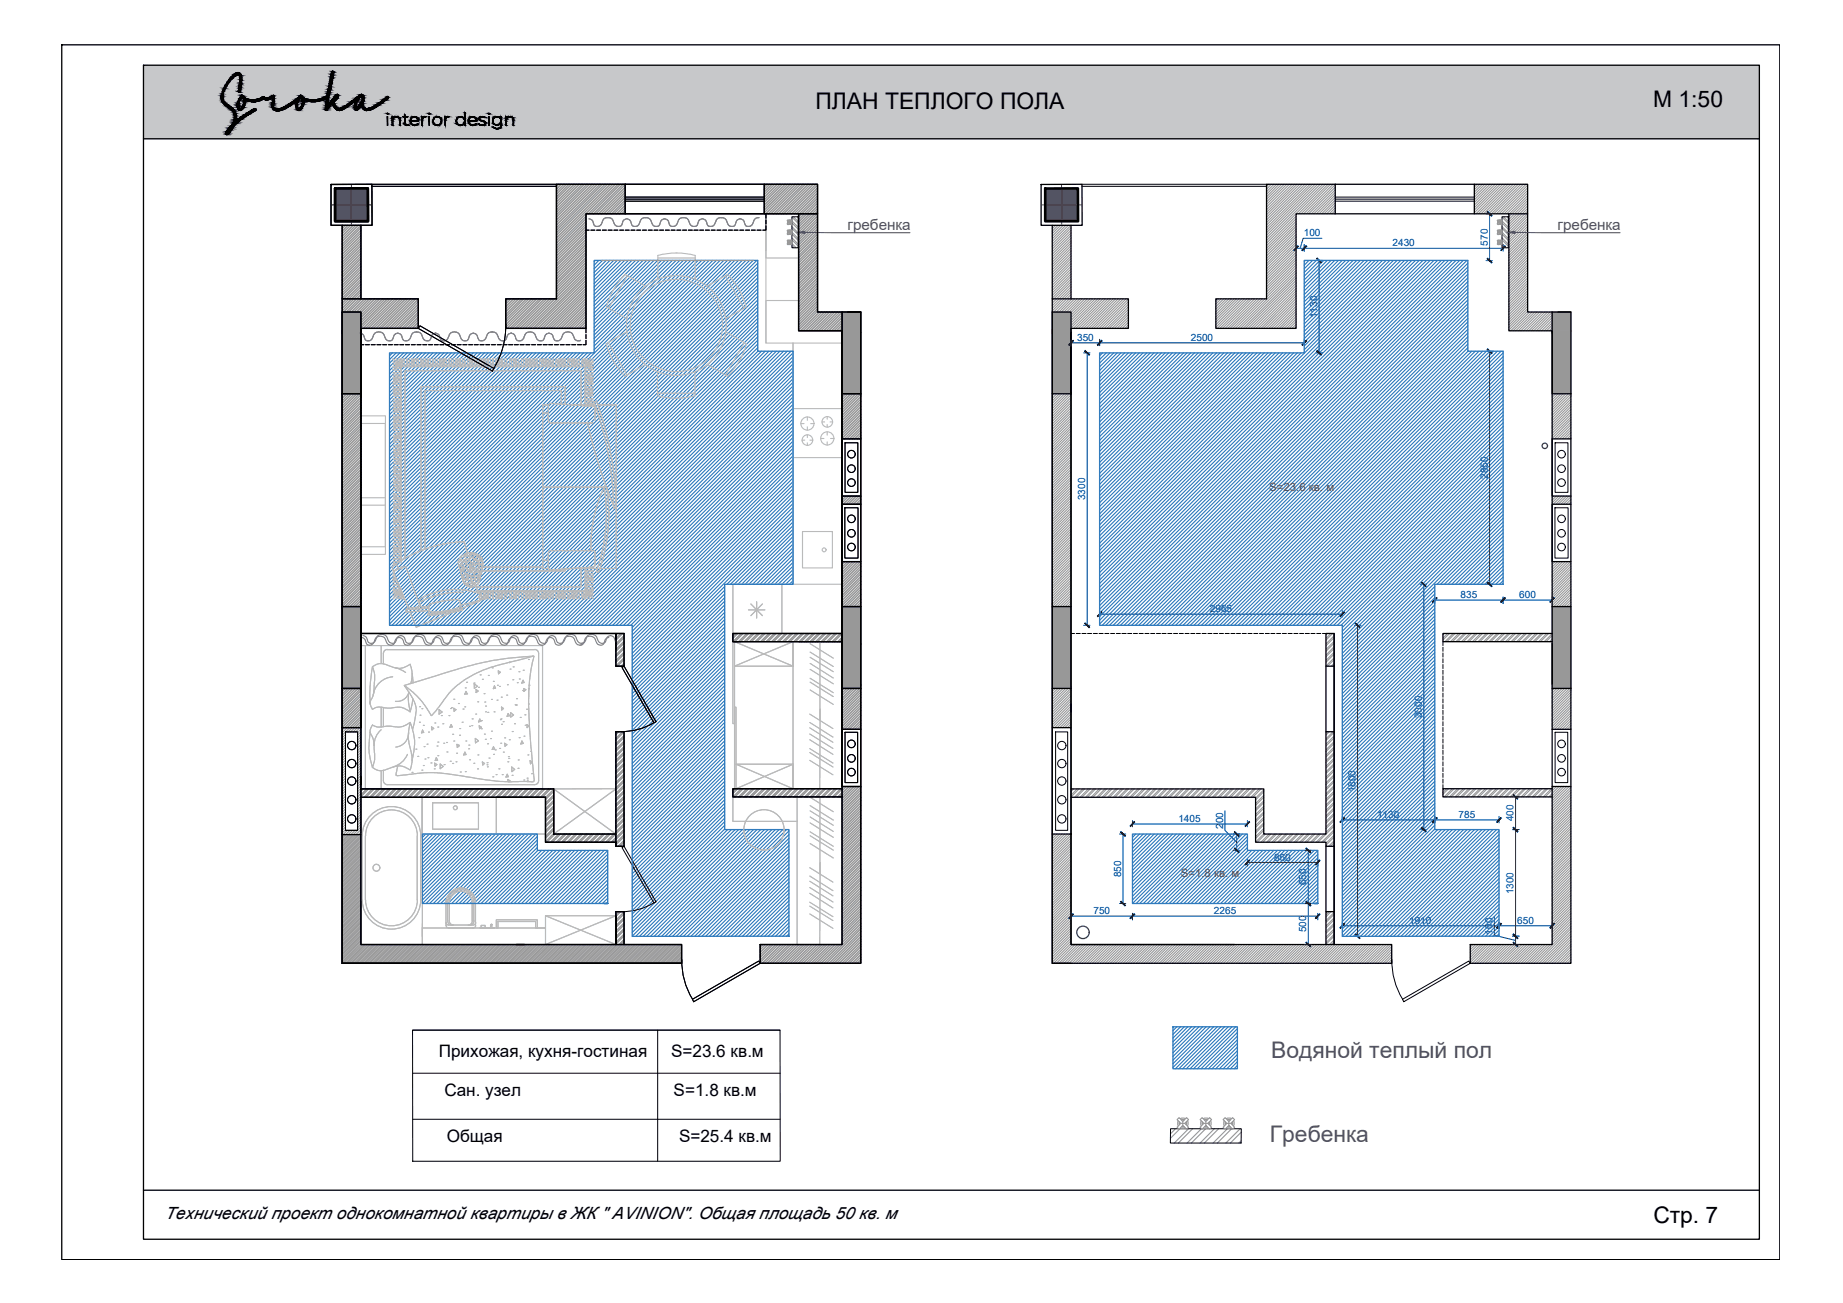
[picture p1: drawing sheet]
<svg xmlns="http://www.w3.org/2000/svg" width="420mm" height="297mm" viewBox="0 0 420 297" stroke-linecap="round" stroke-linejoin="round" font-family="sans-serif">
<defs><g id="words">
<g font-size="5.2">
<text x="185.9" y="24.7">ПЛАН ТЕПЛОГО ПОЛА</text>
<text x="376.9" y="24.5">М 1:50</text>
<text x="376.9" y="278.9">Стр. 7</text>
</g>
<g font-size="5.2" fill="#545454">
<text x="289.8" y="241.1">Водяной теплый пол</text>
<text x="289.5" y="260.3">Гребенка</text>
</g>
<g font-size="3.9">
<text x="100" y="241">Прихожая, кухня-гостиная</text>
<text x="153" y="241">S=23.6 кв.м</text>
<text x="101.3" y="249.7">Сан. узел</text>
<text x="153.6" y="249.7">S=1.8 кв.м</text>
<text x="101.8" y="260.3">Общая</text>
<text x="154.8" y="260.3">S=25.4 кв.м</text>
<text x="37.6" y="277.9">Технический проект однокомнатной квартиры в ЖК &quot; AVINION&quot;. Общая площадь 50 кв. м</text>
</g>
<g font-size="3.5" fill="#545454">
<text x="193.2" y="52.4">гребенка</text>
<text x="355.1" y="52.4">гребенка</text>
</g>
<g font-size="2.6" fill="#545454">
<text x="289.3" y="111.9">S=23.6 кв. м</text>
<text x="269.2" y="199.9">S=1.8 кв. м</text>
</g>
<g font-size="2.3" fill="#000095">
<text x="297.3" y="53.9">100</text>
<text x="317.5" y="56.1">2430</text>
<text x="339.2" y="56" transform="rotate(-90 339.2 56)">570</text>
<text x="245.6" y="77.7">350</text>
<text x="271.5" y="77.7">2500</text>
<text x="300.3" y="72.5" transform="rotate(-90 300.3 72.5)">1130</text>
<text x="339.2" y="109.1" transform="rotate(-90 339.2 109.1)">2850</text>
<text x="247.4" y="114" transform="rotate(-90 247.4 114)">3300</text>
<text x="333" y="136.3">835</text>
<text x="346.4" y="136.3">600</text>
<text x="275.8" y="139.6">2965</text>
<text x="324.1" y="163.7" transform="rotate(-90 324.1 163.7)">3000</text>
<text x="309" y="180.6" transform="rotate(-90 309 180.6)">1800</text>
<text x="268.6" y="187.4">1405</text>
<text x="278.8" y="188.9" transform="rotate(-90 278.8 188.9)">200</text>
<text x="313.9" y="186.5">1130</text>
<text x="332.5" y="186.5">785</text>
<text x="345" y="187.3" transform="rotate(-90 345 187.3)">400</text>
<text x="290.5" y="196.2">860</text>
<text x="255.6" y="200" transform="rotate(-90 255.6 200)">850</text>
<text x="297.8" y="201.8" transform="rotate(-90 297.8 201.8)">650</text>
<text x="345" y="203.9" transform="rotate(-90 345 203.9)">1300</text>
<text x="249.3" y="208.4">750</text>
<text x="276.8" y="208.4">2265</text>
<text x="297.8" y="212.5" transform="rotate(-90 297.8 212.5)">500</text>
<text x="321.3" y="210.6">1910</text>
<text x="340.3" y="213" transform="rotate(-90 340.3 213)">100</text>
<text x="345.9" y="210.6">650</text>
</g>
</g></defs>
<path d="M32.7 14.9l368.4 16.7v-16.7zM32.7 14.9l368.4 16.7h-368.4z" fill="#c7c8ca" stroke="#c7c8ca" stroke-width=".23"/>
<g fill="none" stroke="#2776bb" stroke-width=".25">
<path d="M135.7 59.4l-.2 .2M136.5 59.4l-1 1.1M137.4 59.4l-1.9 1.9M138.2 59.4l-2.7 2.7M139.1 59.4l-3.6 3.6M139.9 59.4l-4.4 4.4M140.7 59.4l-5.2 5.3M141.5 59.4l-6 6.1M142.4 59.4l-6.9 6.9M143.2 59.4l-7.7 7.8M144 59.4l-8.5 8.6M144.9 59.4l-9.4 9.4"/>
<path d="M145.7 59.4l-10.2 10.3M146.6 59.4l-11.1 11.1M147.4 59.4l-11.9 11.9M148.2 59.4l-12.7 12.8M149.1 59.4l-13.6 13.6M149.9 59.4l-14.4 14.4M150.8 59.4l-15.3 15.3M151.6 59.4l-16.1 16.1M152.4 59.4l-16.9 17M153.3 59.4l-17.8 17.8M154.1 59.4l-18.6 18.6M155 59.4l-19.5 19.5"/>
<path d="M155.8 59.4l-20.3 20.3M156.6 59.4l-67.8 67.8M157.5 59.4l-68.7 68.6M158.3 59.4l-69.5 69.5M159.2 59.4l-70.4 70.3M160 59.4l-71.2 71.1M160.8 59.4l-72 72M161.7 59.4l-72.9 72.8M162.5 59.4l-73.7 73.6M163.3 59.4l-74.5 74.5M164.2 59.4l-75.4 75.3M165 59.4l-76.2 76.2"/>
<path d="M165.8 59.4l-77 77M166.7 59.4l-77.9 77.8M167.5 59.4l-78.7 78.7M168.3 59.4l-79.5 79.5M169.2 59.4l-80.4 80.4M170 59.4l-81.2 81.2M170.9 59.4l-82.1 82M171.7 59.4l-82.9 82.9M172.5 59.4l-83.1 83.2M297.6 59.4l-.3 .2M298.4 59.4l-1.1 1.1M299.2 59.4l-1.9 1.9"/>
<path d="M300.1 59.4l-2.8 2.7M300.9 59.4l-3.6 3.6M301.8 59.4l-4.5 4.4M302.6 59.4l-5.3 5.3M303.4 59.4l-6.1 6.1M304.3 59.4l-7 6.9M305.1 59.4l-7.8 7.8M306 59.4l-8.7 8.6M306.8 59.4l-9.5 9.4M307.6 59.4l-10.3 10.3M308.5 59.4l-11.2 11.1M309.3 59.4l-12 11.9"/>
<path d="M310.1 59.4l-12.8 12.8M311 59.4l-13.7 13.6M311.8 59.4l-14.5 14.4M312.7 59.4l-15.4 15.3M313.5 59.4l-16.2 16.1M314.3 59.4l-17 17M315.2 59.4l-17.9 17.8M316 59.4l-18.7 18.6M316.9 59.4l-19.6 19.5M317.7 59.4l-20.4 20.3M318.5 59.4l-67.8 67.8M319.3 59.4l-68.6 68.6"/>
<path d="M320.2 59.4l-69.5 69.5M321 59.4l-70.3 70.3M321.8 59.4l-71.1 71.1M322.7 59.4l-72 72M323.5 59.4l-72.8 72.8M324.4 59.4l-73.7 73.6M325.2 59.4l-74.5 74.5M326 59.4l-75.3 75.3M326.9 59.4l-76.2 76.2M327.7 59.4l-77 77M328.6 59.4l-77.9 77.8M329.4 59.4l-78.7 78.7"/>
<path d="M330.2 59.4l-79.5 79.5M331.1 59.4l-80.4 80.4M331.9 59.4l-81.2 81.2M332.8 59.4l-82.1 82M333.6 59.4l-82.9 82.9M334.4 59.4l-83.1 83.2M172.7 60l-82.5 82.6M172.7 60.8l-81.7 81.8M172.7 61.7l-80.8 80.9M172.7 62.5l-80 80.1M172.7 63.3l-79.2 79.3M172.7 64.2l-78.3 78.4"/>
<path d="M172.7 65l-77.5 77.6M172.7 65.8l-76.6 76.8M172.7 66.7l-75.8 75.9M172.7 67.5l-75 75.1M172.7 68.4l-74.1 74.2M172.7 69.2l-73.3 73.4M172.7 70l-72.4 72.6M172.7 70.9l-71.6 71.7M172.7 71.7l-70.8 70.9M172.7 72.6l-69.9 70M172.7 73.4l-69.1 69.2M172.7 74.2l-68.2 68.4"/>
<path d="M172.7 75.1l-67.4 67.5M172.7 75.9l-66.6 66.7M172.7 76.8l-65.7 65.8M172.7 77.6l-64.9 65M172.7 78.4l-64.1 64.2M172.7 79.3l-63.2 63.3M334.6 60l-82.5 82.6M334.6 60.8l-81.7 81.8M334.6 61.7l-80.8 80.9M334.6 62.5l-80 80.1M334.6 63.3l-79.2 79.3M334.6 64.2l-78.3 78.4"/>
<path d="M334.6 65l-77.5 77.6M334.6 65.8l-76.6 76.8M334.6 66.7l-75.8 75.9M334.6 67.5l-75 75.1M334.6 68.4l-74.1 74.2M334.6 69.2l-73.3 73.4M334.6 70l-72.4 72.6M334.6 70.9l-71.6 71.7M334.6 71.7l-70.8 70.9M334.6 72.6l-69.9 70M334.6 73.4l-69.1 69.2M334.6 74.2l-68.3 68.4"/>
<path d="M334.6 75.1l-67.4 67.5M334.6 75.9l-66.6 66.7M334.6 76.8l-65.8 65.8M334.6 77.6l-64.9 65M334.6 78.4l-64.1 64.2M334.6 79.3l-63.3 63.3M89.5 80.4l-.7 .7M90.3 80.4l-1.5 1.6M91.2 80.4l-2.4 2.4M92 80.4l-3.2 3.2M92.8 80.4l-4 4.1M93.7 80.4l-4.9 4.9"/>
<path d="M94.5 80.4l-5.7 5.8M95.4 80.4l-6.6 6.6M96.2 80.4l-7.4 7.4M97 80.4l-8.2 8.3M97.9 80.4l-9.1 9.1M98.7 80.4l-9.9 9.9M99.6 80.4l-10.8 10.8M100.4 80.4l-11.6 11.6M101.2 80.4l-12.4 12.5M102.1 80.4l-13.3 13.3M102.9 80.4l-14.1 14.1M103.7 80.4l-14.9 14.9"/>
<path d="M104.5 80.4l-15.7 15.8M105.4 80.4l-16.6 16.6M106.2 80.4l-17.4 17.5M107.1 80.4l-18.3 18.3M107.9 80.4l-19.1 19.1M108.7 80.4l-19.9 20M109.6 80.4l-20.8 20.8M110.4 80.4l-21.6 21.6M111.3 80.4l-22.5 22.5M112.1 80.4l-23.3 23.3M112.9 80.4l-24.1 24.2M113.8 80.4l-25 25"/>
<path d="M114.6 80.4l-25.8 25.8M115.5 80.4l-26.7 26.7M116.3 80.4l-27.5 27.5M117.1 80.4l-28.3 28.4M118 80.4l-29.2 29.2M118.8 80.4l-30 30M119.6 80.4l-30.8 30.9M120.5 80.4l-31.7 31.7M121.3 80.4l-32.5 32.6M122.2 80.4l-33.4 33.4M123 80.4l-34.2 34.2M123.8 80.4l-35 35.1"/>
<path d="M124.7 80.4l-35.9 35.9M125.5 80.4l-36.7 36.8M126.4 80.4l-37.6 37.6M127.2 80.4l-38.4 38.4M128 80.4l-39.2 39.2M128.8 80.4l-40 40.1M129.7 80.4l-40.9 40.9M130.5 80.4l-41.7 41.7M131.3 80.4l-42.5 42.6M132.2 80.4l-43.4 43.4M133 80.4l-44.2 44.3M133.9 80.4l-45.1 45.1"/>
<path d="M134.7 80.4l-45.9 45.9M172.8 80.1l-62.5 62.5M173.6 80.1l-62.4 62.5M174.4 80.1l-62.4 62.5M175.3 80.1l-62.5 62.5M176.1 80.1l-62.4 62.5M177 80.1l-62.5 62.5M177.8 80.1l-62.5 62.5M178.6 80.1l-62.4 62.5M179.5 80.1l-62.5 62.5M180.3 80.1l-62.5 62.5M180.8 80.4l-62.1 62.2"/>
<path d="M180.8 81.3l-61.3 61.3M180.8 82.1l-60.5 60.5M180.8 82.9l-59.6 59.7M180.8 83.8l-58.8 58.8M180.8 84.6l-57.9 58M180.8 85.5l-57.1 57.1M180.8 86.3l-56.3 56.3M180.8 87.1l-55.4 55.5M180.8 88l-54.6 54.6M180.8 88.8l-53.7 53.8M180.8 89.7l-52.9 52.9M180.8 90.5l-52.1 52.1"/>
<path d="M180.8 91.3l-51.2 51.3M180.8 92.2l-50.4 50.4M180.8 93l-49.5 49.6M180.8 93.9l-48.7 48.7M180.8 94.7l-47.9 47.9M180.8 95.5l-47 47.1M180.8 96.4l-46.2 46.2M180.8 97.2l-45.3 45.4M180.8 98.1l-44.5 44.5M180.8 98.9l-43.7 43.7M180.8 99.7l-42.8 42.9M251.4 80.4l-.7 .7"/>
<path d="M252.2 80.4l-1.5 1.6M253.1 80.4l-2.4 2.4M253.9 80.4l-3.2 3.2M254.7 80.4l-4 4.1M255.6 80.4l-4.9 4.9M256.4 80.4l-5.7 5.8M257.2 80.4l-6.5 6.6M258.1 80.4l-7.4 7.4M258.9 80.4l-8.2 8.3M259.7 80.4l-9 9.1M260.6 80.4l-9.9 9.9M261.4 80.4l-10.7 10.8"/>
<path d="M262.2 80.4l-11.5 11.6M263.1 80.4l-12.4 12.5M263.9 80.4l-13.2 13.3M264.8 80.4l-14.1 14.1M265.6 80.4l-14.9 14.9M266.4 80.4l-15.7 15.8M267.3 80.4l-16.6 16.6M268.1 80.4l-17.4 17.5M269 80.4l-18.3 18.3M269.8 80.4l-19.1 19.1M270.6 80.4l-19.9 20M271.5 80.4l-20.8 20.8"/>
<path d="M272.3 80.4l-21.6 21.6M273.2 80.4l-22.5 22.5M274 80.4l-23.3 23.3M274.8 80.4l-24.1 24.2M275.7 80.4l-25 25M276.5 80.4l-25.8 25.8M277.4 80.4l-26.7 26.7M278.2 80.4l-27.5 27.5M279 80.4l-28.3 28.4M279.9 80.4l-29.2 29.2M280.7 80.4l-30 30M281.5 80.4l-30.8 30.9"/>
<path d="M282.3 80.4l-31.6 31.7M283.2 80.4l-32.5 32.6M284 80.4l-33.3 33.4M284.9 80.4l-34.2 34.2M285.7 80.4l-35 35.1M286.5 80.4l-35.8 35.9M287.4 80.4l-36.7 36.8M288.2 80.4l-37.5 37.6M289.1 80.4l-38.4 38.4M289.9 80.4l-39.2 39.2M290.7 80.4l-40 40.1M291.6 80.4l-40.9 40.9"/>
<path d="M292.4 80.4l-41.7 41.7M293.2 80.4l-42.5 42.6M294.1 80.4l-43.4 43.4M294.9 80.4l-44.2 44.3M295.8 80.4l-45.1 45.1M296.6 80.4l-45.9 45.9M334.7 80.1l-62.5 62.5M335.5 80.1l-62.5 62.5M336.3 80.1l-62.4 62.5M337.2 80.1l-62.5 62.5M338 80.1l-62.5 62.5M338.9 80.1l-62.5 62.5"/>
<path d="M339.7 80.1l-62.5 62.5M340.5 80.1l-62.4 62.5M341.4 80.1l-62.5 62.5M342.2 80.1l-62.5 62.5M342.7 80.4l-62.1 62.2M342.7 81.3l-61.3 61.3M342.7 82.1l-60.4 60.5M342.7 82.9l-59.6 59.7M342.7 83.8l-58.8 58.8M342.7 84.6l-57.9 58M342.7 85.5l-57.1 57.1M342.7 86.3l-56.3 56.3"/>
<path d="M342.7 87.1l-55.4 55.5M342.7 88l-54.6 54.6M342.7 88.8l-53.7 53.8M342.7 89.7l-52.9 52.9M342.7 90.5l-52.1 52.1M342.7 91.3l-51.2 51.3M342.7 92.2l-50.4 50.4M342.7 93l-49.6 49.6M342.7 93.9l-48.7 48.7M342.7 94.7l-47.9 47.9M342.7 95.5l-47.1 47.1M342.7 96.4l-46.2 46.2"/>
<path d="M342.7 97.2l-45.4 45.4M342.7 98.1l-44.6 44.5M342.7 98.9l-43.7 43.7M342.7 99.7l-42.9 42.9M180.8 106.4l-36.7 36.7M180.8 108.1l-36.7 36.7M180.8 110.6l-36.7 36.6M180.8 112.3l-36.7 36.6M180.8 114.8l-36.7 36.6M180.8 116.5l-36.7 36.6M180.8 117.3l-36.7 36.6M180.8 119l-14.3 14.2"/>
<path d="M180.8 119.8l-13.4 13.4M180.8 100.6l-42 42M180.8 101.4l-41.2 41.2M180.8 102.2l-40.4 40.4M180.8 103.1l-39.5 39.5M180.8 103.9l-38.7 38.7M180.8 104.7l-37.8 37.9M180.8 105.6l-37 37M180.8 107.2l-36.7 36.7M180.8 108.9l-36.7 36.7M180.8 109.8l-36.7 36.6M180.8 111.4l-36.7 36.7"/>
<path d="M180.8 113.1l-36.7 36.7M180.8 113.9l-36.7 36.7M180.8 115.6l-36.7 36.7M180.8 118.1l-15.1 15.1M342.7 106.4l-36.7 36.7M342.7 107.2l-36.7 36.7M342.7 108.1l-36.7 36.7M342.7 110.6l-36.7 36.6M342.7 111.4l-36.7 36.7M342.7 112.3l-36.7 36.6M342.7 113.1l-36.7 36.7M342.7 113.9l-36.7 36.7"/>
<path d="M342.7 114.8l-36.7 36.6M342.7 115.6l-36.7 36.7M342.7 116.5l-36.7 36.6M342.7 117.3l-36.7 36.6M342.7 119l-14.3 14.2M342.7 119.8l-13.4 13.4M342.7 100.6l-42 42M342.7 101.4l-41.2 41.2M342.7 102.2l-40.4 40.4M342.7 103.1l-39.5 39.5M342.7 103.9l-38.7 38.7M342.7 104.7l-37.8 37.9"/>
<path d="M342.7 105.6l-37 37M342.7 108.9l-36.7 36.7M342.7 109.8l-36.7 36.6M342.7 118.1l-15.1 15.1M165.2 134.5l-21.1 21.1M165.2 136.2l-21.1 21.1M165.2 137l-21.1 21.1M165.2 138.7l-21.1 21.1M165.2 133.7l-21.1 21.1M165.2 135.4l-21.1 21.1M165.2 137.9l-21.1 21.1M165.2 139.6l-21.1 21.1"/>
<path d="M180.8 120.7l-12.6 12.5M180.8 121.5l-11.7 11.7M180.8 125.7l-7.5 7.5M180.8 122.3l-10.9 10.9M180.8 123.2l-10.1 10M180.8 124l-9.2 9.2M180.8 124.9l-8.4 8.3M180.8 126.5l-6.7 6.7M180.8 127.4l-5.9 5.8M180.8 128.2l-5 5M180.8 129l-4.2 4.2M180.8 129.9l-3.4 3.3"/>
<path d="M180.8 130.7l-2.5 2.5M180.8 131.5l-1.7 1.7M180.8 132.4l-.9 .8M327.1 133.7l-21.1 21.1M327.1 134.5l-21.1 21.1M327.1 135.4l-21.1 21.1M327.1 136.2l-21.1 21.1M327.1 137l-21.1 21.1M327.1 137.9l-21.1 21.1M327.1 139.6l-21.1 21.1M327.1 138.7l-21.1 21.1M342.7 120.7l-12.6 12.5"/>
<path d="M342.7 121.5l-11.8 11.7M342.7 125.7l-7.6 7.5M342.7 129.9l-3.4 3.3M342.7 122.3l-10.9 10.9M342.7 123.2l-10.1 10M342.7 124l-9.3 9.2M342.7 124.9l-8.4 8.3M342.7 126.5l-6.8 6.7M342.7 127.4l-5.9 5.8M342.7 128.2l-5.1 5M342.7 129l-4.2 4.2M342.7 130.7l-2.6 2.5"/>
<path d="M342.7 131.5l-1.7 1.7M342.7 132.4l-.9 .8M165.2 141.2l-21.1 21.1M165.2 142.9l-21.1 21.1M165.2 145.4l-21.1 21.1M165.2 147.1l-21.1 21.1M165.2 149.6l-21.1 21.1M165.2 152.2l-21.1 21M165.2 153.8l-21.1 21.1M165.2 156.3l-21.1 21.1M165.2 158l-21.1 21.1M165.2 140.4l-21.1 21.1"/>
<path d="M165.2 142.1l-21.1 21.1M165.2 143.8l-21.1 21.1M165.2 144.6l-21.1 21.1M165.2 146.3l-21.1 21.1M165.2 148l-21.1 21.1M165.2 148.8l-21.1 21.1M165.2 150.5l-21.1 21M165.2 151.3l-21.1 21.1M165.2 153l-21.1 21M165.2 154.7l-21.1 21M165.2 155.5l-21.1 21.1M165.2 157.2l-21.1 21"/>
<path d="M165.2 158.8l-21.1 21.1M165.2 159.7l-21.1 21.1M327.1 141.2l-21.1 21.1M327.1 142.1l-21.1 21.1M327.1 143.8l-21.1 21.1M327.1 145.4l-21.1 21.1M327.1 146.3l-21.1 21.1M327.1 148l-21.1 21.1M327.1 148.8l-21.1 21.1M327.1 149.6l-21.1 21.1M327.1 150.5l-21.1 21M327.1 152.2l-21.1 21"/>
<path d="M327.1 153l-21.1 21M327.1 153.8l-21.1 21.1M327.1 154.7l-21.1 21M327.1 156.3l-21.1 21.1M327.1 157.2l-21.1 21M327.1 158.8l-21.1 21.1M327.1 140.4l-21.1 21.1M327.1 142.9l-21.1 21.1M327.1 144.6l-21.1 21.1M327.1 147.1l-21.1 21.1M327.1 151.3l-21.1 21.1M327.1 155.5l-21.1 21.1"/>
<path d="M327.1 158l-21.1 21.1M327.1 159.7l-21.1 21.1M165.2 160.5l-21.1 21.1M165.2 161.3l-21.1 21.1M165.2 162.2l-21.1 21.1M165.2 163l-21.1 21.1M165.2 164.7l-21.1 21.1M165.2 165.5l-21.1 21.1M165.2 166.4l-21.1 21.1M165.2 167.2l-21.1 21.1M165.2 168.9l-21.1 21.1M165.2 172.2l-21.1 21.1"/>
<path d="M165.2 176.4l-21.1 21.1M165.2 163.9l-21.1 21M165.2 168l-21.1 21.1M165.2 169.7l-21.1 21.1M165.2 170.6l-21.1 21.1M165.2 171.4l-21.1 21.1M165.2 173.1l-21.1 21.1M165.2 173.9l-21.1 21.1M165.2 174.8l-21.1 21M165.2 175.6l-21.1 21.1M165.2 177.3l-21.1 21M165.2 178.1l-21.1 21.1"/>
<path d="M165.2 179l-21.1 21M165.2 179.8l-21.1 21M327.1 160.5l-21.1 21.1M327.1 161.3l-21.1 21.1M327.1 163l-21.1 21.1M327.1 164.7l-21.1 21.1M327.1 165.5l-21.1 21.1M327.1 167.2l-21.1 21.1M327.1 168.9l-21.1 21.1M327.1 172.2l-21.1 21.1M327.1 173.1l-21.1 21.1M327.1 176.4l-21.1 21.1"/>
<path d="M327.1 162.2l-21.1 21.1M327.1 163.9l-21.1 21M327.1 166.4l-21.1 21.1M327.1 168l-21.1 21.1M327.1 169.7l-21.1 21.1M327.1 170.6l-21.1 21.1M327.1 171.4l-21.1 21.1M327.1 173.9l-21.1 21.1M327.1 174.8l-21.1 21M327.1 175.6l-21.1 21.1M327.1 177.3l-21.1 21M327.1 178.1l-21.1 21.1"/>
<path d="M327.1 179l-21.1 21M327.1 179.8l-21.1 21M97.1 190.1l-.8 .8M97.9 190.1l-1.6 1.6M98.7 190.1l-2.4 2.5M99.6 190.1l-3.3 3.3M100.4 190.1l-4.1 4.1M101.2 190.1l-4.9 5M102.1 190.1l-5.8 5.8M102.9 190.1l-6.6 6.7M103.7 190.1l-7.4 7.5M104.6 190.1l-8.3 8.3"/>
<path d="M105.4 190.1l-9.1 9.2M106.3 190.1l-10 10M107.1 190.1l-10.8 10.9M107.9 190.1l-11.6 11.7M108.8 190.1l-12.5 12.5M109.6 190.1l-13.3 13.4M110.5 190.1l-14.2 14.2M111.3 190.1l-15 15.1M112.1 190.1l-15.8 15.9M113 190.1l-15.9 15.9M113.8 190.1l-15.9 15.9M114.7 190.1l-15.9 15.9"/>
<path d="M115.5 190.1l-15.9 15.9M116.3 190.1l-15.8 15.9M117.2 190.1l-15.9 15.9M118 190.1l-15.9 15.9M118.9 190.1l-15.9 15.9M119.7 190.1l-15.9 15.9M120.5 190.1l-15.8 15.9M121.4 190.1l-15.9 15.9M122.2 190.1l-15.9 15.9M122.5 190.7l-15.3 15.3M122.5 191.5l-14.5 14.5M122.5 192.3l-13.6 13.7"/>
<path d="M122.5 193.2l-12.8 12.8M122.6 193.9l-12.1 12.1M123.5 193.9l-12.1 12.1M124.3 193.9l-12.1 12.1M125.2 193.9l-12.2 12.1M126 193.9l-12.1 12.1M126.8 193.9l-12.1 12.1M127.7 193.9l-12.1 12.1M128.5 193.9l-12.1 12.1M129.4 193.9l-12.2 12.1M130.2 193.9l-12.1 12.1M131 193.9l-12.1 12.1"/>
<path d="M131.9 193.9l-12.2 12.1M132.7 193.9l-12.1 12.1M133.5 193.9l-12.1 12.1M134.4 193.9l-12.2 12.1M135.2 193.9l-12.1 12.1M136 193.9l-12.1 12.1M136.9 193.9l-12.2 12.1M137.7 193.9l-12.1 12.1M138.5 193.9l-12.1 12.1M138.5 194.7l-11.2 11.3M138.5 195.6l-10.4 10.4M138.5 196.4l-9.6 9.6"/>
<path d="M138.5 197.2l-8.7 8.8M138.5 198.1l-7.9 7.9M138.5 198.9l-7 7.1M138.5 199.7l-6.2 6.3M165.2 180.6l-21.1 21.1M165.2 181.5l-21.1 21M165.2 182.3l-21.1 21.1M165.2 183.1l-21.1 21.1M165.2 184l-21.1 21M165.2 184.8l-21.1 21.1M165.2 185.6l-21.1 21.1M165.2 186.5l-21.1 21.1"/>
<path d="M165.2 187.3l-21.1 21.1M165.2 188.1l-21.1 21.1M165.2 189l-21.1 21.1M165.9 189.1l-21.8 21.8M166.7 189.1l-22.6 22.7M167.6 189.1l-23.5 23.5M168.4 189.1l-24.3 24.3M169.2 189.1l-24.3 24.4M170.1 189.1l-24.3 24.4M170.9 189.1l-24.3 24.4M171.8 189.1l-24.4 24.4M172.6 189.1l-24.3 24.4"/>
<path d="M173.4 189.1l-24.3 24.4M174.3 189.1l-24.3 24.4M175.1 189.1l-24.3 24.4M176 189.1l-24.4 24.4M176.8 189.1l-24.3 24.4M177.6 189.1l-24.3 24.4M178.5 189.1l-24.3 24.4M179.3 189.1l-24.3 24.4M179.9 189.4l-24.1 24.1M179.9 190.3l-23.2 23.2M179.9 191.1l-22.4 22.4M179.9 191.9l-21.5 21.6"/>
<path d="M179.9 192.8l-20.7 20.7M179.9 193.6l-19.9 19.9M179.9 194.5l-19 19M179.9 195.3l-18.2 18.2M179.9 196.1l-17.4 17.4M179.9 196.9l-16.5 16.6M179.9 197.8l-15.7 15.7M179.9 198.6l-14.9 14.9M179.9 199.4l-14 14.1M258.9 190.1l-.7 .8M259.8 190.1l-1.6 1.6M260.6 190.1l-2.4 2.5"/>
<path d="M261.5 190.1l-3.3 3.3M262.3 190.1l-4.1 4.1M263.1 190.1l-4.9 5M264 190.1l-5.8 5.8M264.8 190.1l-6.6 6.7M265.7 190.1l-7.5 7.5M266.5 190.1l-8.3 8.3M267.3 190.1l-9.1 9.2M268.2 190.1l-10 10M269 190.1l-10.8 10.9M269.8 190.1l-11.6 11.7M270.7 190.1l-12.5 12.5"/>
<path d="M271.5 190.1l-13.3 13.4M272.4 190.1l-14.2 14.2M273.2 190.1l-15 15.1M274 190.1l-15.8 15.9M274.9 190.1l-15.9 15.9M275.7 190.1l-15.9 15.9M276.5 190.1l-15.8 15.9M277.4 190.1l-15.9 15.9M278.2 190.1l-15.8 15.9M279 190.1l-15.8 15.9M279.9 190.1l-15.9 15.9M280.7 190.1l-15.8 15.9"/>
<path d="M281.5 190.1l-15.8 15.9M282.4 190.1l-15.8 15.9M283.2 190.1l-15.8 15.9M284.1 190.1l-15.9 15.9M284.4 190.7l-15.3 15.3M284.4 191.5l-14.5 14.5M284.4 192.3l-13.7 13.7M284.4 193.2l-12.8 12.8M284.6 193.9l-12.2 12.1M285.4 193.9l-12.2 12.1M286.2 193.9l-12.1 12.1M287 193.9l-12.1 12.1"/>
<path d="M287.9 193.9l-12.2 12.1M288.7 193.9l-12.1 12.1M289.5 193.9l-12.1 12.1M290.4 193.9l-12.1 12.1M291.2 193.9l-12.1 12.1M292.1 193.9l-12.2 12.1M292.9 193.9l-12.1 12.1M293.7 193.9l-12.1 12.1M294.6 193.9l-12.1 12.1M295.4 193.9l-12.1 12.1M296.3 193.9l-12.2 12.1M297.1 193.9l-12.1 12.1"/>
<path d="M297.9 193.9l-12.1 12.1M298.8 193.9l-12.2 12.1M299.6 193.9l-12.1 12.1M300.4 193.9l-12.1 12.1M300.4 194.7l-11.2 11.3M300.4 195.6l-10.4 10.4M300.4 196.4l-9.6 9.6M300.4 197.2l-8.7 8.8M300.4 198.1l-7.9 7.9M300.4 198.9l-7 7.1M300.4 199.7l-6.2 6.3M327.1 180.6l-21.1 21.1"/>
<path d="M327.1 181.5l-21.1 21M327.1 182.3l-21.1 21.1M327.1 183.1l-21.1 21.1M327.1 184l-21.1 21M327.1 184.8l-21.1 21.1M327.1 185.6l-21.1 21.1M327.1 186.5l-21.1 21.1M327.1 187.3l-21.1 21.1M327.1 188.1l-21.1 21.1M327.1 189l-21.1 21.1M327.8 189.1l-21.8 21.8M328.6 189.1l-22.6 22.7"/>
<path d="M329.5 189.1l-23.5 23.5M330.3 189.1l-24.3 24.3M331.1 189.1l-24.3 24.4M332 189.1l-24.3 24.4M332.8 189.1l-24.3 24.4M333.7 189.1l-24.4 24.4M334.5 189.1l-24.3 24.4M335.3 189.1l-24.3 24.4M336.2 189.1l-24.3 24.4M337 189.1l-24.3 24.4M337.8 189.1l-24.3 24.4M338.7 189.1l-24.3 24.4"/>
<path d="M339.5 189.1l-24.3 24.4M340.3 189.1l-24.3 24.4M341.2 189.1l-24.3 24.4M341.7 189.4l-24 24.1M341.7 190.3l-23.2 23.2M341.7 191.1l-22.3 22.4M341.7 191.9l-21.5 21.6M341.7 192.8l-20.7 20.7M341.7 193.6l-19.8 19.9M341.7 194.5l-19 19M341.7 195.3l-18.1 18.2M341.7 196.1l-17.3 17.4"/>
<path d="M341.7 196.9l-16.5 16.6M341.7 197.8l-15.6 15.7M341.7 198.6l-14.8 14.9M341.7 199.4l-13.9 14.1M138.5 200.6l-5.4 5.4M138.5 201.4l-4.5 4.6M138.5 202.3l-3.7 3.7M138.5 203.1l-2.8 2.9M138.5 203.9l-2 2.1M138.5 204.8l-1.2 1.2M138.5 205.6l-.3 .4M179.9 200.3l-13.2 13.2"/>
<path d="M179.9 201.1l-12.4 12.4M179.9 202l-11.5 11.5M179.9 202.8l-10.7 10.7M179.9 203.6l-9.8 9.9M179.9 204.5l-9 9M179.9 205.3l-8.2 8.2M179.9 206.2l-7.3 7.3M179.9 207l-6.5 6.5M179.9 207.8l-5.6 5.7M179.9 208.7l-4.8 4.8M179.9 209.5l-4 4M179.9 210.4l-3.1 3.1"/>
<path d="M179.9 211.2l-2.3 2.3M179.9 212l-1.5 1.5M179.9 212.9l-.6 .6M300.4 200.6l-5.4 5.4M300.4 201.4l-4.5 4.6M300.4 202.3l-3.7 3.7M300.4 203.1l-2.9 2.9M300.4 203.9l-2 2.1M300.4 204.8l-1.2 1.2M300.4 205.6l-.4 .4M341.7 200.3l-13.1 13.2M341.7 201.1l-12.3 12.4"/>
<path d="M341.7 202l-11.4 11.5M341.7 202.8l-10.6 10.7M341.7 203.6l-9.7 9.9M341.7 204.5l-8.9 9M341.7 205.3l-8.1 8.2M341.7 206.2l-7.2 7.3M341.7 207l-6.4 6.5M341.7 207.8l-5.5 5.7M341.7 208.7l-4.7 4.8M341.7 209.5l-3.9 4M341.7 210.4l-3 3.1M341.7 211.2l-2.2 2.3"/>
<path d="M341.7 212l-1.4 1.5M341.7 212.9l-.5 .6M267.4 234.1v.1M268.3 234.1l-.9 .9M269.1 234.1l-1.7 1.7M270 234.1l-2.6 2.6M270.8 234.1l-3.4 3.4M271.6 234.1l-4.2 4.3M272.5 234.1l-5.1 5.1M273.3 234.1l-5.9 5.9M274.2 234.1l-6.8 6.7M275 234.1l-7.6 7.6"/>
<path d="M275.8 234.1l-8.4 8.4M276.7 234.1l-9.3 9.2M277.5 234.1l-9.5 9.5M278.3 234.1l-9.5 9.5M279.2 234.1l-9.6 9.5M280 234.1l-9.5 9.5M280.9 234.1l-9.6 9.5M281.7 234.1l-9.6 9.5M282.1 234.5l-9.1 9.1M282.1 235.3l-8.3 8.3M282.1 236.2l-7.5 7.4M282.1 237l-6.6 6.6"/>
<path d="M282.1 237.8l-5.8 5.8M282.1 238.7l-5 4.9M282.1 239.5l-4.1 4.1M282.1 240.4l-3.3 3.2M282.1 241.2l-2.4 2.4M282.1 242l-1.6 1.6M282.1 242.9l-.8 .7"/>
</g>
<g fill="#2776bb" stroke="#2776bb" stroke-width=".23">
<path d="M342.6 133.2h.2z"/>
<circle cx="180.8" cy="133.2" r=".07"/>
</g>
<g fill="#989898" stroke="#989898" stroke-width=".23">
<path d="M192 71.1l4.2 .1z"/>
<path d="M192 71.2l4.2 4.6v-4.6zM192 71.2l4.2 4.6h-4.2z"/>
<path d="M78 71.2l4.3 4.7v-4.7zM78 71.2l4.3 4.7h-4.3z"/>
<path d="M192 75.8l4.2 14v-14zM192 75.8l4.2 14h-4.2z"/>
<path d="M78 75.9l4.3 14v-14zM78 75.9l4.3 14h-4.3z"/>
<path d="M192 138.3l4.2 8.5v-8.5zM192 138.3l4.2 8.5h-4.2z"/>
<path d="M192 146.8l4.2 9.2v-9.2zM192 146.8l4.2 9.2h-4.2z"/>
<path d="M192 156l4.2 .1v-.1zM192 156l4.2 .1h-4.2z"/>
<path d="M192 156.1l4.2 .8v-.8zM192 156.1l4.2 .8h-4.2z"/>
<path d="M78 138.4l4.3 18.6v-18.6zM78 138.4l4.3 18.6h-4.3z"/>
<path d="M192 71.2l4.2 4.6v-4.6zM192 71.2l4.2 4.6h-4.2z"/>
<path d="M78 71.2l4.3 4.7v-4.7zM78 71.2l4.3 4.7h-4.3z"/>
<path d="M192 75.8l4.2 14v-14zM192 75.8l4.2 14h-4.2z"/>
<path d="M78 75.9l4.3 14v-14zM78 75.9l4.3 14h-4.3z"/>
<path d="M192 138.3l4.2 8.5v-8.5zM192 138.3l4.2 8.5h-4.2z"/>
<path d="M192 146.8l4.2 9.2v-9.2zM192 146.8l4.2 9.2h-4.2z"/>
<path d="M192 156l4.2 .1v-.1zM192 156l4.2 .1h-4.2z"/>
<path d="M192 156.1l4.2 .8v-.8zM192 156.1l4.2 .8h-4.2z"/>
<path d="M78 138.4l4.3 18.6v-18.6zM78 138.4l4.3 18.6h-4.3z"/>
<path d="M353.9 71.1l4.2 4.3v-4.3zM353.9 71.1l4.2 4.3h-4.2z"/>
<path d="M353.9 75.4l4.2 .4v-.4zM353.9 75.4l4.2 .4h-4.2z"/>
<path d="M353.9 75.8l4.2 14v-14zM353.9 75.8l4.2 14h-4.2z"/>
<path d="M353.9 138.3l4.2 18.6v-18.6zM353.9 138.3l4.2 18.6h-4.2z"/>
<path d="M239.9 138.3l4.3 18.6v-18.6zM239.9 138.3l4.3 18.6h-4.3z"/>
<path d="M239.9 71.1l4.3 4.7v-4.7zM239.9 71.1l4.3 4.7h-4.3z"/>
<path d="M239.9 75.8l4.3 14v-14zM239.9 75.8l4.3 14h-4.3z"/>
<circle cx="304.2" cy="192.9" r=".07"/>
</g>
<g fill="none" stroke="#989898" stroke-width=".25">
<path d="M78.2 51.4l-.2 .1M78.8 51.4l-.8 .7M79.3 51.4l-1.3 1.3M79.9 51.4l-1.9 1.9M80.5 51.4l-2.5 2.5M81.1 51.4l-3.1 3.1M81.7 51.4l-3.7 3.6M82.3 51.4l-4.3 4.2M82.3 51.9l-4.3 4.3M82.3 52.5l-4.3 4.3M82.3 53.1l-4.3 4.3M82.3 53.7l-4.3 4.3"/>
<path d="M82.3 54.3l-4.3 4.3M82.3 54.9l-4.3 4.3M82.3 55.4l-4.3 4.3M82.3 56l-4.3 4.3M82.3 56.6l-4.3 4.3M82.3 57.2l-4.3 4.3M82.3 57.8l-4.3 4.3M82.3 58.4l-4.3 4.3M82.3 58.9l-4.3 4.4M82.3 59.5l-4.3 4.4M127.4 42l-.5 .5M128 42l-1.1 1.1"/>
<path d="M128.6 42l-1.7 1.7M129.1 42l-2.2 2.3M129.7 42l-2.8 2.9M130.3 42l-3.4 3.4M130.9 42l-4 4M131.5 42l-4.6 4.6M132.1 42l-5.2 5.2M132.7 42l-5.8 5.8M133.2 42l-6.3 6.4M133.6 49.3l-6.7 6.7M133.6 49.9l-6.7 6.7M133.6 50.5l-6.7 6.7"/>
<path d="M133.6 51.1l-6.7 6.7M133.6 51.6l-6.7 6.7M133.6 52.2l-6.7 6.7M133.6 52.8l-6.7 6.7M133.6 53.4l-6.7 6.7M133.6 54l-6.7 6.7M133.6 54.6l-6.7 6.7M133.6 55.2l-6.7 6.7M133.6 55.7l-6.7 6.8M133.6 56.3l-6.7 6.7M133.6 56.9l-6.7 6.7M133.6 57.5l-6.7 6.7"/>
<path d="M133.6 58.1l-6.7 6.7M133.6 58.7l-6.7 6.7M133.6 59.2l-6.7 6.8M133.6 59.8l-6.7 6.8M133.8 42l-6.9 7M134.4 42l-7.5 7.5M135 42l-8.1 8.1M135.6 42l-8.7 8.7M136.2 42l-9.3 9.3M136.8 42l-9.9 9.9M137.1 59.4h34.7M137.3 42l-10.4 10.5"/>
<path d="M137.9 42l-11 11.1M138.5 42l-11.6 11.7M139.1 42l-12.2 12.2M139.7 42l-12.8 12.8M140.3 42l-13.4 13.4M140.9 42l-6.8 6.7M141.4 42l-6.7 6.7M142 42l-6.7 6.7M142.5 42.1l-6.6 6.6M142.5 42.7l-6 6M142.5 43.3l-5.4 5.4M142.5 43.9l-4.8 4.8"/>
<path d="M142.5 44.4l-4.3 4.3M142.5 45l-3.7 3.7M142.5 45.6l-3.1 3.1M142.5 46.2l-2.5 2.5M142.5 46.8l-1.9 1.9M142.5 47.4l-1.3 1.3M142.5 48l-.7 .7M142.5 48.5l-.1 .2M174.3 42l-.1 .1M174.9 42l-.7 .6M175.5 42l-1.3 1.2M176 42l-1.8 1.8"/>
<path d="M176.6 42l-2.4 2.4M177.2 42l-3 3M177.8 42l-3.6 3.6M178.4 42l-4.2 4.2M179 42l-4.8 4.8M179.4 50.3l.2-.2 .4 .3 .4-.3 .2 .2-.4 .3h-.4zM179.4 55.6l.4-.3h.4l.4 .3-.2 .2-.4-.4-.4 .4zM179.6 42l-5.4 5.3M179.6 52.7v.5M179.6 50.4v.5M179.6 55v.5M179.6 52.4l.4 .4 .4-.4 .2 .2-.4 .3h-.4l-.4-.3z"/>
<path d="M179.7 50.5v.3M179.7 55.1v.3M179.7 52.8v.2zM179.7 50.5v.2M179.8 53.4h.5M179.8 52.4h.5M179.8 51.1h.5M179.8 50.2h.5M179.8 54.8h.5M179.8 55.7h.5M179.8 52.9l-.4 .4 .2 .2 .4-.4M179.8 50.6l-.4 .4 .2 .2 .4-.3"/>
<path d="M179.9 53.3h.3M179.9 52.5h.3M179.9 51h.3M179.9 50.3h.3M179.9 54.9h.3M179.9 55.6h.3M179.9 53.2h.3M179.9 52.6h.3M180 52.8v.3l.4 .4 .2-.2-.4-.4M180 50.4v.5l.4 .3 .2-.2-.4-.4M180 55l-.4-.3-.2 .2 .4 .4M180.1 42l-5.9 5.9"/>
<path d="M180.2 55.3l.4-.4-.2-.2-.4 .3v.4M180.4 52.8v.2M180.4 50.5v.2M180.4 55.1v.3M180.4 52.8v.3M180.4 50.5v.3M180.5 52.7v.5M180.5 50.4v.5M180.5 55v.5M180.5 52.1l1.5 1.4M180.5 50.8l1.5 1.5M180.5 49.5l1.5 1.4"/>
<path d="M180.5 51.7l1.5 1.4M180.5 50.4l1.5 1.4M180.6 56l.4 .5M180.6 54.7l1.4 1.4M180.6 53.4l1.4 1.4M180.6 55.6l.9 .9M180.6 54.2l1.4 1.5M180.6 53l1.4 1.4M180.7 42l-6.5 6.5M180.9 49.4l1.1 1.1M181.3 42l-6.7 6.7M181.8 49.4l.2 .3"/>
<path d="M181.9 42l-6.7 6.7M182.5 42l-6.7 6.7M183.1 42l-6.8 6.7M183.6 42l-6.7 6.7M184.2 42l-6.7 6.7M184.8 42l-6.7 6.7M185.4 42l-6.7 6.7M186 42l-6.7 6.7M186.4 44.6l-4.3 4.3M186.4 45.2l-4.3 4.3M186.4 45.7l-4.3 4.4M186.4 46.3l-4.3 4.3"/>
<path d="M186.4 46.9l-4.3 4.3M186.4 47.5l-4.3 4.3M186.4 48.1l-4.3 4.3M186.4 48.7l-4.3 4.3M186.4 42.2l-6.5 6.5M186.4 42.8l-5.9 5.9M186.4 43.4l-5.4 5.3M186.4 44l-4.8 4.7M186.4 49.2l-4.3 4.4M186.4 49.8l-4.3 4.4M186.4 50.4l-4.3 4.4M186.4 51l-4.3 4.3"/>
<path d="M186.4 51.6l-4.3 4.3M186.4 52.2l-4.3 4.3M186.4 52.8l-4.3 4.3M186.4 53.4l-4.3 4.3M186.4 53.9l-4.3 4.4M186.4 54.5l-4.3 4.3M186.4 55.1l-4.3 4.3M186.4 55.7l-4.3 4.3M186.4 56.3l-4.3 4.3M186.4 56.9l-4.3 4.3M186.4 57.5l-4.3 4.3M186.4 58.1l-4.3 4.3"/>
<path d="M186.4 58.6l-4.3 4.3M186.4 59.2l-4.3 4.3M186.4 59.8l-4.3 4.3M240.1 51.4l-.2 .1M240.7 51.4l-.8 .7M241.2 51.4l-1.3 1.3M241.8 51.4l-1.9 1.9M242.4 51.4l-2.5 2.5M243 51.4l-3.1 3.1M243.6 51.4l-3.7 3.6M244.2 51.4l-4.3 4.2M244.2 51.9l-4.3 4.3"/>
<path d="M244.2 52.5l-4.3 4.3M244.2 53.1l-4.3 4.3M244.2 53.7l-4.3 4.3M244.2 54.3l-4.3 4.3M244.2 54.9l-4.3 4.3M244.2 55.4l-4.3 4.3M244.2 56l-4.3 4.3M244.2 56.6l-4.3 4.3M244.2 57.2l-4.3 4.3M244.2 57.8l-4.3 4.3M244.2 58.4l-4.3 4.3M244.2 58.9l-4.3 4.4"/>
<path d="M244.2 59.5l-4.3 4.4M289.2 42l-.5 .5M289.8 42l-1.1 1.1M290.4 42l-1.7 1.7M291 42l-2.3 2.3M291.6 42l-2.9 2.9M292.2 42l-3.5 3.4M292.8 42l-4.1 4M293.4 42l-4.7 4.6M293.9 42l-5.2 5.2M294.5 42l-5.8 5.8M295.1 42l-6.4 6.4"/>
<path d="M295.5 56.3l-6.8 6.7M295.5 50.5l-6.8 6.7M295.5 54l-6.8 6.7M295.5 58.1l-6.8 6.7M295.5 49.3l-6.8 6.7M295.5 49.9l-6.8 6.7M295.5 51.1l-6.8 6.7M295.5 51.6l-6.8 6.7M295.5 52.2l-6.8 6.7M295.5 52.8l-6.8 6.7M295.5 53.4l-6.8 6.7M295.5 54.6l-6.8 6.7"/>
<path d="M295.5 55.2l-6.8 6.7M295.5 55.7l-6.8 6.8M295.5 56.9l-6.8 6.7M295.5 57.5l-6.8 6.7M295.5 58.7l-6.8 6.7M295.5 59.2l-6.8 6.8M295.5 59.8l-6.8 6.8M295.7 42l-7 7M296.3 42l-7.6 7.5M296.9 42l-8.2 8.1M297.5 42l-8.8 8.7M298.1 42l-9.4 9.3"/>
<path d="M298.6 42l-9.9 9.9M299.2 42l-10.5 10.5M299.8 42l-11.1 11.1M300.4 42l-11.7 11.7M301 42l-12.3 12.2M301.6 42l-12.9 12.8M302.2 42l-13.5 13.4M302.8 42l-6.8 6.7M303.3 42l-6.7 6.7M303.9 42l-6.7 6.7M304.4 46.2l-2.5 2.5M304.4 47.4l-1.3 1.3"/>
<path d="M304.4 42.1l-6.6 6.6M304.4 42.7l-6 6M304.4 43.3l-5.5 5.4M304.4 43.9l-4.9 4.8M304.4 44.4l-4.3 4.3M304.4 45l-3.7 3.7M304.4 45.6l-3.1 3.1M304.4 46.8l-1.9 1.9M304.4 48l-.8 .7M304.4 48.5l-.2 .2M336.2 42l-.1 .1M336.7 42l-.6 .6"/>
<path d="M337.3 42l-1.2 1.2M337.9 42l-1.8 1.8M338.5 42l-2.4 2.4M339.1 42l-3 3M339.7 42l-3.6 3.6M340.3 42l-4.2 4.2M340.9 42l-4.8 4.8M341.3 52.6l.2-.2 .4 .4 .4-.4 .2 .2-.4 .3h-.4zM341.3 50.3l.2-.2 .4 .3 .4-.3 .2 .2-.4 .3h-.4zM341.3 55.6l.4-.3h.4l.4 .3-.2 .2-.4-.4-.4 .4zM341.4 42l-5.3 5.3M341.5 52.7v.5"/>
<path d="M341.5 50.4v.5M341.5 55v.5M341.6 52.8v.3M341.6 50.5v.3M341.6 55.1v.3M341.6 52.8v.2M341.6 50.5v.2M341.7 53.4h.5M341.7 52.4h.5M341.7 51.1h.5M341.7 50.2h.5M341.7 54.8h.5"/>
<path d="M341.7 55.7h.5M341.7 52.9l-.4 .4 .2 .2 .4-.4M341.7 50.6l-.4 .4 .2 .2 .4-.3M341.8 53.3h.3M341.8 52.5h.3zM341.8 51h.3M341.8 50.3h.3zM341.8 54.9h.3zM341.8 55.6h.3M341.8 53.2h.3M341.9 52.8v.3l.4 .4 .2-.2-.4-.4M341.9 50.4v.5l.4 .3 .2-.2-.4-.4"/>
<path d="M341.9 55l-.4-.3-.2 .2 .4 .4M342 42l-5.9 5.9M342.1 55.3l.4-.4-.2-.2-.4 .3v.4M342.3 52.8v.2M342.3 50.5v.2M342.3 55.1v.3M342.3 52.8v.3M342.3 50.5v.3M342.4 52.7v.5M342.4 50.9v-.5l1.5 1.4M342.4 55v.5M342.4 50.8l1.5 1.5"/>
<path d="M342.4 49.5l1.5 1.4M342.4 51.7l1.5 1.4M342.5 56l.4 .5M342.5 54.7l1.4 1.4M342.5 53.4l1.4 1.4M342.5 52.1l1.4 1.4M342.5 55.6l.9 .9M342.5 54.2l1.4 1.5M342.5 53l1.4 1.4M342.6 42l-6.5 6.5M342.8 49.4l1.1 1.1M343.2 42l-6.7 6.7"/>
<path d="M343.6 49.4l.3 .3M343.8 42l-6.8 6.7M344.4 42l-6.8 6.7M345 42l-6.8 6.7M345.6 42l-6.8 6.7M346.1 42l-6.7 6.7M346.7 42l-6.7 6.7M347.3 42l-6.7 6.7M347.9 42l-6.7 6.7M348.3 44.6l-4.3 4.3M348.3 45.2l-4.3 4.3M348.3 45.7l-4.3 4.4"/>
<path d="M348.3 46.3l-4.3 4.3M348.3 46.9l-4.3 4.3M348.3 47.5l-4.3 4.3M348.3 48.1l-4.3 4.3M348.3 48.7l-4.3 4.3M348.3 42.2l-6.6 6.5M348.3 42.8l-6 5.9M348.3 43.4l-5.4 5.3M348.3 44l-4.8 4.7M348.3 49.2l-4.3 4.4M348.3 49.8l-4.3 4.4M348.3 50.4l-4.3 4.4"/>
<path d="M348.3 51l-4.3 4.3M348.3 51.6l-4.3 4.3M348.3 52.2l-4.3 4.3M348.3 52.8l-4.3 4.3M348.3 53.4l-4.3 4.3M348.3 53.9l-4.3 4.4M348.3 54.5l-4.3 4.3M348.3 55.1l-4.3 4.3M348.3 55.7l-4.3 4.3M348.3 56.3l-4.3 4.3M348.3 56.9l-4.3 4.3M348.3 57.5l-4.3 4.3"/>
<path d="M348.3 58.1l-4.3 4.3M348.3 58.6l-4.3 4.3M348.3 59.2l-4.3 4.3M348.3 59.8l-4.3 4.3M82.3 64.2l-4.3 4.3M82.3 64.8l-4.3 4.3M82.3 65.4l-4.3 4.3M82.3 66l-4.3 4.3M82.3 66.6l-4.3 4.3M82.3 67.2l-4 3.9M82.3 67.7l-3.4 3.4M82.3 60.1l-4.3 4.3"/>
<path d="M82.3 60.7l-4.3 4.3M82.3 61.3l-4.3 4.3M82.3 61.9l-4.3 4.3M82.3 62.5l-4.3 4.3M82.3 63l-4.3 4.4M82.3 63.6l-4.3 4.4M82.5 68.1l-3 3M83.1 68.1l-3 3M83.7 68.1l-3 3M84.2 68.1l-2.9 3M84.8 68.1l-2.9 3M85.4 68.1l-3.1 3.2"/>
<path d="M86 68.1l-3.7 3.8M86.6 68.1l-4.3 4.3M87.2 68.1l-4.9 4.9M87.8 68.1l-5.5 5.5M88.3 68.1l-6 6.1M88.9 68.1l-6.6 6.7M89.5 68.1l-6.7 6.8M90.1 68.1l-6.7 6.8M90.7 68.1l-6.7 6.8M91.3 68.1l-6.7 6.8M91.9 68.1l-6.7 6.8M92.4 68.1l-6.6 6.8"/>
<path d="M93 68.1l-6.7 6.8M93.6 68.1l-6.7 6.8M94.2 68.1l-6.7 6.8M94.8 68.1l-6.7 6.8M95.4 68.2l-6.7 6.7M95.4 68.8l-6.1 6.1M95.4 69.4l-5.5 5.5M95.4 69.9l-4.9 5M95.4 70.5l-4.4 4.4M95.4 71.1l-3.8 3.8M95.4 71.7l-3.2 3.2M95.4 72.3l-2.6 2.6"/>
<path d="M95.4 72.9l-2 2M95.4 73.5l-1.4 1.4M95.4 74.1l-.9 .8M95.4 74.6l-.3 .3M115.3 68.1v.1M115.9 68.1l-.6 .7M116.5 68.1l-1.2 1.2M117.1 68.1l-1.8 1.8M117.7 68.1l-2.4 2.4M118.3 68.1l-3 3M118.9 68.1l-3.6 3.6M119.4 68.1l-4.1 4.2"/>
<path d="M120 68.1l-4.7 4.7M120.6 68.1l-5.3 5.3M121.2 68.1l-5.9 5.9M121.8 68.1l-6.5 6.5M122.4 68.1l-6.8 6.8M123 68.1l-6.8 6.8M123.5 68.1l-6.7 6.8M124.1 68.1l-6.7 6.8M124.7 68.1l-6.7 6.8M125.3 68.1l-6.7 6.8M125.9 68.1l-6.7 6.8M126.5 68.1l-6.8 6.8"/>
<path d="M133.6 60.4l-6.7 6.8M133.6 61l-6.7 6.7M133.6 61.6l-13.3 13.3M133.6 62.2l-12.7 12.7M133.6 62.8l-12.1 12.1M133.6 63.3l-11.5 11.6M133.6 63.9l-10.9 11M133.6 64.5l-10.3 10.4M133.6 65.1l-9.7 9.8M133.6 65.7l-9.2 9.2M133.6 66.3l-8.6 8.6M133.6 66.9l-8 8"/>
<path d="M133.6 67.5l-7.4 7.4M133.6 68l-6.8 6.9M133.6 68.6l-6.2 6.3M133.6 69.2l-5.6 5.7M133.6 69.8l-5 5.1M133.6 70.4l-4.5 4.5M133.6 71l-3.9 3.9M133.6 71.6l-3.3 3.3M133.6 72.2l-2.7 2.7M133.6 72.7l-2.1 2.2M133.6 73.3l-1.5 1.6M133.6 73.9l-.9 1"/>
<path d="M133.6 74.5l-.3 .4M186.4 60.4l-4.3 4.3M186.4 61l-4.3 4.3M186.4 61.6l-4.3 4.3M186.4 62.2l-4.3 4.3M186.4 62.8l-4.3 4.2M186.4 63.3l-4.3 4.3M186.4 63.9l-4.3 4.3M186.4 64.5l-4.3 4.3M186.4 65.1l-4.3 4.3M186.4 65.7l-4.3 4.3M186.4 66.3l-4.3 4.2"/>
<path d="M186.4 66.9l-4.3 4.2M186.4 67.5l-4.3 4.2M186.4 68l-4.3 4.3M186.4 68.6l-4.3 4.3M186.4 69.2l-4.3 4.3M186.4 69.8l-4.3 4.3M186.4 70.4l-4.3 4.2M186.4 71l-4.3 4.2M186.8 71.1l-4.3 4.3M187.4 71.1l-4.3 4.3M188 71.1l-4.3 4.3M188.5 71.1l-4.2 4.3"/>
<path d="M189.1 71.1l-4.2 4.3M189.7 71.1l-4.3 4.3M190.3 71.1l-4.3 4.3M190.9 71.1l-4.3 4.3M191.5 71.1l-4.3 4.3M192 71.2l-4.2 4.2M192 71.8l-3.6 3.6M192 72.4l-3 3M192 73l-2.4 2.4M192 73.6l-1.9 1.8M192 74.1l-1.3 1.3M192 74.7l-.7 .7"/>
<path d="M192 75.3l-.1 .1M244.2 64.2l-4.3 4.3M244.2 64.8l-4.3 4.3M244.2 65.4l-4.3 4.3M244.2 66l-4.3 4.3M244.2 66.6l-4.3 4.3M244.2 67.2l-4 3.9M244.2 67.7l-3.4 3.4M244.2 60.1l-4.3 4.3M244.2 60.7l-4.3 4.3M244.2 61.3l-4.3 4.3M244.2 61.9l-4.3 4.3"/>
<path d="M244.2 62.5l-4.3 4.3M244.2 63l-4.3 4.4M244.2 63.6l-4.3 4.4M244.4 68.1l-3 3M245 68.1l-3 3M245.6 68.1l-3 3M246.2 68.1l-3.1 3M246.7 68.1l-3 3M247.3 68.1l-3.1 3.2M247.9 68.1l-3.7 3.8M248.5 68.1l-4.3 4.3M249.1 68.1l-4.9 4.9"/>
<path d="M249.7 68.1l-5.5 5.5M250.3 68.1l-6.1 6.1M250.8 68.1l-6.6 6.7M251.4 68.1l-6.7 6.8M252 68.1l-6.7 6.8M252.6 68.1l-6.7 6.8M253.2 68.1l-6.7 6.8M253.8 68.1l-6.8 6.8M254.3 68.1l-6.7 6.8M254.9 68.1l-6.7 6.8M255.5 68.1l-6.7 6.8M256.1 68.1l-6.7 6.8"/>
<path d="M256.7 68.1l-6.7 6.8M257.2 74.1l-.8 .8M257.2 68.2l-6.6 6.7M257.2 69.9l-4.9 5M257.2 71.7l-3.1 3.2M257.2 72.9l-1.9 2M257.2 68.8l-6.1 6.1M257.2 69.4l-5.5 5.5M257.2 70.5l-4.3 4.4M257.2 71.1l-3.7 3.8M257.2 72.3l-2.5 2.6M257.2 73.5l-1.4 1.4"/>
<path d="M257.2 74.6l-.2 .3M277.2 68.1v.1M277.8 68.1l-.6 .7M278.4 68.1l-1.2 1.2M279 68.1l-1.8 1.8M279.6 68.1l-2.4 2.4M280.1 68.1l-2.9 3M280.7 68.1l-3.5 3.6M281.3 68.1l-4.1 4.2M281.9 68.1l-4.7 4.7M282.5 68.1l-5.3 5.3M283.1 68.1l-5.9 5.9"/>
<path d="M283.7 68.1l-6.5 6.5M284.3 68.1l-6.8 6.8M284.8 68.1l-6.7 6.8M285.4 68.1l-6.7 6.8M286 68.1l-6.7 6.8M286.6 68.1l-6.7 6.8M287.2 68.1l-6.8 6.8M287.8 68.1l-6.8 6.8M288.4 68.1l-6.8 6.8M295.5 63.3l-11.5 11.6M295.5 66.3l-8.6 8.6M295.5 60.4l-6.8 6.8"/>
<path d="M295.5 61l-6.8 6.7M295.5 61.6l-13.3 13.3M295.5 62.2l-12.7 12.7M295.5 62.8l-12.1 12.1M295.5 63.9l-10.9 11M295.5 64.5l-10.4 10.4M295.5 65.1l-9.8 9.8M295.5 65.7l-9.2 9.2M295.5 66.9l-8 8M295.5 67.5l-7.4 7.4M295.5 68l-6.8 6.9M295.5 68.6l-6.3 6.3"/>
<path d="M295.5 69.2l-5.7 5.7M295.5 69.8l-5.1 5.1M295.5 70.4l-4.5 4.5M295.5 71l-3.9 3.9M295.5 71.6l-3.3 3.3M295.5 72.2l-2.7 2.7M295.5 72.7l-2.1 2.2M295.5 73.3l-1.6 1.6M295.5 73.9l-1 1M295.5 74.5l-.4 .4M348.3 60.4l-4.3 4.3M348.3 61l-4.3 4.3"/>
<path d="M348.3 61.6l-4.3 4.3M348.3 62.2l-4.3 4.3M348.3 62.8l-4.3 4.2M348.3 63.3l-4.3 4.3M348.3 63.9l-4.3 4.3M348.3 64.5l-4.3 4.3M348.3 65.1l-4.3 4.3M348.3 65.7l-4.3 4.3M348.3 66.3l-4.3 4.2M348.3 66.9l-4.3 4.2M348.3 67.5l-4.3 4.2M348.3 68l-4.3 4.3"/>
<path d="M348.3 68.6l-4.3 4.3M348.3 69.2l-4.3 4.3M348.3 69.8l-4.3 4.3M348.3 70.4l-4.3 4.2M348.3 71l-4.3 4.2M348.7 71.1l-4.3 4.3M349.3 71.1l-4.3 4.3M349.9 71.1l-4.3 4.3M350.4 71.1l-4.3 4.3M351 71.1l-4.3 4.3M351.6 71.1l-4.3 4.3M352.2 71.1l-4.3 4.3"/>
<path d="M352.8 71.1l-4.3 4.3M353.4 71.1l-4.3 4.3M353.9 71.2l-4.2 4.2M353.9 71.8l-3.6 3.6M353.9 72.4l-3.1 3M353.9 73l-2.5 2.4M353.9 73.6l-1.9 1.8M353.9 74.1l-1.3 1.3M353.9 74.7l-.7 .7M353.9 75.3l-.1 .1M78.4 89.8l-.4 .4M79 89.8l-1 1"/>
<path d="M79.6 89.8l-1.6 1.6M80.2 89.8l-2.2 2.2M80.8 89.8l-2.8 2.8M81.4 89.8l-3.4 3.3M81.9 89.8l-3.9 3.9M82.3 90l-4.3 4.3M82.3 90.6l-4.3 4.3M82.3 91.2l-4.3 4.3M82.3 91.8l-4.3 4.3M82.3 92.4l-4.3 4.3M82.3 93l-4.3 4.3M82.3 93.6l-4.3 4.2"/>
<path d="M82.3 94.1l-4.3 4.3M82.3 94.7l-4.3 4.3M82.3 95.3l-4.3 4.3M82.3 95.9l-4.3 4.3M82.3 96.5l-4.3 4.3M82.3 97.1l-4.3 4.3M82.3 97.6l-4.3 4.4M82.3 98.2l-4.3 4.3M82.3 98.8l-4.3 4.3M82.3 99.4l-4.3 4.3M192.2 89.8l-.2 .2M192.8 89.8l-.8 .8"/>
<path d="M193.4 89.8l-1.4 1.4M194 89.8l-2 2M194.5 89.8l-2.5 2.5M195.1 89.8l-3.1 3.1M195.7 89.8l-3.7 3.7M196.2 89.8l-4.2 4.3M196.2 95.1l-4.2 4.3M196.2 90.4l-4.2 4.3M196.2 91l-4.2 4.3M196.2 91.6l-4.2 4.3M196.2 92.1l-4.2 4.3M196.2 92.7l-4.2 4.3"/>
<path d="M196.2 93.3l-4.2 4.3M196.2 93.9l-4.2 4.3M196.2 94.5l-4.2 4.3M196.2 95.6l-4.2 4.4M196.2 96.2l-3.7 3.8M196.2 96.8l-3.1 3.2M196.2 97.4l-2.5 2.6M196.2 98l-1.9 2M196.2 98.6l-1.4 1.4M196.2 99.2l-.8 .8M196.2 99.8l-.2 .2M240.3 89.8l-.4 .4"/>
<path d="M240.9 89.8l-1 1M241.5 89.8l-1.6 1.6M242.1 89.8l-2.2 2.2M242.7 89.8l-2.8 2.8M243.3 89.8l-3.4 3.3M243.8 89.8l-3.9 3.9M244.2 90l-4.3 4.3M244.2 90.6l-4.3 4.3M244.2 91.2l-4.3 4.3M244.2 91.8l-4.3 4.3M244.2 92.4l-4.3 4.3M244.2 93l-4.3 4.3"/>
<path d="M244.2 93.6l-4.3 4.2M244.2 94.1l-4.3 4.3M244.2 94.7l-4.3 4.3M244.2 95.3l-4.3 4.3M244.2 95.9l-4.3 4.3M244.2 96.5l-4.3 4.3M244.2 97.1l-4.3 4.3M244.2 97.6l-4.3 4.4M244.2 98.2l-4.3 4.3M244.2 98.8l-4.3 4.3M244.2 99.4l-4.3 4.3M354.1 89.8l-.2 .2"/>
<path d="M354.7 89.8l-.8 .8M355.2 89.8l-1.3 1.4M355.8 89.8l-1.9 2M356.4 89.8l-2.5 2.5M357 89.8l-3.1 3.1M357.6 89.8l-3.7 3.7M358.1 89.8l-4.2 4.3M358.1 90.4l-4.2 4.3M358.1 91l-4.2 4.3M358.1 91.6l-4.2 4.3M358.1 92.1l-4.2 4.3M358.1 92.7l-4.2 4.3"/>
<path d="M358.1 93.3l-4.2 4.3M358.1 93.9l-4.2 4.3M358.1 94.5l-4.2 4.3M358.1 95.1l-4.2 4.3M358.1 95.6l-4.2 4.4M358.1 96.2l-3.7 3.8M358.1 96.8l-3.1 3.2M358.1 97.4l-2.6 2.6M358.1 98l-2 2M358.1 98.6l-1.4 1.4M358.1 99.2l-.8 .8M358.1 99.8l-.2 .2"/>
<path d="M82.3 100l-4.3 4.3M82.3 100.6l-4.3 4.3M82.3 101.2l-4.3 4.3M82.3 101.7l-4.3 4.4M82.3 102.3l-4.3 4.4M82.3 102.9l-4.3 4.3M82.3 103.5l-4.3 4.3M82.3 104.1l-4.3 4.3M82.3 104.7l-4.3 4.3M82.3 105.3l-4.3 4.3M82.3 105.8l-4.3 4.4M82.3 106.4l-4.3 4.4"/>
<path d="M82.3 107l-4.3 4.3M82.3 107.6l-4.3 4.3M82.3 108.2l-4.3 4.3M82.3 108.8l-4.3 4.3M82.3 109.4l-4.3 4.3M82.3 110l-4.3 4.3M82.3 110.5l-4.3 4.3M82.3 111.1l-4.3 4.3M82.3 111.7l-4.3 4.3M82.3 112.3l-4.3 4.3M82.3 112.9l-4.3 4.3M82.3 113.5l-4.3 4.3"/>
<path d="M82.3 114.1l-4.3 4.3M82.3 114.7l-4.3 4.2M82.3 115.2l-4.3 4.3M82.3 115.8l-4.3 4.3M82.3 116.4l-4.3 4.3M82.3 117l-4.3 4.3M82.3 117.6l-4.3 4.3M82.3 118.2l-4.3 4.3M82.3 118.8l-4.3 4.2M82.3 119.4l-4.3 4.2M82.3 119.9l-4.3 4.3M192.3 113.1l-.3 .3"/>
<path d="M192.9 113.1l-.9 .9M193.5 113.1l-1.5 1.5M194.1 113.1l-1.9 1.8M194.7 113.1l-1.9 1.8M195.2 113.1l-1.8 1.8M195.8 113.1l-1.8 1.8M196.2 113.3l-1.7 1.6M196.2 113.8l-1.1 1.1M196.2 114.4l-.5 .5M244.2 107.6l-4.3 4.3M244.2 114.7l-4.3 4.2M244.2 100l-4.3 4.3"/>
<path d="M244.2 100.6l-4.3 4.3M244.2 101.2l-4.3 4.3M244.2 101.7l-4.3 4.4M244.2 102.3l-4.3 4.4M244.2 102.9l-4.3 4.3M244.2 103.5l-4.3 4.3M244.2 104.1l-4.3 4.3M244.2 104.7l-4.3 4.3M244.2 105.3l-4.3 4.3M244.2 105.8l-4.3 4.4M244.2 106.4l-4.3 4.4M244.2 107l-4.3 4.3"/>
<path d="M244.2 108.2l-4.3 4.3M244.2 108.8l-4.3 4.3M244.2 109.4l-4.3 4.3M244.2 110l-4.3 4.3M244.2 110.5l-4.3 4.3M244.2 111.1l-4.3 4.3M244.2 111.7l-4.3 4.3M244.2 112.3l-4.3 4.3M244.2 112.9l-4.3 4.3M244.2 113.5l-4.3 4.3M244.2 114.1l-4.3 4.3M244.2 115.2l-4.3 4.3"/>
<path d="M244.2 115.8l-4.3 4.3M244.2 116.4l-4.3 4.3M244.2 117l-4.3 4.3M244.2 117.6l-4.3 4.3M244.2 118.2l-4.3 4.3M244.2 118.8l-4.3 4.2M244.2 119.4l-4.3 4.2M244.2 119.9l-4.3 4.3M354.2 113.1l-.3 .3M354.8 113.1l-.9 .9M355.4 113.1l-1.5 1.5M356 113.1l-1.9 1.8"/>
<path d="M356.6 113.1l-1.9 1.8M357.2 113.1l-2 1.8M357.7 113.1l-1.9 1.8M358.1 113.3l-1.7 1.6M358.1 113.8l-1.1 1.1M358.1 114.4l-.5 .5M82.3 120.5l-4.3 4.3M82.3 121.1l-4.3 4.3M82.3 121.7l-4.3 4.3M82.3 122.3l-4.3 4.2M82.3 122.9l-4.3 4.2M82.3 123.5l-4.3 4.2"/>
<path d="M82.3 124.1l-4.3 4.2M82.3 124.6l-4.3 4.3M82.3 125.2l-4.3 4.3M82.3 125.8l-4.3 4.3M82.3 126.4l-4.3 4.3M82.3 127l-4.3 4.2M82.3 127.6l-4.3 4.2M82.3 128.2l-4.3 4.2M82.3 128.7l-4.3 4.3M82.3 129.3l-4.3 4.3M82.3 129.9l-4.3 4.3M82.3 130.5l-4.3 4.3"/>
<path d="M82.3 131.1l-4.3 4.3M82.3 131.7l-4.3 4.2M82.3 132.3l-4.3 4.2M82.3 132.8l-4.3 4.3M82.3 133.4l-4.3 4.3M82.3 134l-4.3 4.3M82.3 134.6l-3.7 3.7M82.3 135.2l-3.1 3.1M82.3 135.8l-2.5 2.5M82.3 136.3l-1.9 2M82.3 136.9l-1.3 1.4M82.3 137.5l-.8 .8"/>
<path d="M82.3 138.1l-.2 .2M192.1 128l-.1 .1M192.6 128l-.6 .7M193.2 128l-1.2 1.3M193.8 128l-1.8 1.9M194.4 128l-2.4 2.4M195 128l-3 3M195.6 128l-3.6 3.6M196.2 128l-4.2 4.2M196.2 133.8l-4.2 4.3M196.2 128.5l-4.2 4.3M196.2 129.7l-4.2 4.3"/>
<path d="M196.2 137.3l-.9 1M196.2 136.7l-1.5 1.6M196.2 129.1l-4.2 4.3M196.2 130.3l-4.2 4.2M196.2 130.8l-4.2 4.3M196.2 131.4l-4.2 4.3M196.2 132l-4.2 4.3M196.2 132.6l-4.2 4.3M196.2 133.2l-4.2 4.3M196.2 134.3l-3.9 4M196.2 134.9l-3.3 3.4M196.2 135.5l-2.7 2.8"/>
<path d="M196.2 136.1l-2.1 2.2M196.2 137.9l-.3 .4M244.2 126.4l-4.3 4.3M244.2 120.5l-4.3 4.3M244.2 121.1l-4.3 4.3M244.2 121.7l-4.3 4.3M244.2 122.3l-4.3 4.2M244.2 122.9l-4.3 4.2M244.2 123.5l-4.3 4.2M244.2 124.1l-4.3 4.2M244.2 124.6l-4.3 4.3M244.2 125.2l-4.3 4.3"/>
<path d="M244.2 125.8l-4.3 4.3M244.2 127l-4.3 4.2M244.2 127.6l-4.3 4.2M244.2 128.2l-4.3 4.2M244.2 128.7l-4.3 4.3M244.2 129.3l-4.3 4.3M244.2 129.9l-4.3 4.3M244.2 130.5l-4.3 4.3M244.2 131.1l-4.3 4.3M244.2 131.7l-4.3 4.2M244.2 132.3l-4.3 4.2M244.2 132.8l-4.3 4.3"/>
<path d="M244.2 133.4l-4.3 4.3M244.2 134l-4.3 4.3M244.2 134.6l-3.7 3.7M244.2 135.2l-3.1 3.1M244.2 135.8l-2.5 2.5M244.2 136.3l-1.9 2M244.2 136.9l-1.3 1.4M244.2 137.5l-.8 .8M244.2 138.1l-.2 .2M353.9 128v.1M354.5 128l-.6 .7M355.1 128l-1.2 1.3"/>
<path d="M355.7 128l-1.8 1.9M356.3 128l-2.4 2.4M356.9 128l-3 3M357.4 128l-3.5 3.6M358 128l-4.1 4.2M358.1 128.5l-4.2 4.3M358.1 129.1l-4.2 4.3M358.1 129.7l-4.2 4.3M358.1 130.3l-4.2 4.2M358.1 130.8l-4.2 4.3M358.1 131.4l-4.2 4.3M358.1 132l-4.2 4.3"/>
<path d="M358.1 132.6l-4.2 4.3M358.1 133.2l-4.2 4.3M358.1 133.8l-4.2 4.3M358.1 134.3l-3.9 4M358.1 134.9l-3.3 3.4M358.1 135.5l-2.7 2.8M358.1 136.1l-2.1 2.2M358.1 136.7l-1.5 1.6M358.1 137.3l-.9 1M358.1 137.9l-.4 .4M78.1 156.9l-.1 .2M78.7 156.9l-.7 .7"/>
<path d="M79.3 156.9l-1.3 1.3M79.9 156.9l-1.9 1.9M80.5 156.9l-2.5 2.5M81.1 156.9l-3.1 3.1M81.6 156.9l-3.6 3.7M82.2 156.9l-4.2 4.3M82.3 157.5l-4.3 4.2M82.3 158l-4.3 4.3M82.3 158.6l-4.3 4.3M82.3 159.2l-4.3 4.3M82.3 159.8l-4.3 4.3M140.7 144.4l-.3 .3"/>
<path d="M141.5 144.4l-1.1 1.2M141.9 144.4l-1.5 1.5M142.3 144.9l-1.9 1.9M142.3 146.2l-1.9 1.9M142.3 147.4l-1.9 1.9M142.3 148.7l-1.9 1.9M142.3 150l-1.9 1.8M142.3 151.2l-.7 .7M142.3 145.3l-1.9 1.9M142.3 146.6l-1.9 1.9M142.3 147.8l-1.9 1.9M142.3 149.1l-1.9 1.9"/>
<path d="M142.3 150.4l-1.6 1.5M142.3 151.6l-.3 .3M167.8 144.4l-.7 .7M168.2 144.4l-1.1 1.1M169 144.4l-1.9 1.9M169.4 144.4l-1.9 1.9M170.3 144.4l-1.9 1.9M170.7 144.4l-1.9 1.9M171.5 144.4l-1.8 1.9M171.9 144.4l-1.8 1.9M172.7 144.4l-1.8 1.9M173.2 144.4l-1.9 1.9"/>
<path d="M174 144.4l-1.8 1.9M174.4 144.4l-1.8 1.9M175.3 144.4l-1.9 1.9M175.7 144.4l-1.9 1.9M176.5 144.4l-1.8 1.9M176.9 144.4l-1.8 1.9M177.8 144.4l-1.9 1.9M178.2 144.4l-1.9 1.9M179.1 144.4l-1.9 1.9M179.4 144.4l-1.8 1.9M180.3 144.4l-1.9 1.9M180.7 144.4l-1.9 1.9"/>
<path d="M181.6 144.4l-1.9 1.9M182 144.4l-1.9 1.9M182.8 144.4l-1.8 1.9M183.2 144.4l-1.9 1.9M184.1 144.4l-1.9 1.9M184.5 144.4l-1.9 1.9M185.3 144.4l-1.8 1.9M185.7 144.4l-1.8 1.9M186.5 144.4l-1.8 1.9M187 144.4l-1.9 1.9M187.8 144.4l-1.8 1.9M188.2 144.4l-1.8 1.9"/>
<path d="M189.1 144.4l-1.9 1.9M189.5 144.4l-1.9 1.9M190.3 144.4l-1.8 1.9M190.7 144.4l-1.8 1.9M191.6 144.4l-1.9 1.9M192 145.3l-1 1M192 144.5l-1.9 1.8M192 145.7l-.6 .6M192.4 156.9l-.4 .5M193 156.9l-1 1.1M193.6 156.9l-1.6 1.7M194.2 156.9l-2.2 2.3"/>
<path d="M194.8 156.9l-2.8 2.8M195.4 156.9l-3.4 3.4M196 156.9l-4 4M196.2 159l-4.2 4.3M196.2 157.2l-4.2 4.3M196.2 157.8l-4.2 4.3M196.2 158.4l-4.2 4.3M196.2 159.6l-4.2 4.2M240 156.9l-.1 .2M240.6 156.9l-.7 .7M241.2 156.9l-1.3 1.3M241.8 156.9l-1.9 1.9"/>
<path d="M242.3 156.9l-2.4 2.5M242.9 156.9l-3 3.1M243.5 156.9l-3.6 3.7M244.1 156.9l-4.2 4.3M244.2 157.5l-4.3 4.2M244.2 158l-4.3 4.3M244.2 158.6l-4.3 4.3M244.2 159.2l-4.3 4.3M244.2 159.8l-4.3 4.3M302.6 144.4l-.3 .3M303.4 144.4l-1.1 1.2M303.8 144.4l-1.5 1.5"/>
<path d="M304.2 146.2l-1.9 1.9M304.2 149.1l-1.9 1.9M304.2 144.9l-1.9 1.9M304.2 147.4l-1.9 1.9M304.2 148.7l-1.9 1.9M304.2 150l-1.9 1.8M304.2 151.2l-.7 .7M304.2 145.3l-1.9 1.9M304.2 146.6l-1.9 1.9M304.2 147.8l-1.9 1.9M304.2 150.4l-1.6 1.5M304.2 151.6l-.3 .3"/>
<path d="M329.2 144.4l-.2 .3M330 144.4l-1 1.1M330.4 144.4l-1.4 1.5M331.3 144.4l-1.9 1.9M331.7 144.4l-1.9 1.9M332.6 144.4l-1.9 1.9M333 144.4l-1.9 1.9M333.8 144.4l-1.9 1.9M334.2 144.4l-1.9 1.9M335.1 144.4l-1.9 1.9M335.5 144.4l-1.9 1.9M336.3 144.4l-1.8 1.9"/>
<path d="M336.7 144.4l-1.8 1.9M337.6 144.4l-1.9 1.9M338 144.4l-1.9 1.9M338.8 144.4l-1.8 1.9M339.2 144.4l-1.8 1.9M340.1 144.4l-1.9 1.9M340.5 144.4l-1.9 1.9M341.3 144.4l-1.8 1.9M341.7 144.4l-1.8 1.9M342.6 144.4l-1.9 1.9M343 144.4l-1.8 1.9M343.9 144.4l-1.9 1.9"/>
<path d="M344.2 144.4l-1.8 1.9M345.1 144.4l-1.9 1.9M345.5 144.4l-1.9 1.9M346.4 144.4l-1.9 1.9M346.8 144.4l-1.9 1.9M347.6 144.4l-1.8 1.9M348 144.4l-1.9 1.9M348.9 144.4l-1.9 1.9M349.3 144.4l-1.9 1.9M350.1 144.4l-1.8 1.9M350.5 144.4l-1.8 1.9M351.4 144.4l-1.9 1.9"/>
<path d="M351.8 144.4l-1.9 1.9M352.6 144.4l-1.8 1.9M353 144.4l-1.8 1.9M353.9 144.5l-1.9 1.8M353.9 145.7l-.6 .6M353.9 144.9l-1.4 1.4M353.9 146.1l-.2 .2M354.4 156.9l-.5 .5M354.9 156.9l-1 1.1M355.5 156.9l-1.6 1.7M356.1 156.9l-2.2 2.3M356.7 156.9l-2.8 2.8"/>
<path d="M357.3 156.9l-3.4 3.4M357.9 156.9l-4 4M358.1 157.2l-4.2 4.3M358.1 157.8l-4.2 4.3M358.1 158.4l-4.2 4.3M358.1 159l-4.2 4.3M358.1 159.6l-4.2 4.2M78.8 167.4l-.8 .8M78.8 168l-.8 .8M78.8 168.6l-.8 .7M78.8 169.2l-.8 .7M78.8 169.8l-.8 .7"/>
<path d="M78.8 170.4l-.8 .7M78.8 171l-.8 .7M78.8 171.5l-.8 .8M78.8 172.1l-.8 .8M78.8 172.7l-.8 .8M78.8 173.3l-.8 .7M78.8 173.9l-.8 .7M78.8 174.5l-.8 .7M78.8 175.1l-.8 .7M78.8 175.6l-.8 .8M78.8 176.2l-.8 .8M78.8 176.8l-.8 .8"/>
<path d="M78.8 177.4l-.8 .8M78.8 178l-.8 .7M78.8 178.6l-.8 .7M78.8 179.2l-.8 .7M78.8 179.7l-.8 .8M80.3 165.9l2-2-3 2.9M80.9 165.9l1.4-1.4-2.4 2.3M81.5 165.9l.8-.8-1.8 1.7M82.1 165.9l.2-.2-1.2 1.1M82.3 160.4l-4.3 4.3M82.3 161l-4.3 4.2M82.3 161.6l-4.3 4.2"/>
<path d="M82.3 162.2l-4.3 4.2M82.3 162.7l-4.3 4.3M82.3 163.3l-4.3 4.3M82.3 166.3l-.8 .7M82.3 166.8l-.8 .8M82.3 167.4l-.8 .8M82.3 168l-.8 .8M82.3 168.6l-.8 .7M82.3 169.2l-.8 .7M82.3 169.8l-.8 .7M82.3 170.4l-.8 .7M82.3 171l-.8 .7"/>
<path d="M82.3 171.5l-.8 .8M82.3 172.1l-.8 .8M82.3 172.7l-.8 .8M82.3 173.3l-.8 .7M82.3 173.9l-.8 .7M82.3 174.5l-.8 .7M82.3 175l-.8 .8M82.3 175.6l-.8 .8M82.3 176.2l-.8 .8M82.3 176.8l-.8 .8M82.3 177.4l-.8 .8M82.3 178l-.8 .7"/>
<path d="M82.3 178.6l-.8 .7M82.3 179.1l-.8 .8M82.3 179.7l-.8 .8M82.4 179.8l-.1 .1M82.8 179.8l-1.3 1.3M83.6 179.8l-1.3 1.4M84 179.8l-1.7 1.8M84.9 179.8l-1.9 2M85.3 179.8l-1.9 2M86.1 179.8l-1.8 2M86.6 179.8l-1.9 2M87.4 179.8l-1.9 2"/>
<path d="M87.8 179.8l-1.9 2M88.6 179.8l-1.8 2M89.1 179.8l-1.9 2M89.9 179.8l-1.9 2M90.3 179.8l-1.8 2M91.1 179.8l-1.8 2M91.6 179.8l-1.9 2M92.4 179.8l-1.9 2M92.8 179.8l-1.8 2M93.7 179.8l-1.9 2M94.1 179.8l-1.9 2M94.9 179.8l-1.9 2"/>
<path d="M95.3 179.8l-1.8 2M96.2 179.8l-1.9 2M96.6 179.8l-1.9 2M97.4 179.8l-1.8 2M97.9 179.8l-1.9 2M98.7 179.8l-1.9 2M99.1 179.8l-1.9 2M99.9 179.8l-1.8 2M100.4 179.8l-1.9 2M101.2 179.8l-1.9 2M101.6 179.8l-1.8 2M102.5 179.8l-1.9 2"/>
<path d="M102.9 179.8l-1.9 2M103.7 179.8l-1.9 2M104.1 179.8l-1.8 2M105 179.8l-1.9 2M105.4 179.8l-1.9 2M106.2 179.8l-1.9 2M106.6 179.8l-1.8 2M107.5 179.8l-1.9 2M107.9 179.8l-1.9 2M108.7 179.8l-1.8 2M109.2 179.8l-1.9 2M110 179.8l-1.9 2"/>
<path d="M110.4 179.8l-1.9 2M111.2 179.8l-1.8 2M111.7 179.8l-1.9 2M112.5 179.8l-1.9 2M112.9 179.8l-1.8 2M113.8 179.8l-1.9 2M114.2 179.8l-1.9 2M115 179.8l-1.9 2M115.4 179.8l-1.8 2M116.3 179.8l-1.9 2M116.7 179.8l-1.9 2M117.5 179.8l-1.8 2"/>
<path d="M118 179.8l-1.9 2M118.8 179.8l-1.9 2M119.2 179.8l-1.9 2M120 179.8l-1.8 2M120.5 179.8l-1.9 2M121.3 179.8l-1.8 2M121.7 179.8l-1.8 2M122.5 179.8l-1.8 2M123 179.8l-1.9 2M123.8 179.8l-1.9 2M124.2 179.8l-1.8 2M125.1 179.8l-1.9 2"/>
<path d="M125.5 179.8l-1.9 2M126.2 180l-1.8 1.8M140.7 166.8l-.3 .3M141.1 166.8l-.7 .7M141.9 166.8l-1.5 1.5M142.3 167.7l-1.9 1.9M142.3 169l-1.9 1.8M142.3 171.5l-1.9 1.8M142.3 172.7l-1.9 1.9M142.3 175.2l-1.9 1.9M142.3 176.5l-1.9 1.9M142.3 179l-1.9 1.9"/>
<path d="M142.3 166.8l-1.9 1.9M142.3 168.1l-1.9 1.9M142.3 169.4l-1.9 1.9M142.3 173.2l-1.9 1.8M142.3 175.7l-1.9 1.8M142.3 176.9l-1.9 1.9M142.3 179.4l-1.9 1.9M142.3 170.2l-1.9 1.9M142.3 174l-1.9 1.9M142.3 177.8l-1.9 1.8M142.3 170.6l-1.9 1.9M142.3 171.9l-1.9 1.9"/>
<path d="M142.3 174.4l-1.9 1.9M142.3 178.2l-1.9 1.9M167.8 179.8l-.7 .7M168.2 179.8l-1.1 1.1M169 179.8l-1.9 1.9M169.4 179.8l-1.9 1.9M170.3 179.8l-1.9 1.9M170.7 179.8l-1.9 1.9M171.5 179.8l-1.8 1.9M171.9 179.8l-1.8 1.9M172.7 179.8l-1.8 1.9M173.2 179.8l-1.9 1.9"/>
<path d="M174 179.8l-1.8 1.9M174.4 179.8l-1.8 1.9M175.3 179.8l-1.9 1.9M175.7 179.8l-1.9 1.9M176.5 179.8l-1.8 1.9M176.9 179.8l-1.8 1.9M177.8 179.8l-1.9 1.9M178.2 179.8l-1.9 1.9M179.1 179.8l-1.9 1.9M179.5 179.8l-1.9 1.9M180.3 179.8l-1.9 1.9M180.7 179.8l-1.9 1.9"/>
<path d="M181.6 179.8l-1.9 1.9M182 179.8l-1.9 1.9M182.8 179.8l-1.8 1.9M183.2 179.8l-1.8 1.9M184.1 179.8l-1.9 1.9M184.5 179.8l-1.9 1.9M185.3 179.8l-1.8 1.9M185.7 179.8l-1.8 1.9M186.6 179.8l-1.9 1.9M187 179.8l-1.8 1.9M187.9 179.8l-1.9 1.9M188.2 179.8l-1.8 1.9"/>
<path d="M189.1 179.8l-1.9 1.9M189.5 179.8l-1.9 1.9M190.4 179.8l-1.9 1.9M190.8 179.8l-1.9 1.9M191.6 179.8l-1.8 1.9M192 179.9l-1.9 1.8M192.3 179.3l-.3 .4M192.9 179.3l-.9 1M193.5 179.3l-1.5 1.6M194.1 179.3l-2.1 2.2M194.7 179.3l-2.7 2.7M195.3 179.3l-3.3 3.3"/>
<path d="M195.9 179.3l-3.9 3.9M196.2 160.2l-4.2 4.2M196.2 164.3l-1.9 2M196.2 160.8l-4.2 4.2M196.2 161.3l-4.2 4.3M196.2 161.9l-4.2 4.3M196.2 162.5l-3.7 3.8M196.2 163.1l-3.1 3.2M196.2 163.7l-2.5 2.6M196.2 164.9l-1.4 1.4M196.2 165.4l-.8 .9M196.2 166l-.2 .3"/>
<path d="M196.2 179.5l-4.2 4.3M244.2 160.4l-4.3 4.3M244.2 161l-4.3 4.2M244.2 161.6l-4.3 4.2M244.2 162.2l-3.8 3.7M244.2 162.7l-3.2 3.2M244.2 163.3l-2.6 2.6M244.2 163.9l-2 2M244.2 164.5l-1.4 1.4M244.2 165.1l-.8 .8M244.2 165.7l-.2 .2M244.3 179.8l-.1 .2"/>
<path d="M244.8 179.8l-.6 .6M245.6 179.8l-1.4 1.5M246 179.8l-1.8 1.9M246.8 179.8l-1.8 2M247.3 179.8l-1.9 2M248.1 179.8l-1.9 2M248.5 179.8l-1.8 2M249.3 179.8l-1.8 2M249.8 179.8l-1.9 2M250.6 179.8l-1.9 2M251 179.8l-1.8 2M251.9 179.8l-1.9 2"/>
<path d="M252.3 179.8l-1.9 2M253.1 179.8l-1.9 2M253.5 179.8l-1.8 2M254.4 179.8l-1.9 2M254.8 179.8l-1.9 2M255.6 179.8l-1.8 2M256.1 179.8l-1.9 2M256.9 179.8l-1.9 2M257.3 179.8l-1.9 2M258.1 179.8l-1.8 2M258.6 179.8l-1.9 2M259.4 179.8l-1.9 2"/>
<path d="M259.8 179.8l-1.8 2M260.6 179.8l-1.8 2M261.1 179.8l-1.9 2M261.9 179.8l-1.9 2M262.3 179.8l-1.8 2M263.2 179.8l-1.9 2M263.6 179.8l-1.9 2M264.4 179.8l-1.9 2M264.8 179.8l-1.8 2M265.7 179.8l-1.9 2M266.1 179.8l-1.9 2M266.9 179.8l-1.8 2"/>
<path d="M267.4 179.8l-1.9 2M268.2 179.8l-1.9 2M268.6 179.8l-1.9 2M269.4 179.8l-1.8 2M269.9 179.8l-1.9 2M270.7 179.8l-1.9 2M271.1 179.8l-1.8 2M272 179.8l-1.9 2M272.4 179.8l-1.9 2M273.2 179.8l-1.9 2M273.6 179.8l-1.8 2M274.5 179.8l-1.9 2"/>
<path d="M274.9 179.8l-1.9 2M275.7 179.8l-1.8 2M276.2 179.8l-1.9 2M277 179.8l-1.9 2M277.4 179.8l-1.9 2M278.2 179.8l-1.8 2M278.7 179.8l-1.9 2M279.5 179.8l-1.8 2M279.9 179.8l-1.9 2M280.7 179.8l-1.8 2M281.2 179.8l-1.9 2M282 179.8l-1.9 2"/>
<path d="M282.4 179.8l-1.8 2M283.3 179.8l-1.9 2M283.7 179.8l-1.9 2M284.5 179.8l-1.9 2M284.9 179.8l-1.8 2M285.8 179.8l-1.9 2M286.2 179.8l-1.9 2M287 179.8l-1.8 2M287.5 179.8l-1.9 2M302.6 166.8l-.3 .3M303.1 166.8l-.8 .8M303.9 166.8l-1.6 1.6"/>
<path d="M304.2 174.5l-1.9 1.8M304.2 179.1l-1.9 1.8M304.2 177.9l-1.9 1.8M304.2 167.8l-1.9 1.8M304.2 169.1l-1.9 1.8M304.2 170.3l-1.9 1.9M304.2 171.5l-1.9 1.9M304.2 172.8l-1.9 1.9M304.2 174.1l-1.9 1.9M304.2 175.3l-1.9 1.9M304.2 176.6l-1.9 1.8M304.2 166.9l-1.9 1.9"/>
<path d="M304.2 168.2l-1.9 1.9M304.2 169.5l-1.9 1.8M304.2 170.7l-1.9 1.9M304.2 172l-1.9 1.8M304.2 173.2l-1.9 1.9M304.2 175.7l-1.9 1.9M304.2 177l-1.9 1.9M304.2 178.2l-1.9 1.9M304.2 179.5l-1.9 1.9M329 179.8h.1M329.8 179.8l-.8 .9M330.2 179.8l-1.2 1.3"/>
<path d="M331.1 179.8l-1.9 1.9M331.5 179.8l-1.9 1.9M332.3 179.8l-1.9 1.9M332.7 179.8l-1.8 1.9M333.6 179.8l-1.9 1.9M334 179.8l-1.9 1.9M334.8 179.8l-1.8 1.9M335.3 179.8l-1.9 1.9M336.1 179.8l-1.9 1.9M336.5 179.8l-1.9 1.9M337.3 179.8l-1.8 1.9M337.8 179.8l-1.9 1.9"/>
<path d="M338.6 179.8l-1.9 1.9M339 179.8l-1.8 1.9M339.9 179.8l-1.9 1.9M340.3 179.8l-1.9 1.9M341.1 179.8l-1.9 1.9M341.5 179.8l-1.8 1.9M342.4 179.8l-1.9 1.9M342.8 179.8l-1.9 1.9M343.6 179.8l-1.9 1.9M344 179.8l-1.8 1.9M344.9 179.8l-1.9 1.9M345.3 179.8l-1.9 1.9"/>
<path d="M346.1 179.8l-1.8 1.9M346.6 179.8l-1.9 1.9M347.4 179.8l-1.8 1.9M347.8 179.8l-1.9 1.9M348.6 179.8l-1.8 1.9M349.1 179.8l-1.9 1.9M349.9 179.8l-1.8 1.9M350.3 179.8l-1.8 1.9M351.2 179.8l-1.9 1.9M351.6 179.8l-1.9 1.9M352.4 179.8l-1.9 1.9M352.8 179.8l-1.8 1.9"/>
<path d="M353.7 179.8l-1.9 1.9M354.2 179.3l-.3 .4M354.8 179.3l-.9 1M355.4 179.3l-1.5 1.6M356 179.3l-2.1 2.2M356.6 179.3l-2.7 2.7M357.2 179.3l-3.3 3.3M357.7 179.3l-3.8 3.9M358.1 160.2l-4.2 4.2M358.1 160.8l-4.2 4.2M358.1 161.3l-4.2 4.3M358.1 161.9l-4.2 4.3"/>
<path d="M358.1 162.5l-3.7 3.8M358.1 163.1l-3.1 3.2M358.1 163.7l-2.6 2.6M358.1 164.3l-2 2M358.1 164.9l-1.4 1.4M358.1 165.4l-.8 .9M358.1 166l-.2 .3M358.1 179.5l-4.2 4.3M78.5 190.3l-.5 .4M78.8 183.8l-.8 .8M78.8 180.3l-.8 .8M78.8 180.9l-.8 .8"/>
<path d="M78.8 181.5l-.8 .8M78.8 182.1l-.8 .8M78.8 182.7l-.8 .7M78.8 183.2l-.8 .8M78.8 184.4l-.8 .8M78.8 185l-.8 .8M78.8 185.6l-.8 .8M78.8 186.2l-.8 .8M78.8 186.8l-.8 .8M78.8 187.3l-.8 .8M78.8 187.9l-.8 .8M78.8 188.5l-.8 .8"/>
<path d="M78.8 189.1l-.8 .8M79.1 190.3l-1.1 1M79.2 189.3l-1.2 1.2M79.7 190.3l-1.7 1.6M79.8 189.3l-1.8 1.8M80.2 190.3l-2.2 2.2M80.4 189.3l-2.4 2.4M80.8 190.3l-2.8 2.8M81 189.3l-3 2.9M81.4 190.3l-3.4 3.3M82 190.3l-4 3.9M82.3 180.9l-.8 .8"/>
<path d="M82.3 181.5l-.8 .8M82.3 182.1l-.8 .7M82.3 182.7l-.8 .7M82.3 183.2l-.8 .8M82.3 183.8l-.8 .8M82.3 184.4l-.8 .8M82.3 185l-.8 .8M82.3 185.6l-.8 .8M82.3 186.2l-.8 .7M82.3 186.7l-.8 .8M82.3 187.3l-.8 .8M82.3 187.9l-.8 .8"/>
<path d="M82.3 188.5l-4.3 4.3M82.3 189.1l-4.3 4.3M82.3 189.7l-4.3 4.3M82.3 190.3l-4.3 4.3M82.3 190.9l-4.3 4.3M82.3 191.4l-4.3 4.4M82.3 192l-4.3 4.3M82.3 192.6l-4.3 4.3M82.3 193.2l-4.3 4.3M82.3 193.8l-4.3 4.3M82.3 194.4l-4.3 4.3M82.3 195l-4.3 4.3"/>
<path d="M82.3 195.6l-4.3 4.3M82.3 196.1l-4.3 4.3M82.3 196.7l-4.3 4.3M82.3 197.3l-4.3 4.3M82.3 197.9l-4.3 4.3M82.3 198.5l-4.3 4.3M82.3 199.1l-4.3 4.3M82.3 199.7l-4.3 4.2M82.3 190.6l-4.3 4.2M82.3 191.1l-4.3 4.3M82.3 191.7l-4.3 4.3M82.3 192.3l-4.3 4.3"/>
<path d="M82.3 192.9l-4.3 4.3M82.3 193.5l-4.3 4.3M82.3 194.1l-4.3 4.2M82.3 194.6l-4.3 4.3M82.3 195.2l-4.3 4.3M82.3 195.8l-4.3 4.3M82.3 196.4l-4.3 4.3M82.3 197l-4.3 4.3M82.3 197.6l-4.3 4.3M82.3 198.2l-4.3 4.3M82.3 198.7l-4.3 4.3M82.3 199.3l-4.3 4.3"/>
<path d="M82.3 199.9l-4.3 4.3M126.2 181.2l-1.8 1.9M126.2 182.5l-1.8 1.9M126.2 183.7l-1.8 1.9M126.2 185l-1.8 1.9M126.2 186.2l-1.8 1.9M126.2 187.5l-1.8 1.9M126.2 188.8l-1.8 1.8M126.2 190l-1.8 1.9M126.2 180.4l-1.8 1.9M126.2 181.7l-1.8 1.8M126.2 182.9l-1.8 1.9"/>
<path d="M126.2 184.2l-1.8 1.8M126.2 185.4l-1.8 1.9M126.2 186.7l-1.8 1.8M126.2 187.9l-1.8 1.9M126.2 189.2l-1.8 1.9M126.5 190.1l-1.8 1.9M127.4 190.1l-1.9 1.9M127.8 190.1l-1.9 1.9M128.6 190.1l-1.8 1.9M129.1 190.1l-1.9 1.9M129.9 190.1l-1.9 1.9M130.3 190.1l-1.9 1.9"/>
<path d="M131.1 190.1l-1.8 1.9M131.6 190.1l-1.9 1.9M132.4 190.1l-1.9 1.9M132.8 190.1l-1.8 1.9M133.7 190.1l-1.9 1.9M134.1 190.1l-1.9 1.9M134.9 190.1l-1.9 1.9M135.3 190.1l-1.8 1.9M136.2 190.1l-1.9 1.9M136.6 190.1l-1.9 1.9M137.4 190.1l-1.9 1.9M137.8 190.1l-1.8 1.9"/>
<path d="M138.7 190.1l-1.9 1.9M139.1 190.1l-1.9 1.9M139.9 190.1l-1.8 1.9M140.4 190.1l-1.9 1.9M142.3 184l-1.9 1.9M142.3 186.5l-1.9 1.9M142.3 187.8l-1.9 1.9M142.3 189.1l-3 2.9M142.3 180.7l-1.9 1.9M142.3 183.2l-1.9 1.9M142.3 184.5l-1.9 1.8M142.3 185.7l-1.9 1.9"/>
<path d="M142.3 188.2l-1.9 1.9M142.3 189.5l-2.6 2.5M142.3 192.8l-.1 .1M142.3 180.3l-1.9 1.8M142.3 181.5l-1.9 1.9M142.3 182.8l-1.9 1.8M142.3 185.3l-1.9 1.9M142.3 190.3l-1.9 1.9M142.3 191.6l-1.4 1.3M142.3 182l-1.9 1.8M142.3 187l-1.9 1.8M142.3 190.7l-1.9 1.9"/>
<path d="M142.3 192l-1 .9M192 180.7l-1 1M192 181.1l-.6 .6M196.2 180.1l-4.2 4.3M196.2 180.7l-4.2 4.3M196.2 181.2l-4.2 4.4M196.2 181.8l-4.2 4.4M196.2 182.4l-4.2 4.3M196.2 183l-4.2 4.3M196.2 183.6l-4.2 4.3M196.2 184.2l-4.2 4.3M196.2 184.8l-4.2 4.3"/>
<path d="M196.2 185.3l-4.2 4.4M196.2 185.9l-4.2 4.3M196.2 186.5l-4.2 4.3M196.2 187.1l-4.2 4.3M196.2 187.7l-4.2 4.3M196.2 188.3l-4.2 4.3M196.2 188.9l-4.2 4.3M196.2 189.5l-4.2 4.3M196.2 190l-4.2 4.3M196.2 190.6l-4.2 4.3M196.2 191.2l-4.2 4.3M196.2 191.8l-4.2 4.3"/>
<path d="M196.2 192.4l-4.2 4.3M196.2 193l-4.2 4.3M196.2 193.6l-4.2 4.3M196.2 194.2l-4.2 4.2M196.2 194.7l-4.2 4.3M196.2 195.3l-4.2 4.3M196.2 195.9l-4.2 4.3M196.2 196.5l-4.2 4.3M196.2 197.1l-4.2 4.3M196.2 197.7l-4.2 4.2M196.2 198.3l-4.2 4.2M196.2 198.9l-4.2 4.2"/>
<path d="M196.2 199.4l-4.2 4.3M240.4 190.1l-.5 .5M240.9 190.1l-1 1.1M241.5 190.1l-1.6 1.7M242.1 190.1l-2.2 2.3M242.7 190.1l-2.8 2.9M243.3 190.1l-3.4 3.5M243.9 190.1l-4 4.1M244.2 190.4l-4.3 4.3M244.2 191l-4.3 4.3M244.2 191.6l-4.3 4.3M244.2 192.2l-4.3 4.3"/>
<path d="M244.2 192.8l-4.3 4.3M244.2 193.4l-4.3 4.3M244.2 193.9l-4.3 4.3M244.2 194.5l-4.3 4.3M244.2 195.1l-4.3 4.3M244.2 195.7l-4.3 4.3M244.2 196.3l-4.3 4.3M244.2 196.9l-4.3 4.3M244.2 197.5l-4.3 4.3M244.2 198l-4.3 4.3M244.2 198.6l-4.3 4.3M244.2 199.2l-4.3 4.3"/>
<path d="M244.2 199.8l-4.3 4.3M288.1 180.5l-1.9 1.8M288.1 180.1l-1.9 1.8M288.1 181.3l-1.9 1.9M288.1 182.6l-1.9 1.8M288.1 183.8l-1.9 1.9M288.1 185.1l-1.9 1.9M288.1 186.3l-1.9 1.9M288.1 187.6l-1.9 1.9M288.1 188.9l-1.9 1.8M288.1 190.1l-1.9 1.9M288.1 181.8l-1.9 1.8"/>
<path d="M288.1 183l-1.9 1.8M288.1 184.2l-1.9 1.9M288.1 185.5l-1.9 1.9M288.1 186.7l-1.9 1.9M288.1 188l-1.9 1.9M288.1 189.3l-1.9 1.8M288.5 190.1l-1.9 1.9M289.3 190.1l-1.8 1.9M289.8 190.1l-1.9 1.9M290.6 190.1l-1.9 1.9M291 190.1l-1.8 1.9M291.8 190.1l-1.8 1.9"/>
<path d="M292.3 190.1l-1.9 1.9M293.1 190.1l-1.9 1.9M293.5 190.1l-1.8 1.9M294.4 190.1l-1.9 1.9M294.8 190.1l-1.9 1.9M295.6 190.1l-1.9 1.9M296 190.1l-1.8 1.9M296.9 190.1l-1.9 1.9M297.3 190.1l-1.9 1.9M298.1 190.1l-1.8 1.9M298.6 190.1l-1.9 1.9M299.4 190.1l-1.9 1.9"/>
<path d="M299.8 190.1l-1.9 1.9M300.6 190.1l-1.8 1.9M301.1 190.1l-1.9 1.9M301.9 190.1l-1.9 1.9M304.2 187.9l-1.9 1.9M304.2 186.6l-1.9 1.9M304.2 180.4l-1.9 1.8M304.2 181.6l-1.9 1.9M304.2 182.9l-1.9 1.8M304.2 184.1l-1.9 1.9M304.2 185.4l-1.9 1.9M304.2 189.2l-2.9 2.8"/>
<path d="M304.2 190.4l-1.9 1.8M304.2 191.7l-1.3 1.2M304.2 180.8l-1.9 1.8M304.2 182l-1.9 1.9M304.2 183.3l-1.9 1.8M304.2 184.5l-1.9 1.9M304.2 185.8l-1.9 1.9M304.2 187l-1.9 1.9M304.2 188.3l-3.7 3.7M304.2 189.6l-2.5 2.4M304.2 190.8l-1.9 1.9M304.2 192.1l-.9 .8"/>
<path d="M353.9 180.9l-.8 .8M353.9 180.1l-1.7 1.6M353.9 181.3l-.4 .4M358.1 180.1l-4.2 4.3M358.1 180.7l-4.2 4.3M358.1 181.2l-4.2 4.4M358.1 181.8l-4.2 4.4M358.1 182.4l-4.2 4.3M358.1 183l-4.2 4.3M358.1 183.6l-4.2 4.3M358.1 184.2l-4.2 4.3M358.1 184.8l-4.2 4.3"/>
<path d="M358.1 185.3l-4.2 4.4M358.1 185.9l-4.2 4.3M358.1 186.5l-4.2 4.3M358.1 187.1l-4.2 4.3M358.1 187.7l-4.2 4.3M358.1 188.3l-4.2 4.3M358.1 188.9l-4.2 4.3M358.1 189.5l-4.2 4.3M358.1 190l-4.2 4.3M358.1 190.6l-4.2 4.3M358.1 191.2l-4.2 4.3M358.1 191.8l-4.2 4.3"/>
<path d="M358.1 192.4l-4.2 4.3M358.1 193l-4.2 4.3M358.1 193.6l-4.2 4.3M358.1 194.2l-4.2 4.2M358.1 194.7l-4.2 4.3M358.1 195.3l-4.2 4.3M358.1 195.9l-4.2 4.3M358.1 196.5l-4.2 4.3M358.1 197.1l-4.2 4.3M358.1 197.7l-4.2 4.2M358.1 198.3l-4.2 4.2M358.1 198.9l-4.2 4.2"/>
<path d="M358.1 199.4l-4.2 4.3M82.3 203.8l-4.3 4.2M82.3 204.9l-4.3 4.3M82.3 208.7l-4.3 4.3M82.3 211.6l-4.3 4.3M82.3 200.3l-4.3 4.2M82.3 200.8l-4.3 4.3M82.3 201.4l-4.3 4.3M82.3 202l-4.3 4.3M82.3 202.6l-4.3 4.3M82.3 203.2l-4.3 4.3M82.3 204.4l-4.3 4.2"/>
<path d="M82.3 205.5l-4.3 4.3M82.3 206.1l-4.3 4.3M82.3 206.7l-4.3 4.3M82.3 207.3l-4.3 4.3M82.3 207.9l-4.3 4.2M82.3 208.5l-4.3 4.2M82.3 209.1l-4.3 4.2M82.3 209.6l-4.3 4.3M82.3 210.2l-4.3 4.3M82.3 210.8l-4.3 4.3M82.3 211.4l-4.3 4.3M82.3 212l-4.3 4.3"/>
<path d="M82.3 212.6l-4.3 4.2M82.3 213.2l-4.3 4.2M82.3 213.7l-4.3 4.3M82.3 214.3l-4.3 4.3M82.3 214.9l-4.3 4.3M82.3 200.5l-4.3 4.3M82.3 201.1l-4.3 4.3M82.3 201.7l-4.3 4.3M82.3 202.2l-4.3 4.4M82.3 202.8l-4.3 4.4M82.3 203.4l-4.3 4.3M82.3 204l-4.3 4.3"/>
<path d="M82.3 204.6l-4.3 4.3M82.3 205.2l-4.3 4.3M82.3 205.8l-4.3 4.3M82.3 206.3l-4.3 4.4M82.3 206.9l-4.3 4.4M82.3 207.5l-4.3 4.3M82.3 208.1l-4.3 4.3M82.3 209.3l-4.3 4.3M82.3 209.9l-4.3 4.3M82.3 210.5l-4.3 4.3M82.3 211l-4.3 4.4M82.3 212.2l-4.3 4.3"/>
<path d="M82.3 212.8l-4.3 4.3M82.3 213.4l-4.3 4.3M82.3 214l-4.3 4.3M82.3 214.6l-4.3 4.3M82.3 215.2l-4.3 4.2M82.5 215.3l-4.3 4.3M82.7 215.3l-4.3 4.3M83 215.3l-4.2 4.3M83.3 215.3l-4.3 4.3M83.6 215.3l-4.2 4.3M83.9 215.3l-4.3 4.3M84.2 215.3l-4.2 4.3"/>
<path d="M84.5 215.3l-4.3 4.3M84.8 215.3l-4.3 4.3M85.1 215.3l-4.3 4.3M85.4 215.3l-4.3 4.3M85.7 215.3l-4.3 4.3M86 215.3l-4.3 4.3M86.3 215.3l-4.4 4.3M86.6 215.3l-4.3 4.3M86.8 215.3l-4.3 4.3M87.2 215.3l-4.3 4.3M87.4 215.3l-4.3 4.3M87.7 215.3l-4.2 4.3"/>
<path d="M88 215.3l-4.3 4.3M88.3 215.3l-4.2 4.3M88.6 215.3l-4.3 4.3M88.9 215.3l-4.2 4.3M89.2 215.3l-4.3 4.3M89.5 215.3l-4.3 4.3M89.8 215.3l-4.3 4.3M90.1 215.3l-4.3 4.3M90.4 215.3l-4.4 4.3M90.7 215.3l-4.3 4.3M90.9 215.3l-4.3 4.3M91.3 215.3l-4.3 4.3"/>
<path d="M91.5 215.3l-4.3 4.3M91.8 215.3l-4.2 4.3M92.1 215.3l-4.3 4.3M92.4 215.3l-4.2 4.3M92.7 215.3l-4.3 4.3M93 215.3l-4.2 4.3M93.3 215.3l-4.3 4.3M93.6 215.3l-4.3 4.3M93.9 215.3l-4.3 4.3M94.2 215.3l-4.3 4.3M94.5 215.3l-4.3 4.3M94.8 215.3l-4.3 4.3"/>
<path d="M95 215.3l-4.3 4.3M95.4 215.3l-4.3 4.3M95.6 215.3l-4.3 4.3M96 215.3l-4.3 4.3M96.2 215.3l-4.3 4.3M96.5 215.3l-4.2 4.3M96.8 215.3l-4.3 4.3M97.1 215.3l-4.3 4.3M97.4 215.3l-4.3 4.3M97.7 215.3l-4.3 4.3M98 215.3l-4.3 4.3M98.3 215.3l-4.3 4.3"/>
<path d="M98.5 215.3l-4.2 4.3M98.9 215.3l-4.3 4.3M99.1 215.3l-4.2 4.3M99.5 215.3l-4.3 4.3M99.7 215.3l-4.3 4.3M100.1 215.3l-4.3 4.3M100.3 215.3l-4.3 4.3M100.7 215.3l-4.3 4.3M100.9 215.3l-4.3 4.3M101.2 215.3l-4.3 4.3M101.5 215.3l-4.3 4.3M101.8 215.3l-4.3 4.3"/>
<path d="M102.1 215.3l-4.3 4.3M102.4 215.3l-4.3 4.3M102.6 215.3l-4.2 4.3M103 215.3l-4.3 4.3M103.2 215.3l-4.2 4.3M103.6 215.3l-4.3 4.3M103.8 215.3l-4.2 4.3M104.2 215.3l-4.3 4.3M104.4 215.3l-4.3 4.3M104.8 215.3l-4.4 4.3M105 215.3l-4.3 4.3M105.4 215.3l-4.4 4.3"/>
<path d="M105.6 215.3l-4.3 4.3M105.9 215.3l-4.3 4.3M106.2 215.3l-4.3 4.3M106.5 215.3l-4.3 4.3M106.8 215.3l-4.3 4.3M107.1 215.3l-4.3 4.3M107.3 215.3l-4.2 4.3M107.7 215.3l-4.3 4.3M107.9 215.3l-4.2 4.3M108.3 215.3l-4.3 4.3M108.5 215.3l-4.2 4.3M108.9 215.3l-4.4 4.3"/>
<path d="M109.1 215.3l-4.3 4.3M109.5 215.3l-4.4 4.3M109.7 215.3l-4.3 4.3M110 215.3l-4.3 4.3M110.3 215.3l-4.3 4.3M110.6 215.3l-4.3 4.3M110.9 215.3l-4.3 4.3M111.2 215.3l-4.3 4.3M111.4 215.3l-4.2 4.3M111.8 215.3l-4.3 4.3M112 215.3l-4.2 4.3M112.4 215.3l-4.3 4.3"/>
<path d="M112.6 215.3l-4.3 4.3M113 215.3l-4.3 4.3M113.2 215.3l-4.3 4.3M113.6 215.3l-4.4 4.3M113.8 215.3l-4.3 4.3M114.1 215.3l-4.3 4.3M114.4 215.3l-4.3 4.3M114.7 215.3l-4.3 4.3M115 215.3l-4.3 4.3M115.3 215.3l-4.3 4.3M115.6 215.3l-4.3 4.3M115.9 215.3l-4.3 4.3"/>
<path d="M116.1 215.3l-4.2 4.3M116.5 215.3l-4.3 4.3M116.7 215.3l-4.3 4.3M117.1 215.3l-4.3 4.3M117.3 215.3l-4.3 4.3M117.7 215.3l-4.3 4.3M117.9 215.3l-4.3 4.3M118.2 215.3l-4.3 4.3M118.5 215.3l-4.3 4.3M118.8 215.3l-4.3 4.3M119.1 215.3l-4.3 4.3M119.4 215.3l-4.3 4.3"/>
<path d="M119.7 215.3l-4.3 4.3M120 215.3l-4.3 4.3M120.3 215.3l-4.3 4.3M120.6 215.3l-4.3 4.3M120.8 215.3l-4.3 4.3M121.2 215.3l-4.3 4.3M121.4 215.3l-4.3 4.3M121.7 215.3l-4.2 4.3M122 215.3l-4.3 4.3M122.3 215.3l-4.2 4.3M122.6 215.3l-4.3 4.3M122.9 215.3l-4.3 4.3"/>
<path d="M123.2 215.3l-4.3 4.3M123.5 215.3l-4.3 4.3M123.8 215.3l-4.3 4.3M124.1 215.3l-4.3 4.3M124.4 215.3l-4.4 4.3M124.7 215.3l-4.3 4.3M125 215.3l-4.4 4.3M125.3 215.3l-4.3 4.3M125.5 215.3l-4.3 4.3M125.8 215.3l-4.2 4.3M126.1 215.3l-4.3 4.3M126.4 215.3l-4.2 4.3"/>
<path d="M126.7 215.3l-4.3 4.3M127 215.3l-4.2 4.3M127.3 215.3l-4.3 4.3M127.6 215.3l-4.3 4.3M127.9 215.3l-4.3 4.3M128.2 215.3l-4.3 4.3M128.5 215.3l-4.4 4.3M128.8 215.3l-4.3 4.3M129.1 215.3l-4.4 4.3M129.4 215.3l-4.3 4.3M129.6 215.3l-4.3 4.3M129.9 215.3l-4.2 4.3"/>
<path d="M130.2 215.3l-4.3 4.3M130.5 215.3l-4.2 4.3M130.8 215.3l-4.3 4.3M131.1 215.3l-4.2 4.3M131.4 215.3l-4.3 4.3M131.7 215.3l-4.2 4.3M132 215.3l-4.3 4.3M132.3 215.3l-4.3 4.3M132.6 215.3l-4.3 4.3M132.9 215.3l-4.3 4.3M133.2 215.3l-4.4 4.3M133.5 215.3l-4.3 4.3"/>
<path d="M133.7 215.3l-4.3 4.3M134.1 215.3l-4.3 4.3M134.3 215.3l-4.3 4.3M134.6 215.3l-4.2 4.3M134.9 215.3l-4.3 4.3M135.2 215.3l-4.2 4.3M135.5 215.3l-4.3 4.3M135.8 215.3l-4.3 4.3M136.1 215.3l-4.3 4.3M136.4 215.3l-4.3 4.3M136.7 215.3l-4.3 4.3M137 215.3l-4.3 4.3"/>
<path d="M137.3 215.3l-4.3 4.3M137.6 215.3l-4.3 4.3M137.8 215.3l-4.3 4.3M138.2 215.3l-4.3 4.3M138.4 215.3l-4.3 4.3M138.8 215.3l-4.3 4.3M139 215.3l-4.3 4.3M139.3 215.3l-4.2 4.3M139.6 215.3l-4.3 4.3M139.9 215.3l-4.3 4.3M140.2 215.3l-4.3 4.3M140.5 215.3l-4.3 4.3"/>
<path d="M140.8 215.3l-4.3 4.3M141 207.8l-.6 .7M141.3 215.3l-4.2 4.3M141.5 207.8l-1.1 1.1M141.7 215.3l-4.3 4.3M141.9 215.3l-4.2 4.3M142.3 207.9l-1.9 1.9M142.3 209.2l-1.9 1.8M142.3 210.4l-1.9 1.9M142.3 211.7l-1.9 1.8M142.3 213l-1.9 1.8M142.3 214.2l-5.5 5.4"/>
<path d="M142.3 208.3l-1.9 1.9M142.3 209.6l-1.9 1.8M142.3 210.8l-1.9 1.9M142.3 212.1l-1.9 1.9M142.3 213.3l-1.9 1.9M142.3 214.6l-.8 .7M142.3 215.3l-4.3 4.3M142.5 215.3l-4.3 4.3M142.9 215.3l-4.3 4.3M143.1 215.3l-4.3 4.3M143.5 215.3l-4.3 4.3M143.7 215.3l-4.3 4.3"/>
<path d="M144 215.3l-4.3 4.3M144.3 215.3l-4.3 4.3M144.6 215.3l-4.3 4.3M144.9 215.3l-4.3 4.3M145.2 215.3l-4.3 4.3M145.4 215.3l-4.2 4.3M145.8 215.3l-4.3 4.3M146 215.3l-4.2 4.3M146.4 215.3l-4.3 4.3M146.6 215.3l-4.2 4.3M147 215.3l-4.3 4.3M147.2 215.3l-4.3 4.3"/>
<path d="M147.6 215.3l-4.4 4.3M147.8 215.3l-4.3 4.3M148.2 215.3l-4.4 4.3M148.4 215.3l-4.3 4.3M148.7 215.3l-4.3 4.3M149 215.3l-4.3 4.3M149.3 215.3l-4.3 4.3M149.5 215.3l-4.2 4.3M149.9 215.3l-4.3 4.3M150.1 215.3l-4.2 4.3M150.5 215.3l-4.3 4.3M150.7 215.3l-4.2 4.3"/>
<path d="M151.1 215.3l-4.3 4.3M151.3 215.3l-4.2 4.3M151.7 215.3l-4.4 4.3M151.9 215.3l-4.3 4.3M152.3 215.3l-4.4 4.3M152.5 215.3l-4.3 4.3M152.8 215.3l-4.3 4.3M153.1 215.3l-4.3 4.3M153.4 215.3l-4.3 4.3M153.7 215.3l-4.3 4.3M154 215.3l-4.3 4.3M154.2 215.3l-4.2 4.3"/>
<path d="M154.6 215.3l-4.3 4.3M154.8 215.3l-4.2 4.3M155.2 215.3l-4.3 4.3M155.4 215.7l-3.9 3.9M155.4 216.3l-3.4 3.3M155.4 216.8l-2.8 2.8M155.4 217.4l-2.2 2.2M155.4 218l-1.6 1.6M155.4 218.6l-1 1M155.4 219.2l-.4 .4M155.4 215.3l-4.3 4.3M155.4 215.9l-3.7 3.7"/>
<path d="M155.4 216.5l-3.1 3.1M155.4 217.1l-2.5 2.5M155.4 217.6l-1.9 2M155.4 218.2l-1.3 1.4M155.4 218.8l-.7 .8M155.4 219.4l-.2 .2M173.3 215.3h.1M173.9 215.3l-.6 .6M174.5 215.3l-1.2 1.2M175.1 215.3l-1.8 1.8M175.7 215.3l-2.4 2.4M176.3 215.3l-3 3"/>
<path d="M176.9 215.3l-3.6 3.6M177.4 215.3l-4.1 4.1M178 215.3l-4.2 4.3M178.6 215.3l-4.3 4.3M179.2 215.3l-4.3 4.3M179.8 215.3l-4.3 4.3M180.4 215.3l-4.3 4.3M181 215.3l-4.3 4.3M181.6 215.3l-4.3 4.3M182.1 215.3l-4.2 4.3M182.7 215.3l-4.3 4.3M183.3 215.3l-4.3 4.3"/>
<path d="M183.9 215.3l-4.3 4.3M184.5 215.3l-4.3 4.3M185.1 215.3l-4.3 4.3M185.7 215.3l-4.3 4.3M186.3 215.3l-4.3 4.3M186.8 215.3l-4.3 4.3M187.4 215.3l-4.3 4.3M188 215.3l-4.3 4.3M188.6 215.3l-4.3 4.3M189.2 215.3l-4.3 4.3M189.8 215.3l-4.3 4.3M190.4 215.3l-4.4 4.3"/>
<path d="M191 215.3l-4.4 4.3M191.5 215.3l-4.3 4.3M196.2 200l-4.2 4.3M196.2 200.6l-4.2 4.3M196.2 201.2l-4.2 4.3M196.2 201.8l-4.2 4.3M196.2 202.4l-4.2 4.2M196.2 203l-4.2 4.2M196.2 203.6l-4.2 4.2M196.2 204.1l-4.2 4.3M196.2 204.7l-4.2 4.3M196.2 205.3l-4.2 4.3"/>
<path d="M196.2 205.9l-4.2 4.3M196.2 206.5l-4.2 4.2M196.2 207.1l-4.2 4.2M196.2 207.7l-4.2 4.2M196.2 208.2l-4.2 4.3M196.2 208.8l-4.2 4.3M196.2 209.4l-4.2 4.3M196.2 210l-4.2 4.3M196.2 210.6l-4.2 4.3M196.2 211.2l-8.4 8.4M196.2 211.7l-7.8 7.9M196.2 212.3l-7.2 7.3"/>
<path d="M196.2 212.9l-6.6 6.7M196.2 213.5l-6.1 6.1M196.2 214.1l-5.5 5.5M196.2 214.7l-4.9 4.9M196.2 215.3l-4.3 4.3M196.2 215.8l-3.7 3.8M196.2 216.4l-3.1 3.2M196.2 217l-2.5 2.6M196.2 217.6l-1.9 2M196.2 218.2l-1.4 1.4M196.2 218.8l-.8 .8M196.2 219.4l-.2 .2"/>
<path d="M244.2 200.4l-4.3 4.3M244.2 201l-4.3 4.3M244.2 201.6l-4.3 4.3M244.2 202.2l-4.3 4.2M244.2 202.7l-4.3 4.3M244.2 203.3l-4.3 4.3M244.2 203.9l-4.3 4.3M244.2 204.5l-4.3 4.3M244.2 205.1l-4.3 4.3M244.2 205.7l-4.3 4.2M244.2 206.3l-4.3 4.2M244.2 206.9l-4.3 4.2"/>
<path d="M244.2 207.4l-4.3 4.3M244.2 208l-4.3 4.3M244.2 208.6l-4.3 4.3M244.2 209.2l-4.3 4.3M244.2 209.8l-4.3 4.3M244.2 210.4l-4.3 4.2M244.2 211l-4.3 4.2M244.2 211.6l-4.3 4.2M244.2 212.1l-4.3 4.3M244.2 212.7l-4.3 4.3M244.2 213.3l-4.3 4.3M244.2 213.9l-4.3 4.3"/>
<path d="M244.2 214.5l-4.3 4.3M244.2 215.1l-4.3 4.2M244.5 215.3l-4.3 4.3M245.1 215.3l-4.3 4.3M245.7 215.3l-4.3 4.3M246.3 215.3l-4.3 4.3M246.9 215.3l-4.3 4.3M247.4 215.3l-4.3 4.3M248 215.3l-4.3 4.3M248.6 215.3l-4.3 4.3M249.2 215.3l-4.3 4.3M249.8 215.3l-4.3 4.3"/>
<path d="M250.4 215.3l-4.3 4.3M251 215.3l-4.3 4.3M251.5 215.3l-4.2 4.3M252.1 215.3l-4.3 4.3M252.7 215.3l-4.3 4.3M253.3 215.3l-4.3 4.3M253.9 215.3l-4.3 4.3M254.5 215.3l-4.3 4.3M255 215.3l-4.2 4.3M255.6 215.3l-4.2 4.3M256.2 215.3l-4.2 4.3M256.8 215.3l-4.3 4.3"/>
<path d="M257.4 215.3l-4.3 4.3M258 215.3l-4.3 4.3M258.6 215.3l-4.3 4.3M259.2 215.3l-4.3 4.3M259.7 215.3l-4.2 4.3M260.3 215.3l-4.2 4.3M260.9 215.3l-4.2 4.3M261.5 215.3l-4.3 4.3M262.1 215.3l-4.3 4.3M262.7 215.3l-4.3 4.3M263.3 215.3l-4.3 4.3M263.8 215.3l-4.2 4.3"/>
<path d="M264.4 215.3l-4.2 4.3M265 215.3l-4.2 4.3M265.6 215.3l-4.3 4.3M266.2 215.3l-4.3 4.3M266.8 215.3l-4.3 4.3M267.4 215.3l-4.3 4.3M268 215.3l-4.3 4.3M268.5 215.3l-4.2 4.3M269.1 215.3l-4.3 4.3M269.7 215.3l-4.3 4.3M270.3 215.3l-4.3 4.3M270.9 215.3l-4.3 4.3"/>
<path d="M271.5 215.3l-4.3 4.3M272.1 215.3l-4.3 4.3M272.7 215.3l-4.3 4.3M273.2 215.3l-4.3 4.3M273.8 215.3l-4.3 4.3M274.4 215.3l-4.3 4.3M275 215.3l-4.3 4.3M275.6 215.3l-4.3 4.3M276.2 215.3l-4.3 4.3M276.8 215.3l-4.3 4.3M277.4 215.3l-4.4 4.3M277.9 215.3l-4.3 4.3"/>
<path d="M278.5 215.3l-4.3 4.3M279.1 215.3l-4.3 4.3M279.7 215.3l-4.3 4.3M280.3 215.3l-4.3 4.3M280.9 215.3l-4.4 4.3M281.5 215.3l-4.4 4.3M282.1 215.3l-4.4 4.3M282.6 215.3l-4.3 4.3M283.2 215.3l-4.3 4.3M283.8 215.3l-4.3 4.3M284.4 215.3l-4.3 4.3M285 215.3l-4.3 4.3"/>
<path d="M285.6 215.3l-4.4 4.3M286.1 215.3l-4.3 4.3M286.7 215.3l-4.3 4.3M287.3 215.3l-4.3 4.3M287.9 215.3l-4.3 4.3M288.5 215.3l-4.3 4.3M289.1 215.3l-4.3 4.3M289.7 215.3l-4.3 4.3M290.2 215.3l-4.3 4.3M290.8 215.3l-4.3 4.3M291.4 215.3l-4.3 4.3M292 215.3l-4.3 4.3"/>
<path d="M292.6 215.3l-4.3 4.3M293.2 215.3l-4.3 4.3M293.7 215.3l-4.2 4.3M294.3 215.3l-4.2 4.3M294.9 215.3l-4.3 4.3M295.5 215.3l-4.3 4.3M296.1 215.3l-4.3 4.3M296.7 215.3l-4.3 4.3M297.3 215.3l-4.3 4.3M297.8 215.3l-4.2 4.3M298.4 215.3l-4.2 4.3M299 215.3l-4.2 4.3"/>
<path d="M299.6 215.3l-4.3 4.3M300.2 215.3l-4.3 4.3M300.8 215.3l-4.3 4.3M301.4 215.3l-4.3 4.3M301.9 215.3l-4.2 4.3M302.5 215.3l-4.2 4.3M303 207.8l-.7 .8M303.1 215.3l-4.2 4.3M303.4 207.8l-1.1 1.2M303.7 215.3l-4.2 4.3M304.2 208l-1.9 1.9M304.2 209.2l-1.9 1.9"/>
<path d="M304.2 210.5l-1.9 1.9M304.2 211.8l-1.9 1.8M304.2 213l-1.9 1.9M304.2 214.3l-1.1 1M304.2 208.4l-1.9 1.9M304.2 209.6l-1.9 1.9M304.2 210.9l-1.9 1.9M304.2 212.2l-1.9 1.9M304.2 213.4l-1.9 1.9M304.2 214.7l-.7 .6M304.3 215.3l-4.3 4.3M304.9 215.3l-4.3 4.3"/>
<path d="M305.5 215.3l-4.3 4.3M306.1 215.3l-4.3 4.3M306.6 215.3l-4.2 4.3M307.2 215.3l-4.2 4.3M307.8 215.3l-4.2 4.3M308.4 215.3l-4.3 4.3M309 215.3l-4.3 4.3M309.6 215.3l-4.3 4.3M310.2 215.3l-4.3 4.3M310.8 215.3l-4.3 4.3M311.3 215.3l-4.2 4.3M311.9 215.3l-4.3 4.3"/>
<path d="M312.5 215.3l-4.3 4.3M313.1 215.3l-4.3 4.3M313.7 215.3l-4.3 4.3M314.3 215.3l-4.3 4.3M314.9 215.3l-4.3 4.3M315.5 215.3l-4.3 4.3M316 215.3l-4.3 4.3M316.6 215.3l-4.3 4.3M317.2 215.3l-4.3 4.3M317.3 215.8l-3.8 3.8M317.3 216.4l-3.2 3.2M317.3 217l-2.6 2.6"/>
<path d="M317.3 217.6l-2 2M317.3 218.2l-1.5 1.4M317.3 218.8l-.9 .8M317.3 219.3l-.3 .3M335.2 215.3h.1M335.8 215.3l-.6 .6M336.4 215.3l-1.2 1.2M337 215.3l-1.8 1.8M337.6 215.3l-2.4 2.4M338.1 215.3l-2.9 3M338.7 215.3l-3.5 3.6M339.3 215.3l-4.1 4.1"/>
<path d="M339.9 215.3l-4.3 4.3M340.5 215.3l-4.3 4.3M341.1 215.3l-4.3 4.3M341.7 215.3l-4.3 4.3M342.3 215.3l-4.3 4.3M342.8 215.3l-4.2 4.3M343.4 215.3l-4.2 4.3M344 215.3l-4.2 4.3M344.6 215.3l-4.3 4.3M345.2 215.3l-4.3 4.3M345.8 215.3l-4.3 4.3M346.4 215.3l-4.3 4.3"/>
<path d="M346.9 215.3l-4.2 4.3M347.5 215.3l-4.2 4.3M348.1 215.3l-4.2 4.3M348.7 215.3l-4.3 4.3M349.3 215.3l-4.3 4.3M349.9 215.3l-4.3 4.3M350.5 215.3l-4.3 4.3M351.1 215.3l-4.3 4.3M351.6 215.3l-4.2 4.3M352.2 215.3l-4.2 4.3M352.8 215.3l-4.3 4.3M353.4 215.3l-4.3 4.3"/>
<path d="M358.1 200l-4.2 4.3M358.1 200.6l-4.2 4.3M358.1 201.2l-4.2 4.3M358.1 201.8l-4.2 4.3M358.1 202.4l-4.2 4.2M358.1 203l-4.2 4.2M358.1 203.6l-4.2 4.2M358.1 204.1l-4.2 4.3M358.1 204.7l-4.2 4.3M358.1 205.3l-4.2 4.3M358.1 205.9l-4.2 4.3M358.1 206.5l-4.2 4.2"/>
<path d="M358.1 207.1l-4.2 4.2M358.1 207.7l-4.2 4.2M358.1 208.2l-4.2 4.3M358.1 208.8l-4.2 4.3M358.1 209.4l-4.2 4.3M358.1 210l-4.2 4.3M358.1 210.6l-4.2 4.3M358.1 211.2l-8.4 8.4M358.1 211.7l-7.8 7.9M358.1 212.3l-7.2 7.3M358.1 212.9l-6.6 6.7M358.1 213.5l-6.1 6.1"/>
<path d="M358.1 214.1l-5.5 5.5M358.1 214.7l-4.9 4.9M358.1 215.3l-4.3 4.3M358.1 215.8l-3.7 3.8M358.1 216.4l-3.1 3.2M358.1 217l-2.5 2.6M358.1 217.6l-2 2M358.1 218.2l-1.4 1.4M358.1 218.8l-.8 .8M358.1 219.4l-.2 .2M268 257.4l-1.1 1.1M268.3 255.2l.5-.4 .8 .9v.9l-.8 .8-.5-.4 .9-.9z"/>
<path d="M268.6 255.5l-.1 .6 .1 .6M268.9 255.7v.7M268.9 255.8v.5M269 257.4l-2.1 2.1M269.1 255l.6-.1 .6 .1M269.1 257.1l.6 .2 .6-.2M269.2 256.1h.9l.9 .9-.5 .4-.9-.8M269.3 255.3h.7M269.3 256.9h.7M269.4 255.3h.5M269.4 256.8h.5M269.6 255.7l.9-.9 .5 .4-.9 .9"/>
<path d="M270.4 255.8v.5M270.5 255.7v.7M270.7 255.5l.2 .6-.2 .6M270.9 257.4l-3.2 3.2M271.9 257.3l-3.3 3.3M273.9 255.5l-.2 .6 .2 .6M273.9 257.3l-3.3 3.3M274.1 255.7v.7M274.2 255.8v.5M274.3 255l.6-.1 .6 .1M274.3 257.1l.6 .2 .6-.2M274.6 255.3h.7"/>
<path d="M274.6 256.9h.7M274.6 255.3h.6M274.6 256.8h.6M274.9 257.3l-3.3 3.3M274.9 255.7l-.8-.9-.5 .4 .8 .9M275.4 256.1h-1l-.8 .9 .5 .4 .8-.8M275.7 255.8v.5M275.7 255.7v.7M275.7 254.8l.5 .4-.8 .9 .8 .9-.5 .4-.8-.8v-.9zM276 255.5l.1 .6-.1 .6M276.8 257.3l-3.2 3.3M277.8 257.3l-3.2 3.3"/>
<path d="M279.1 255.5l-.1 .6 .1 .6M279.4 255.7v.7M279.4 255.8v.5M279.6 255l.6-.1 .6 .1M279.6 257.1l.6 .2 .6-.2M279.8 257.3l-3.3 3.3M279.8 255.3h.7M279.8 256.9h.7M279.9 255.3h.5M279.9 256.8h.5M280.1 255.7l-.8-.9-.5 .4 .9 .9M280.6 256.1h-.9l-.9 .9 .5 .4 .8-.8"/>
<path d="M280.8 257.3l-3.3 3.3M280.9 255.8v.5M281 255.7v.7M281 254.8l.5 .4-.9 .9 .9 .9-.5 .4-.9-.8v-.9zM281.2 255.5l.2 .6-.2 .6M282.7 257.3l-3.2 3.3M283 258.1l-2.5 2.5M282.9 260.1l-.5 .5"/>
</g>
<g fill="none" stroke="#bababa" stroke-width=".25">
<path d="M150.1 58.8h8.5M182.1 58.8h-7.5v-10.1v29.5h17.4M138.2 78.3l.8 2.4 .8 1.6M138.2 70l4.7 2.7M138.7 78.1l4.2 7.4M142.9 75.6l-4.7 2.8M142.9 63l-4.2 7.3M147.2 65.2l-4.7-2.6a16.7 16.7 0 0 0-4.2 7.3M158.5 63.7v-5.5a16.4 16.4 0 0 0-8.5 0v5.6M165.4 63l4.3 7.3M165.5 75.7l4.7 2.7M165.8 62.6l-4.6 2.6"/>
<path d="M165.8 62.6a16.7 16.7 0 0 1 4.3 7.3M169.7 78.1l-4.3 7.4M170.1 70l-4.7 2.7M170.2 78.3a16.1 16.1 0 0 1-4.3 7.4M182.1 68.5h-7.5v9.7M82.3 94.8h5.6v18.7M82.3 96.5h5.6v18.7M89.6 84.3l1.7 .2M89.6 87.5l1.8 .2M89.6 81.8l1.8 1.8-1.8-1.1M89.6 83l1.8 .6h-1.8M89.6 88.2h1.8"/>
<path d="M89.6 86.3h1.8M89.6 83.8l1.8 .2M89.6 87l1.8 .2M89.6 93.8l1.8 .3M89.6 96.4h1.9M89.6 90.9h1.9M89.6 90.2l1.9 .2M89.6 92.7h1.9M89.6 93.2h1.9M89.6 93.4l1.9 .2M89.6 94.5h1.9M89.6 96.8h1.9"/>
<path d="M89.6 98.1l1.9 .1M89.7 86.6l1.8 .2M89.7 89.8l1.8 .2M89.7 97.1l1.9 .2M89.7 97.6l1.8 .1M89.7 99.6h1.8M89.7 99.8l1.9 .2M90.3 81.8l1.1 1.8-.5-1.8M91.4 81.8v1.8M91.4 84.9l-1.8 .1M91.4 85.4l-1.8 .2M91.4 88.6l-1.8 .1"/>
<path d="M91.4 91.3l-1.8 .2M91.5 85.9l-1.9 .1M91.5 89l-1.9 .1M91.5 89.5l-1.9 .1M91.5 91.8l-1.9 .2M91.5 95l-1.9 .1M91.5 95.4l-1.9 .2M91.5 92.3l-1.8 .1M91.5 95.9l-1.8 .1M91.5 98.7l-1.8 .1M91.6 99.1l-1.9 .2M91.6 81.8l.3 1.8"/>
<path d="M92.1 81.7l.2 1.8M92.8 81.8v1.8M93.4 81.8l-.2 1.8M93.8 81.8l-.1 1.8M94.2 81.8v1.8M94.4 81.8l.2 1.8M94.9 81.8l.2 1.8M95.3 81.7l.2 1.8M96 81.8v1.8M96.5 81.8l-.1 1.8M97 81.8l-.1 1.8M97.4 81.8v1.8"/>
<path d="M97.6 81.8l.2 1.9M98 81.8l.3 1.8M98.7 81.8v1.8M99.3 81.7l-.1 1.8M99.8 81.8l-.2 1.8M100.2 81.8l-.1 1.8M100.5 81.8v1.8M101 81.8v1.8M101.2 81.8l.3 1.8M101.6 81.7l.3 1.8M102.4 81.8v1.8M102.9 81.7l-.1 1.8"/>
<path d="M103.4 81.8l-.1 1.8M103.9 81.8l-.2 1.8M104.2 81.8v1.8M104.7 81.8v1.8M105 81.8l.1 1.8M105.4 81.8l.2 1.8M105.9 81.7l.1 1.8M106.7 81.8l-.2 1.8M107.1 81.8l-.2 1.8M107.4 81.8v1.8M107.7 81.8l.2 1.8M108.1 81.8l.2 1.8"/>
<path d="M108.6 81.7l.2 1.8M109.4 81.7l-.2 1.8M109.9 81.8l-.2 1.8M110.3 81.8l-.2 1.8M110.6 81.8v1.8M111.1 81.8v1.8M111.3 81.8l.2 1.8M111.7 81.7l.3 1.8M112.4 81.8v1.8M113.1 81.7l-.2 1.8M113.6 81.8l-.3 1.8M113.8 81.8v1.8"/>
<path d="M114.2 81.8v1.8M114.5 81.8l.2 1.8M115 81.8l.2 1.8M115.4 81.7l.2 1.8M116.3 81.7l-.2 1.8M116.7 81.8l-.2 1.8M117.2 81.8l-.2 1.8M117.5 81.8v1.8M117.7 81.8l.2 1.8M118.2 81.8l.1 1.8M118.9 81.7l-.1 1.8M119.4 81.8l-.1 1.8"/>
<path d="M119.9 81.8l-.2 1.8M120.2 81.8v1.8M120.6 81.8v1.8M121 81.8l.1 1.8M121.4 81.8l.2 1.8M121.9 81.7l.1 1.8M122.5 81.8v1.8M123.2 81.7l-.3 1.8M123.6 81.8l-.2 1.8M123.7 94.2h1.3M123.9 81.8v1.8M124.3 81.8v1.8"/>
<path d="M124.6 81.8l.1 1.8M125 92.3h-1.3v37.3h1.3M125 92.6v3.3M125 95.8l.1 .3 .5 .3h9.5M125.1 81.8l.1 1.8M125.5 81.7l.2 1.8M125.6 92l9.6 .6M125.6 92l-.4 .1-.2 .4M126.1 81.8v1.8M126.8 81.8l-.2 1.8M127.3 81.8l-.3 1.9M127.4 81.8l.1 1.8"/>
<path d="M127.9 81.8l.1 1.8M128 92.1v-3.1h-31.1v36.2M128.3 81.8l.1 1.8M128.8 92.2v-4h-32.8v37.3M128.8 81.8v1.8M129.5 81.7l-.2 1.8M130 81.8l-.2 1.8M130.3 92.3h5.4M130.5 81.8l-.3 1.8M130.7 81.8v1.8M131 81.8l.1 1.8M131.5 81.8l.1 1.8"/>
<path d="M132.1 81.8v1.8M132.5 92.5v-8h-40.2v42.8M132.8 81.7l-.3 1.8M133.2 81.8l-.2 1.8M133.3 96.4h1.9M133.3 92.3l1.9 .1M133.4 91.8l1.8 .2M133.4 90.9h1.8M133.4 89.5l1.8 .1M133.4 89l1.8 .1M133.4 88.2h1.8M133.4 85.9l1.8 .1"/>
<path d="M133.4 92.5v-8.9h-42v44.3M133.4 81.8v1.8M133.4 91.3l1.8 .2M133.4 88.6l1.8 .1M133.4 86.3h1.8M133.4 85.4l1.8 .2M133.4 84.9l1.8 .1M133.9 81.8l-.5 1.8 1.2-1.8M133.9 96.4a117.4 117.4 0 0 0 6 19M135.1 89.8l-1.8 .2M135.2 86.6l-1.9 .2M135.2 92.6l.4 .3 .1 .3"/>
<path d="M135.2 90.2l-1.8 .2M135.2 87l-1.8 .2M135.2 83l-1.8 .6h1.8M135.2 81.8l-1.8 1.8 1.8-1.1M135.2 83.8l-1.8 .2M135.3 87.5l-1.8 .2M135.3 84.3l-1.8 .2M135.4 91.6a76.5 76.5 0 0 1 4.5 24.2M135.7 93.2v2.7M136 91.5l-.6 .1M136 91.4a77.1 77.1 0 0 1 4.5 24.3M136.3 92.3h4.2v37.3h-3.8"/>
<path d="M139.8 82.3l1.1 1.5 1.6 1.9M147.1 83.1l-4.7 2.7M149.9 84.8v5.4a16.5 16.5 0 0 0 8.6 0l-.1-5.4M150 89.6h8.6M161.2 83.1l4.7 2.7M180.8 80.1v53.1v-55v14.9h11.2M182.5 96.6h.8M184.1 95.1v.7M184.1 97.3v.8M184.1 99.1v.7M184.8 96.6h.8M187.1 100h.7"/>
<path d="M187.4 96.2h.6M188.6 95v.6M188.6 96.8v.6M188.6 98.4v.8M189.2 96.2h.6M189.3 100h.8M82.3 113.5h5.6M82.3 115.2h5.6M87.9 113.5v11.1h-5.6M87.9 115.2v11.2h-5.6M89.6 116.7l1.9 .2M89.6 113.8h1.9"/>
<path d="M89.6 111.8l1.9 .2M89.6 108.8l1.9 .2M89.6 105.7l1.9 .1M89.6 104.5h1.9M89.6 100.8l1.9 .1M89.6 103.9l1.9 .2M89.7 115.1h1.8M89.7 115.5h1.8M89.7 116.3l1.8 .2M89.7 118.7h1.8M89.7 119.5l1.8 .1M89.7 111.4l1.8 .2"/>
<path d="M89.7 110.6h1.8M89.7 110.2h1.8M89.7 108.3l1.8 .3M89.7 108.1h1.8M89.7 107.7h1.8M89.7 105.2l1.8 .2M89.7 100.3l1.8 .2M89.7 102.8h1.8M89.7 103.2h1.8M89.7 119l1.9 .2M89.7 110.9l1.9 .2M89.7 104.7l1.9 .2"/>
<path d="M89.7 103.4l1.9 .3M89.8 115.8l1.8 .2M91.5 114.2l-1.9 .2M91.5 117.4l-1.9 .1M91.5 112.5l-1.9 .1M91.5 109.3l-1.9 .2M91.5 106.3l-1.9 .2M91.5 101.4l-1.9 .2M91.5 117.8l-1.8 .2M91.5 112.9l-1.8 .2M91.5 109.7l-1.8 .3M91.5 106.7l-1.8 .2"/>
<path d="M91.5 101.8l-1.8 .2M91.6 114.6l-1.9 .3M91.6 118.3l-1.9 .2M91.6 113.4l-1.9 .2M91.6 107.2l-1.9 .2M91.6 102.3l-1.8 .2M137.7 111a32.6 32.6 0 0 0-3 14.5M137.7 111a38 38 0 0 1-1.8 19.3l.6 .2a38.8 38.8 0 0 0 1.8-19.6l-14.6 .2M139.9 115.8h.6M180.8 104.3h11.2M182.8 100.3h.7M184.1 100.9v.7"/>
<path d="M184.6 100.3h.7M188.6 100.7v.8M342.7 101.9v14.9M89.6 134.7h1.8l-1.8 .6M89.6 135.8l1.8-1.1-1.8 1.8M89.6 132h.8M89.6 130.1h.3M89.6 126.8l1.8 .2M89.6 132.7l1.1 .1M89.6 133.3h1.4M89.6 125.6h1.9M89.6 121.5h1.9"/>
<path d="M89.6 121.9h1.9M89.6 122.7l1.9 .2M89.6 123.2l1.9 .1M89.6 123.8h1.9M89.6 125.1h1.9M89.6 126.3l1.9 .2M89.6 127.4h1.9M89.6 128.7h.5M89.6 132.3h.9M89.7 122.3l1.8 .1M89.7 125.9l1.8 .1M89.8 130.5l3.2 7.8 .4 .2"/>
<path d="M89.8 130.5l.2-.4 2.2-.9h.4l3.1 8.7M89.9 130.8h-.3M90.1 131.2l-.5 .1M90.2 131.7h-.5M90.3 136.5l1.1-1.8-.5 1.8M90.4 128.5l.5 1.2M90.5 128.5h-.8M91.1 133.8l-1.5 .2M91.4 129.7h.1M91.4 134.7v1.8M91.4 124.2l-1.8 .3M91.4 128.3h.1"/>
<path d="M91.4 129.2l.1 .1M91.4 134.3l-1.8 .2M91.5 120.1l-1.9 .1M91.5 124.7l-1.9 .2M91.5 127.9l-1.9 .2M91.5 120.6l-1.8 .1M91.6 121l-1.9 .1M91.8 135.4l-.2 1.1M92.1 136.2v.4M92.5 139l.1 .5M93.1 138.5l-.5 .4M93.5 139.5l1.4 3.5 8.1-3.4"/>
<path d="M93.7 134.7h.1M95.4 138.4l-2 .1M95.6 137.3a.91 .91 0 0 0 .4 1 .91 .91 0 0 0 1 0l.8-.1M95.7 137.9l-.1 .3-.2 .2M97.8 138.6l-5.2 .3M97.9 139.1l-5.3 .4M97.9 139.2l-.3 1M98.2 137.6l-.3 .3M104.5 128.5l1 3.8a1.97 1.97 0 0 0 2 1.5 1.97 1.97 0 0 0 1.9-1.7M104.5 136.8a17.5 17.5 0 0 0-6.3 .9M104.6 136.8a1.09 1.09 0 0 1 0 1.7 15.4 15.4 0 0 1-6.5 .9l-.1-.1a1.48 1.48 0 0 1-.1-1.4M104.6 127.6l-.1 .8"/>
<path d="M104.6 127.6a2.97 2.97 0 0 1 2.8-1.6 2.97 2.97 0 0 1 2.6 1.9l-.6 4.2M104.7 128.1h.1M104.8 128.7h.1M104.9 138.1l.5 .8M105 129.9h.1M105 130.4h.1M105 129h.1zM105.1 127.6h.1M105.1 128.5h.1M105.1 127.6h.2zM105.1 127.6l.1 .1-.1 .1zM105.2 130.1h.1"/>
<path d="M105.2 127.6h.1M105.2 128.5h.1M105.2 127.1h.1M105.2 138.7l.3 .3-1 .3-6.7 1M105.3 138.8l-4.2 .8-3.3 .4-.2 .2 .2 .1M105.3 129.3h.1M105.3 130.2h.1M105.3 128.1h.1M105.4 129.1h.1M105.4 131.1h.1M105.4 131.5h.1M105.4 128.7h.1"/>
<path d="M105.4 129.7l.1 .2h-.2zM105.4 129.7v.1M105.5 130h.1M105.5 131.5h.1M105.5 129.6h.1M105.6 128h.1M105.6 128.1h.1M105.6 129.1h.1M105.6 131h.1M105.6 131.6h.1M105.6 129.9h.1M105.6 131.9l.1 .1h-.1z"/>
<path d="M105.7 130.5h.1M105.7 127.6h.1M105.7 135a18.8 18.8 0 0 0-9.8 2.1M105.7 127h.1M105.7 131.7h.1M105.7 132.6h.1M105.8 132.1h.1M105.8 132.9h.1M105.9 129.4h.1M105.9 133.1h.1h-.1M105.9 123.5l.6 2.6M105.9 123.5a28.3 28.3 0 0 0-16.5 5.7l.4 1"/>
<path d="M105.9 130.7h.1M105.9 126.4l.1 .1zM106 131.9h.1M106 126.7h.1M106 126.4h.1M106.1 128.4h.1M106.1 127.6h.1M106.1 128.7h.1M106.1 128.5h.1M106.1 128.3h.1M106.1 127.3h.1M106.1 128.6v.1z"/>
<path d="M106.2 129.4h.1M106.2 127.9h.1M106.2 130.8h.1M106.2 130.3h.1M106.2 132.1l.1 .1-.1 .1zM106.2 127.4h.1M106.2 131.2h.1M106.2 126.8h.1M106.3 132.1h.1M106.3 129.3h.1M106.3 130.8h.1l-.1 .1zM106.3 133.3h.1"/>
<path d="M106.3 133h.1M106.3 131.8h.1M106.3 127.9l.2 .2h-.3zM106.4 129.8h.1M106.4 126.4h.1M106.4 131.3h.1M106.4 130.3h.1M106.4 130.8l.1 .1h-.2zM106.4 129.5h.1zM106.4 126.3h.1M106.4 130.9h.1M106.5 128.2h.1"/>
<path d="M106.5 128.1l.1 .1h-.1zM106.5 129.9h.1M106.5 132.2h.1M106.5 130h.1M106.5 126.8h.2l-.2 .1zM106.6 128.7h.1M106.6 133l.1 .1zM106.6 131.8h.1M106.6 133.2h.1M106.7 127.9h.1M106.7 131.2h.1M106.7 133.6h.1"/>
<path d="M106.7 127.5h.1M106.7 132.9h.1M106.8 127.7h.1M106.8 133.6h.1M106.8 126h.1M106.9 130.1h.1M106.9 131h.1M106.9 127.5l-.1 .1zM106.9 131.2l.1 .1-.2 .1zM106.9 126.7h.1M106.9 126.8h.1M106.9 130.5h.1"/>
<path d="M106.9 126.6h.1M107 127.7h.1M107 128.6h.1M107 127.2h.1M107 132.6h.1M107 129.5h.1M107 129h.1M107 133.8h.8M107.1 129.1h.1M107.1 130.4h.1M107.1 128.5h.1M107.1 131.2h.1"/>
<path d="M107.2 132.2h.1M107.2 133.5h.1M107.2 129.5h.1M107.2 129.7l-.2 .1h.2M107.2 131.5h.1M107.2 133.1h.1M107.2 127.1h.1M107.2 130.1h.1M107.3 128.1h.1M107.3 126.5h.1M107.3 126.7h.1M107.3 132.1h.1"/>
<path d="M107.3 131.8l.1 .1zM107.3 126.2l.1 .1h-.2zM107.3 128.2h.1M107.3 131.5h.1M107.4 130.5h.1M107.4 127.1h.1M107.4 130h.1M107.4 132.4h.1M107.5 130.1h.1M107.5 133h.1M107.5 131.8h.1M107.5 129.7h.1"/>
<path d="M107.6 132.9h.1M107.6 132.6h.1l-.1 .1zM107.6 129.5h.1M107.6 133.6h.1M107.6 126.3l-.1 .1zM107.6 126h.1M107.6 128.2h.1M107.6 131.2l.2 .1-.2 .1zM107.7 133.2h.1M107.7 131.9h.1M107.7 132.7h.1M107.7 129.9l.2 .1z"/>
<path d="M107.8 128.5h.1M107.8 126.8h.1M107.8 126.3h.1M107.8 126.4h.1M107.8 128.5l.1 .1zM107.8 128.6h.1l-.1 .1zM107.9 127.7h.1M107.9 131.2h.1M107.9 129.5l.1 .1h-.2zM107.9 130.9h.1M107.9 128.6h.1M107.9 127.8h.1"/>
<path d="M107.9 127.2l.1 .1-.1 .1zM107.9 127.4h.1M107.9 129.5h.1M108 130.4h.1M108 128.7h.1M108 131.3h.1M108 129.3h.1M108 130.7l.1 .1-.1-.1M108.1 133.3h.1M108.1 132.2h.1M108.1 133.1h.1M108.1 128.9h.1"/>
<path d="M108.1 129.4h.1M108.1 129.9h.1M108.1 126.3h.1M108.1 126.5h.1M108.1 130.7h.1M108.2 132.3h.1M108.2 128.3h.1M108.2 127.4h.1M108.2 131.7h.1M108.3 128.8h.1M108.3 130.1h.1M108.3 132.3h.1"/>
<path d="M108.3 132.9l.1 .1h-.2zM108.4 131.9h.1M108.4 131.2h.1M108.4 132.7l.1 .1-.1 .1zM108.4 127.8h.1M108.4 130.4h.1M108.5 133.5l.4 1.7M108.5 127.4l.1 .1zM108.6 130.2h.1M108.6 128.5h.1M108.7 126.7h.1M108.7 128h.1"/>
<path d="M108.7 126.9h.1M108.7 127.8h.1M108.7 132.6h.1M108.7 128.7h.1M108.7 127.1h.1M108.7 129.6h.1M108.8 129.2h.1M108.8 129.6h.1M108.8 126.6h.1M108.8 130.5h.1M108.8 131.5h.1M108.8 128h.1"/>
<path d="M108.8 127.7l.2 .1h-.3zM108.9 131.4h.1M108.9 131.1h.1M108.9 128.6h.1M108.9 131.6h.1M108.9 132.3h.1M109 128.1h.1M109 130h.1M109 133.1l-.1 .1M109 126.5h.1M109 131.8l.1 .1h-.2zM109 131.7l.1 .1h-.1z"/>
<path d="M109 129.6h.1M109 131h.1M109.1 128.4h.1M109.1 130.4h.1zM109.1 130.6h.1M109.1 131.5h.1M109.1 135.9l.1 .4M109.2 127.1h.1M109.2 130.1h.1M109.2 129l.1 .1-.1 .1zM109.2 127.7h.1M109.2 134.8l.2 1.8"/>
<path d="M109.2 132h.1M109.2 127.2h.1M109.2 127.7h.2l-.2 .1zM109.3 129.5h.1M109.3 136.8l.1 .2-4 1.7M109.4 131l.1 .1h-.2zM109.4 132h.1M109.4 130.7h.1M109.4 135.3a16.3 16.3 0 0 0-13.5 1.2l-.3 .8M109.5 135.4l.2 .2-.2 .2M109.5 128.5h.1M109.5 130.3h.1"/>
<path d="M109.5 128.5h-.1zM109.5 127h.1M109.6 127.9h.1M109.6 128.8h.1M109.6 130.9h.1M109.6 128.7h.1M109.6 127.3h.1M109.7 127.4h.1M109.7 129.6h.1M109.7 127.9h.1M109.7 134.7l.2 1.8M109.8 129.9h.1"/>
<path d="M109.8 129.3h.1M109.9 129.3h13.8M110 128.8h.1M110 128.4h.1M110.1 134.7l.2 1.8M110.6 134.7v1.8M110.9 135.8l.2 .5M111.1 134.7v1.8M111.1 136.3l-6.1 1.7M111.5 134.7l-.2 1.8M112 134.8l-.3 1.8M112.4 134.7v1.8"/>
<path d="M112.9 134.8l.2 1.8M113.3 134.7l.3 1.8M113.8 134.7v1.8M114.2 134.7v1.8M114.7 134.7l-.2 1.8M115.2 134.7l-.2 1.8M115.6 134.8l-.2 1.8M116.1 134.8l.2 1.8M116.5 134.7l.2 1.8M117 134.7l.2 1.8M117.5 134.7v1.8M117.9 134.7l-.2 1.8"/>
<path d="M118.3 134.7l-.1 1.8M118.8 134.8l.1 1.8M119.3 134.7l.1 1.8M119.7 134.7l.2 1.8M120.2 134.7v1.8M120.6 134.7v1.8M121.1 134.7l-.1 1.8M121.6 134.7l-.2 1.8M122 134.8l-.1 1.8M122.5 134.7v1.8M122.9 134.8l.3 1.8M123.4 134.7l.2 1.8"/>
<path d="M123.7 127.7h1.3M123.9 134.7v1.8M124.3 134.7v1.8M124.7 134.7l-.1 1.8M125 126.1v3.3M125 129.4l.2 .4 .4 .1M125.2 134.7l-.1 1.8M125.6 125.5h9.5M125.6 125.5l-.5 .3-.1 .3M125.7 134.8l-.2 1.8M126.1 134.7v1.8M126.6 134.7l.2 1.8"/>
<path d="M127 134.6l.3 1.9M127.5 134.7l-.1 1.8M128 134.7l-.1 1.8M128.4 134.7l-.1 1.8M128.8 134.7v1.8M129.3 134.8l.2 1.8M129.8 134.7l.2 1.8M130.2 134.7l.3 1.8M130.7 134.7v1.8M131.1 134.7l-.1 1.8M131.6 134.7l-.1 1.8M132.1 134.7v1.8"/>
<path d="M132.5 129.5v4.3h-24M132.5 134.8l.3 1.8M133 134.7l.2 1.8M133.3 131.5l1.9 .2M133.4 131.1l1.8 .2M133.4 130.1h1.8M133.4 129.4v5.3h-24.6M133.4 132h1.8M133.4 134.7v1.8M133.4 134.3l1.8 .2M133.5 133.8l1.8 .2M133.5 130.6l1.8 .2"/>
<path d="M133.9 136.5l-.5-1.8 1.2 1.8M135.1 125.5l.3 .1 .3 .5M135.2 129.3l-9.6 .6M135.2 132.3l-1.8 .1M135.2 135.8l-1.8-1.1 1.8 1.8M135.2 134.7h-1.8l1.8 .6M135.2 133.3l-1.8 .1M135.2 132.7l-1.8 .2M135.7 126.1v2.6M135.7 128.7l-.1 .3-.4 .3M136.1 129.6h-7.3v.5h-19M170.6 139h3.8"/>
<path d="M171.2 137.7l2.6 2.6M172.5 137.2v3.7M173.8 137.7l-2.6 2.6M178.3 133.2h13.7M183 121.2h6.8v8.3h-6.8zM329 133.2h11.1M83.3 147.2v32.6M86.9 147.2v4.1M88.3 148.1h33.6M88.3 148.1a.91 .91 0 0 0-.9 .9v2.4M89.5 154.3a4.8 4.8 0 0 0-4.4 4.2M90.1 152.2l1.5 .6 .9 .5"/>
<path d="M93.2 157.8l-.1 1.6 .4 2.9 .6-2.9M93.2 157.8a2.77 2.77 0 0 1-3.1 2.1M93.5 151.4l-.5 .3a4 4 0 0 1-4.4 0 3.2 3.2 0 0 0-3.7 .3l-.5 4.6v3.7v-3.7l.5-4.6 .5 1.8-.1 1.9a7.2 7.2 0 0 1-.9 4.4v.5l.5 1.1M93.5 151.4a6.6 6.6 0 0 1 .2 4.4M93.5 151.4l-.5 .3a4 4 0 0 1-4.4 0 3.2 3.2 0 0 0-3.7 .3l.5 1.8-.1 1.9a7.2 7.2 0 0 1-.9 4.4v.5l.5 1.1M94 153.5l.2 2.2M103.4 159.4h.1M106.1 156.8h.1M106.2 157.6l.3 .5-.6 .2zM106.4 155.5h.1M106.4 158.2h.1M108.1 155.7h.1"/>
<path d="M108.1 155.9l.7 .5-.7 .5zM108.4 157.8h.1M108.6 157.9l.4-.4-.5-.3 .1 .7M108.9 160h.1M109.1 156.7h.1M109.5 153.9h.1M110 154.9h.1M110.3 158.1h.1M111.3 154h.1M112 159.4h.1M112.2 152.2h.1M112.5 155.3h.1"/>
<path d="M112.7 156.4l.3 .5-.5 .1zM113.3 159.6h.1M113.4 156.2h.1M113.6 152.9l.5 .4-.4 .3zM113.9 156.5h.1M114.3 158.9h.1M115.5 158.5h.1M115.7 156.1h.1M116.3 152.5h.1M116.3 150.9l-.2 .1M116.9 155h.1M117 152h.1"/>
<path d="M117.8 159.3h.1M117.9 155.6h.1M118.3 153.1h.1M118.4 154.8h.1M119.2 157.4h.1M119.2 155.1l.3 .5-.6 .1zM119.3 152.8h.1M119.4 156.9l.5 .3-.4 .4zM120.5 157h.1M120.5 150.3h.1M120.6 156.2h.1M121.6 149.6a70.4 70.4 0 0 0-20.4 3.9l-9.1 2.8"/>
<path d="M121.9 148.1a.91 .91 0 0 1 .9 .9v29M123.7 147.2h-41.3v32.6M123.7 147.2v32.6h-41.3M167.1 146.3v18.6h.4v-18.6l13.3 5.6M167.1 144.4v-11.2h11.2v11.2M180.8 146.3l-13.3 5.6h13.3v-5.6v33.5v-5.6h-13l13 5.6v-5.6l-13 5.6v-18.6h-.3v18.6M84.9 161.7a3.1 3.1 0 0 1 3-.3l2-.1a3.8 3.8 0 0 1 3.1 .6l.5 .4M86.9 161.2v4.5M86.9 175.7v4.1M86.9 166.4l-.8 .8-.5 1.1-.3 1.7M87.4 161.3v4.4M87.4 175.6v2.4"/>
<path d="M87.4 178a.91 .91 0 0 0 .9 .9M88.3 178.9h33.6M92.9 172l-1.1 1.5-1 .8-1.1 .5M93.2 167a3.2 3.2 0 0 1-3 3.3M93.5 164.7l-.5 .3a4 4 0 0 1-3.1 .7l-1.4-.2a5.3 5.3 0 0 1-3.1 0l-.5-.2-.2 .3a1.61 1.61 0 0 0 0 2 6 6 0 0 1 .6 3.7l.1 1.9-.5 1.7a13.9 13.9 0 0 1-.6-6.9l.1-1.1M93.9 176.1h.1M94 173.4a12.4 12.4 0 0 0-.5-8.7 11.5 11.5 0 0 0 .3 7.1 5.7 5.7 0 0 1-.3 3.7l-.5-.3a4.2 4.2 0 0 0-4.6 .1 2.93 2.93 0 0 1-3.5-.4M94.1 166.3a13.7 13.7 0 0 0 .7-5.2l-.6-1.7-2-3.1 1.9 1.4 1.6 1.7 2.7 3.7 4.5-5.6 2.3-2 2.1-1.3a28.2 28.2 0 0 1 8.7-3.2l5.7-1.4a42.3 42.3 0 0 0-1 15.1l1.1 13.2-.3 .3h-2.3a50.9 50.9 0 0 1-13.9-1.3l-1.8-.3a39.7 39.7 0 0 0-12.9 .2h-.3v-.3l.4-1.9M94.8 170.8h.1M95.2 172.4h.1M95.5 168.2h.1M95.6 164.6h.1"/>
<path d="M95.7 161.1h.1M95.7 163h.1M96.2 175.6h.1M96.2 161.6h.1M96.3 166.4l.3 .6-.5 .1zM96.5 165.4h.1M96.5 174.5h.1M96.7 170.2h.1M96.9 173h.1M97.4 169.6h.1M97.6 172.7h.1M97.7 166.9h.1"/>
<path d="M98.2 173.9h.1M98.4 165.7l.5 .3-.4 .4zM99 175.3h.1M99.1 174l.5 .3-.4 .3zM99.1 164.8h.1M99.5 172.7l.3 .6-.6 .1zM99.6 170.1h.1M99.8 169.2h.1M99.8 172.3h.1M99.8 165.7h.1M100.1 161.8l.7 .5-.7 .5zM100.4 174.2l.6 .5-.6 .5z"/>
<path d="M100.6 163.1h.1M101 165h.1M101.2 169.4h.1M101.2 174.3h.1M101.8 169.3h.1M101.9 171.4h.1M102.3 163.1h.1M102.6 173.5h.1M102.7 165.4h.1M102.7 161.5h.1M102.8 165.6h.1M102.9 165.2l.2 .5-.5 .1z"/>
<path d="M102.9 161.3h.1M103.2 167.4h.1M103.2 174h.1M103.4 168.9h.1M103.4 161.4l.1 .8 .5-.4-.6-.3M104 173.7h.1M104.1 171.7h.1M104.2 169.7l.5 .3-.4 .4zM104.4 169.9h.1M104.5 160.4h.1M104.8 167.6h.1M104.8 166.1h.1"/>
<path d="M104.9 176h.1M105.4 164.6h.1M105.6 161.6h.1M105.9 161.1h.1M106 171.5l.2 .5-.5 .1zM106.1 175.9h.1M106.2 168.9h.1M106.8 170.7h.1M106.9 169.9h.1M107 173.2h.1M107 165.6h.1M107.6 165.4h.1"/>
<path d="M107.6 163.9h.1M108 174h.1M108.4 168.3l.7 .6-.7 .4zM108.4 162.8h.1M108.9 175.3h.1M109 172.1h.1M109.2 165.5l.6 .3-.5 .3zM109.4 163.9l.2 .5-.5 .2zM109.7 166.1h.1M109.8 164.3h.1M110 173.7l.5 .3-.4 .4zM110.4 167.4h.1"/>
<path d="M110.5 160h.1M110.6 168.5h.1M110.7 162.3h.1M110.7 161h.1M111 174.3h.1M111 173.9h.1M111.1 174.8h.1M111.2 169.6h.1M111.2 162.4h.1M111.5 172.8h.1M111.8 168.4h.1M112 166.7h.1"/>
<path d="M112.3 177.1h.1M112.5 172h.1M112.5 170.2l.3 .5-.6 .1zM112.6 162.3h.1M112.9 171h.1M113.1 176.6h.1M113.7 175.3h.1M113.9 170.6h.1M114.1 164.1h.1M114.2 169.4h.1M114.2 163.9h.1M114.3 165.1h.1"/>
<path d="M114.3 161.2l.5 .3-.4 .4zM114.5 176.6h.1M114.7 164.5h.1M114.8 171.5h.1M115 168.2h.1M115 169.4l.6 .4-.5 .3zM115.6 176.5l.3 .6h-.6zM115.8 173.7h.1M115.8 178.2v-.5l.5 .3-.3 .2M115.9 162.7l.2 .5-.5 .1zM115.9 172.5h.1M116 172.9h.1"/>
<path d="M116.1 168.6h.1M116.4 162.4l.7 .6-.7 .5zM116.7 174.9l.6 .5-.6 .5zM116.7 176.8h.1M116.8 166.8h.1M117.3 165h.1M117.5 160.7h.1M117.6 160.7h.1M117.7 160.7h.1M118.1 175.1h.1M118.1 173.2h.1M118.3 168.2h.1"/>
<path d="M118.6 163.5h.1M118.9 169h.1M118.9 169.2h.1M119 169l.3 .5-.6 .1zM119.4 177.8h.1M119.5 167.8h.1M119.7 163h.1M119.7 165.3h.1M120 161.7h.1M120.1 165.2l.1 .7 .4-.4-.5-.3M120.2 177.4h.1M120.2 177.9h.1"/>
<path d="M120.3 172.1h.1M120.5 160.5h.1M120.8 173.4l.6 .4-.5 .3zM121 171.3h.1M121.2 176.4h.1M122.8 178a.91 .91 0 0 1-.9 .9M82.5 190.6v14.6M82.6 190.5a6.7 6.7 0 0 1 6.6-6.6 6.7 6.7 0 0 1 6.7 6.6v14.7M95.1 190.6v14.6M95.2 190.5a5.9 5.9 0 0 0-6-5.9 5.9 5.9 0 0 0-5.9 5.9v14.7M96.3 190.1v-8.3v9.3M98.6 183h10.5v6h-10.5z"/>
<path d="M113.1 181.8v8.3M124.4 190.1h-28.1v-8.3v33.5v-3.7h28.1h-1.9v-1.9h-9.4v1.9h.4v-1.5h8.6v1.5h.4M124.4 181.8v9.3M126.2 190.1l14.3-10.3h-14.3l14.2 10.3M167.1 181.7v5.6h14.6M181.7 181.7v33.6M82.6 205.1a6.7 6.7 0 0 0 6.6 6.7 6.7 6.7 0 0 0 6.7-6.7M83.3 205.1a5.9 5.9 0 0 0 5.9 5.9 5.9 5.9 0 0 0 6-5.9M101.7 205.4v5.6zM101.7 205.4a3.4 3.4 0 0 1 3.4-3 3.4 3.4 0 0 1 3.3 3M101.7 211l.3 .5 .3 .1M101.7 210.3l.1 .3 .5 .3"/>
<path d="M102.1 209.9a.95 .95 0 0 0 .9 1M102.1 205.3v4.6M102.3 210.9h5.6M102.3 211.6h5.6M102.4 209.9a.95 .95 0 0 0 1 1M102.4 205.5v4.4M102.4 205.4v.1M105 203.1a2.77 2.77 0 0 1 2.7 2.4M105.1 202.8a3.2 3.2 0 0 1 3 2.6M105.1 202.8a3.2 3.2 0 0 0-3 2.5M105.1 203.1a2.77 2.77 0 0 0-2.6 2.3M107.6 205.4v4.5"/>
<path d="M107.7 209.9a.95 .95 0 0 1-1 1M108 205.4v4.5M108.1 209.9a.95 .95 0 0 1-1 1M108.4 205.4v5.6M108.4 211l-.2 .5-.3 .1M108.4 210.3l-.2 .5-.3 .1M109.4 211.5l3.3 .1zM109.7 211h.9v.4h-.9zM111.8 210.9v.6h.3v-.6M111.9 210.9l.1-.2 .2 .2M112 210.7h.1M124.4 208.8h16l-16 6.5z"/>
<path d="M124.4 208.8l16 6.5"/>
<circle cx="154.2" cy="74.2" r="11.4"/>
<circle cx="154.2" cy="74.2" r="10.5"/>
<circle cx="184.1" cy="96.6" r="1.5"/>
<circle cx="188.6" cy="99.9" r="1.5"/>
<circle cx="188.6" cy="96.2" r="1.21"/>
<circle cx="184.1" cy="100.3" r="1.21"/>
<circle cx="107.3" cy="129" r=".28"/>
<circle cx="187.9" cy="125.3" r=".44"/>
<circle cx="85.8" cy="197.8" r=".78"/>
<circle cx="103.8" cy="184.1" r=".44"/>
<circle cx="174.2" cy="189.2" r="4.6"/>
</g>
<g fill="none" stroke="#bababa" stroke-width=".23">
<path d="M184.7 157.3l5.3 3.3M184.7 155.5l5.3 3.3M184.7 154.6l5.3 3.3M184.7 152.6l5.3 3.3M184.7 151.2l5.3 3.4M184.7 149.8l5.3 3.3M184.7 148.6l5.3 3.3M184.7 146.7l5.3 3.3M186.9 146.7v17.5M184.6 173.3l5.3 3.3M184.6 171.5l5.3 3.4M184.6 170.7l5.3 3.3"/>
<path d="M184.6 168.6l5.3 3.4M184.6 167.3l5.3 3.3M184.6 165.9l5.3 3.3M184.6 164.7l5.3 3.3M184.6 162.8l5.3 3.3M187 161.6l-.1 18.7M184.6 199.7l5.3 3.3M184.6 197.8l5.3 3.3M184.7 192.3l5.3 3.3M184.7 190.5l5.3 3.3M184.7 189.6l5.3 3.3M184.7 187.6l5.3 3.3"/>
<path d="M184.7 186.2l5.3 3.3M184.7 184.8l5.3 3.3M184.7 183.7l5.3 3.3M184.7 181.8l5.3 3.3M186.9 181.7v17.5M187 196.7l-.1 18.6M184.6 208.3l5.3 3.3M184.6 206.6l5.3 3.3M184.6 205.7l5.3 3.3M184.6 203.6l5.3 3.4M184.6 202.3l5.3 3.3M184.6 200.9l5.3 3.3"/>
</g>
<path d="M14.1 10.2h391.7v277h-391.7zM32.7 14.9h368.4v267.6h-368.4z" fill="none" stroke="#000" stroke-width=".3"/>
<g fill="none" stroke="#000" stroke-width=".23">
<path d="M84.8 42h42.1v.5h-42.1M133.6 52.5h.7M134.7 52.5h.9M136 52.5h.9M137.3 52.5h.9M138.6 52.5h1M139.9 52.5h1M141.3 52.5h.9M142.5 52.5h1M142.5 45.4h31.7M142.5 45.9h31.7M142.5 44.9h31.7"/>
<path d="M143.8 52.5h1M145.1 52.5h1M146.5 52.5h.9M147.8 52.5h.9M149.1 52.5h.9M150.4 52.5h.9M151.7 52.5h.9M153 52.5h.9M154.3 52.5h.9M155.6 52.5h.9M156.9 52.5h.9M158.2 52.5h1"/>
<path d="M159.5 52.5h.9M160.8 52.5h.9M162.1 52.5h1M163.4 52.5h1M164.7 52.5h1M166.1 52.5h.9M167.3 52.5h1M168.6 52.5h1M170 52.5h.9M171.3 52.5h.9M172.6 52.5h.9M174.6 51.4v1.1h-.7"/>
<path d="M174.6 48.7v1.1M174.6 50.1v1M180.5 49.4h1.5v7.1h-1.5zM246.7 42h42v.5h-42M304.4 45.4h31.7M304.4 45.9h31.7M304.4 44.9h31.7M342.4 49.4h1.5v7.1h-1.5zM82.3 75.8v1M82.3 77.2v.9M82.3 78.5v1M82.3 78.6h.7"/>
<path d="M83.3 78.6h.9M84.6 78.6h.9M85.9 78.6h1M87.2 78.6h1M88.5 78.6h1M89.9 78.6h.9M91.1 78.6h1M92.4 78.6h1M93.8 78.6h.9M95.1 78.6h.9M96.4 78.6h.9M97.7 78.6h.9"/>
<path d="M99 78.6h.9M100.3 78.6h.9M101.6 78.6h.9M102.9 78.6h.9M104.2 78.6h.9M105.5 78.6h1M106.8 78.6h1M108.1 78.6h.9M109.4 78.6h.9M110.7 78.6h1M112 78.6h1M113.4 78.6h.9"/>
<path d="M114.7 78.6h.9M115.9 78.6h1M117.2 78.6h1M118.6 78.6h.9M119.9 78.6h.9M121.2 78.6h.9M122.5 78.6h.9M123.8 78.6h.9M125.1 78.6h.9M126.4 78.6h.9M127.7 78.6h.9M129 78.6h.9"/>
<path d="M130.3 78.6h1M131.6 78.6h1M133.6 77.6v1h-.7M133.6 74.9v1M133.6 76.3v.9M82.3 113.5v11.1M192.6 115.8h3v11.4h-3zM192.6 100.9h3v11.3h-3zM354.5 115.8h3v11.4h-3zM354.5 100.9h2.9v11.3h-2.9zM192 133.2v11.2h-12.4M140.4 144.8v-.4v3.7"/>
<path d="M167.1 146.3h1.7M182.1 146.3h9.9M244.2 144.4h.8M245.3 144.4h1M246.7 144.4h.9M247.9 144.4h1M249.2 144.4h1M250.6 144.4h.9M251.9 144.4h.9M253.2 144.4h.9M254.5 144.4h.9M255.8 144.4h.9"/>
<path d="M257.1 144.4h.9M258.4 144.4h.9M259.7 144.4h.9M261 144.4h.9M262.3 144.4h1M263.6 144.4h1M264.9 144.4h.9M266.2 144.4h1M267.5 144.4h1M268.8 144.4h1M270.2 144.4h.9M271.5 144.4h.9"/>
<path d="M272.7 144.4h1M274.1 144.4h.9M275.4 144.4h.9M276.7 144.4h.9M278 144.4h.9M279.3 144.4h.9M280.6 144.4h.9M281.9 144.4h.9M283.2 144.4h.9M284.5 144.4h.9M285.8 144.4h1M287.1 144.4h1"/>
<path d="M288.4 144.4h1M289.7 144.4h.9M291 144.4h1M292.3 144.4h1M293.7 144.4h.9M295 144.4h.9M296.3 144.4h.9M297.5 144.4h1M298.9 144.4h.9M300.2 144.4h.9M301.5 144.4h.8M329 146.3v.9"/>
<path d="M329 147.5v1M329 148.9v.9M329 150.2v.9M329 151.5v.9M329 152.8v.9M329 154.1v.9M329 155.4v.9M329 156.7v.9M329 158v.9M329 159.3v.9M78.8 166.8h2.7v22.5h-2.7zM192.6 166.9h2.9v11.5h-2.9z"/>
<path d="M240.7 166.8h2.7v22.5h-2.7zM329 160.6v1M329 161.9v1M329 163.2v.9M329 164.5v1M329 165.8v1M329 167.1v1M329 168.5v.9M329 169.8v.9M329 171v1M329 172.4v.9M329 173.7v.9"/>
<path d="M329 175v.9M329 176.3v.9M329 177.6v.9M329 178.9v.9M354.5 166.9h2.9v11.5h-2.9zM113.1 181.8h11.3M126.2 180.1v10M140.4 208.8v6.5v-6.5M94.1 234.8h83.7l.1 29.9h-83.8zM94.1 234.8h83.7M149.9 234.8v29.9M94.1 255.2h83.8"/>
<path d="M94.1 244.7h83.8M266.9 257.3h16.1l-.1 3.3h-16.1z"/>
<circle cx="194.1" cy="118.3" r=".87"/>
<circle cx="194.1" cy="106.8" r=".87"/>
<circle cx="194.1" cy="103.5" r=".87"/>
<circle cx="194.1" cy="110" r=".87"/>
<circle cx="356" cy="103.5" r=".87"/>
<circle cx="356" cy="110" r=".87"/>
<circle cx="356" cy="118.3" r=".87"/>
<circle cx="356" cy="106.8" r=".87"/>
<circle cx="194.1" cy="121.6" r=".87"/>
<circle cx="194.1" cy="124.7" r=".87"/>
<circle cx="356" cy="121.6" r=".87"/>
<circle cx="356" cy="124.7" r=".87"/>
<circle cx="80.2" cy="174.1" r=".95"/>
<circle cx="80.2" cy="170" r=".95"/>
<circle cx="80.2" cy="178" r=".95"/>
<circle cx="194.1" cy="176" r=".87"/>
<circle cx="194.1" cy="169.6" r=".87"/>
<circle cx="194.1" cy="172.9" r=".87"/>
<circle cx="242.1" cy="174.1" r=".95"/>
<circle cx="242.1" cy="178" r=".95"/>
<circle cx="242.1" cy="170" r=".95"/>
<circle cx="356" cy="176" r=".87"/>
<circle cx="356" cy="172.9" r=".87"/>
<circle cx="356" cy="169.6" r=".87"/>
<circle cx="80.2" cy="182.3" r=".95"/>
<circle cx="80.2" cy="186.7" r=".95"/>
<circle cx="242.1" cy="182.3" r=".95"/>
<circle cx="242.1" cy="186.7" r=".95"/>
</g>
<path d="M267.4 234.1h14.7v9.5h-14.7z" fill="none" stroke="#2776bb" stroke-width=".3"/>
<g fill="none" stroke="#000" stroke-width=".3">
<path d="M32.7 31.6h368.4M78 51.4v16.7M82.3 51.4v16.7M142.5 42v6.7h31.7M142.5 42h-15.6v26.1h-11.6v6.8h18.3v-26.2h8.9M142.5 42h43.9v6.7M174.2 42v6.7h7.9v26.7h9.9v139.9h-18.7v4.3h22.9v-148.5h-9.8v-22.4h-4.3M239.9 51.4v16.7M244.2 51.4v16.7M304.4 42v6.7h31.7M304.4 42h-15.7v26.1h-11.5v6.8h18.3v-26.2h8.9M304.4 42h43.9v6.7"/>
<path d="M336.1 42v6.7h7.9v26.7h9.9v139.9h-18.7v4.3h22.9v-148.5h-9.8v-22.4h-4.3M78 68.1h17.4v6.8h-13.1v140.4h73.1v4.3h-77.4zM82.3 75.8v14v-18.7h-4.3v18.7h4.3v48.5M192 71.1v18.7h4.2M193.3 71.1h2.9M239.9 68.1h17.3v6.8h-13v140.4h73.1v4.3h-77.4zM244.2 75.8v14v-18.7h-4.3v18.7h4.3v48.5M353.9 71.1v18.7h4.2M355.2 71.1h2.9M78 89.8v48.5M192 89.8v10.2h4.2M239.9 89.8v48.5"/>
<path d="M192 100v13.1h4.2M192 113.1v1.8h4.2M192 114.9v13.1h4.2M358.1 100h-4.2v13.1h4.2M358.1 114.9h-4.2v13.1h4.2M196.2 138.3h-4.2v-10.3v51.3h4.2M353.9 138.3h4.2M78 156.9v-18.6h4.3v18.6M140.4 144.4v7.5h1.9v-7.5h-60v1.9M192 144.4h-24.9v1.9h24.9M192 156.9h4.2M239.9 156.9v-18.6h4.3v18.6"/>
<path d="M302.3 151.9h1.9M304.2 144.4v70.9v-7.5h-1.9v7.5M353.9 144.4h-24.9v1.9h24.9M353.9 156.9h4.2M353.9 146.7v9.3M78 165.9v-9h4.3v9h-4.3v53.7h77.4M82.3 160.5v1.8M82.3 177.1v1.8M82.3 179.8h43.9v10.3h14.2M192 179.8h-24.9v1.9h24.9M192 166.3h4.2M239.9 165.9v-9h4.3v9"/>
<path d="M244.2 179.8h43.9v10.3h14.2v-45.7h1.9v48.5h-1.9v-.9h-16.1v-10.2h-42M244.2 160.5v1.8M302.3 166.8h1.9M353.9 179.8h-24.9v1.9h24.9M353.9 166.3h4.2M353.9 179.3h4.2M78 190.3h4.3M82.3 181.8h42.1v10.2v-10.2zM124.4 192h16v.9h1.9v-26.1h-1.9v26.1M239.9 190.1v29.5h4.3M244.2 190.1v-24.2h-4.3v24.2h4.3v25.2h37.3M302.3 192.9v14.9"/>
<path d="M117.7 215.3h1.9M140.4 215.3v-7.5h1.9v7.5M32.7 271.3h368.4"/>
</g>
<!-- layer: strih -->
<path d="M115.3 73.9a18.5 18.5 0 0 1-2.7 10M149.1 164.7a13.9 13.9 0 0 1-7.5 2.1M149.1 205.8a13.9 13.9 0 0 1-7.5 2M155.4 218.8a16.6 16.6 0 0 0 2.5 9M317.3 218.8a16.6 16.6 0 0 0 2.5 9" fill="none" stroke="#000" stroke-width=".23"/>
<!-- layer: mebeli 2 -->
<path d="M95.7 74.3l16.9 9.7-.3 .6-16.9-9.7zM141.8 152.2l.5-.3 7.2 12.6-.4 .3zM141.8 193.2l.5-.3 7.2 12.7-.4 .2zM157.8 227.8l15.2-8.7 .3 .5-15.2 8.8zM319.7 227.8l15.1-8.7 .4 .5-15.2 8.8z" fill="none" stroke="#000" stroke-width=".23"/>
<!-- layer: 3 -->
<path d="M173 49.6l-.8 .2-.5 1a1.05 1.05 0 0 1-1.2 .8 1.05 1.05 0 0 1-.9-1.2 1.05 1.05 0 0 0-1.2-.4 1.05 1.05 0 0 0-.7 1.1 .99 .99 0 0 1-1.1 .5 .99 .99 0 0 1-.8-.8l-.2-.6a1.37 1.37 0 0 0-2.4 .2l-.2 .6a1.01 1.01 0 0 1-1.2 .6 1.01 1.01 0 0 1-.8-1.1 1.05 1.05 0 0 0-1.2-.5 1.05 1.05 0 0 0-.8 1.1 .99 .99 0 0 1-1 .5 .99 .99 0 0 1-.8-.8l-.2-.6a1.37 1.37 0 0 0-2.4 .2l-.2 .6a1.04 1.04 0 0 1-1.3 .6 1.04 1.04 0 0 1-.7-1.2 1.05 1.05 0 0 0-1.2-.4 1.05 1.05 0 0 0-.8 1.1 .99 .99 0 0 1-1 .5 .99 .99 0 0 1-.8-.8l-.2-.6a1.4 1.4 0 0 0-2.4 .2l-.3 .6a1.01 1.01 0 0 1-1.1 .6 1.01 1.01 0 0 1-.8-1.1 1.05 1.05 0 0 0-1.2-.5 1.05 1.05 0 0 0-.8 1.1 .99 .99 0 0 1-1 .5 .99 .99 0 0 1-.9-.8l-.2-.6a1.37 1.37 0 0 0-2.3 .2l-.3 .6a1.04 1.04 0 0 1-1.2 .6 1.04 1.04 0 0 1-.7-1.2l-.3-.3-.6-.2M82.1 75.9a1.5 1.5 0 0 1 1.2 1.5 1.04 1.04 0 0 0 1.7-.6l.2-.5a1.36 1.36 0 0 1 2.4 .2l.2 .6a1.01 1.01 0 0 0 1.2 .6 1.01 1.01 0 0 0 .8-1.1 1.05 1.05 0 0 1 1.2-.6 1.05 1.05 0 0 1 .8 1.2 1.02 1.02 0 0 0 1 .5 1.02 1.02 0 0 0 .8-.9l.2-.5a1.33 1.33 0 0 1 1.3-.6 1.33 1.33 0 0 1 1.1 .8l.2 .6a1.04 1.04 0 0 0 1.3 .6 1.04 1.04 0 0 0 .7-1.2 1.08 1.08 0 0 1 1.3-.4 1.08 1.08 0 0 1 .7 1.1 .99 .99 0 0 0 1 .5 .99 .99 0 0 0 .8-.9l.2-.5a1.36 1.36 0 0 1 2.4 .2l.3 .6a1.01 1.01 0 0 0 1.1 .6 1.01 1.01 0 0 0 .8-1.1 1.05 1.05 0 0 1 1.2-.6 1.05 1.05 0 0 1 .8 1.1 .99 .99 0 0 0 1 .6 .99 .99 0 0 0 .9-.9l.2-.5a1.33 1.33 0 0 1 1.2-.6 1.33 1.33 0 0 1 1.1 .8l.3 .6a1.03 1.03 0 0 0 1.1 .6 1.03 1.03 0 0 0 .8-1.1 1.05 1.05 0 0 1 1.3-.6 1.05 1.05 0 0 1 .7 1.2 .99 .99 0 0 0 1.1 .5 .99 .99 0 0 0 .8-.9l.2-.5a1.36 1.36 0 0 1 2.4 .2l.2 .6a1.01 1.01 0 0 0 1.2 .6 1.01 1.01 0 0 0 .7-1.1 1.05 1.05 0 0 1 1.3-.6 1.05 1.05 0 0 1 .7 1.1 .99 .99 0 0 0 1.1 .6 .99 .99 0 0 0 .8-.9l.2-.5a1.34 1.34 0 0 1 2.3 .1l.2 .4a1.01 1.01 0 0 0 1.6 .8M82.4 145.3a1.59 1.59 0 0 1 1.2 1.5 1.04 1.04 0 0 0 1.7-.6l.2-.5a1.34 1.34 0 0 1 2.4 .2l.2 .5a1.03 1.03 0 0 0 1.2 .7 1.03 1.03 0 0 0 .8-1.2 1.03 1.03 0 0 1 1.2-.5 1.03 1.03 0 0 1 .8 1.1 .99 .99 0 0 0 1 .6 .99 .99 0 0 0 .8-.9l.2-.5a1.38 1.38 0 0 1 2.4 .2l.3 .5a1 1 0 0 0 1.1 .7 1 1 0 0 0 .8-1.2 .99 .99 0 0 1 1.1-.5 .99 .99 0 0 1 .8 .9 .99 .99 0 0 0 1 .8 .99 .99 0 0 0 1-.9l.2-.5a1.34 1.34 0 0 1 2.3 .2l.3 .5a1.03 1.03 0 0 0 1.2 .7 1.03 1.03 0 0 0 .7-1.2 1.03 1.03 0 0 1 1.3-.5 1.03 1.03 0 0 1 .7 1.1 .99 .99 0 0 0 1 .6 .99 .99 0 0 0 .9-.9l.2-.5a1.34 1.34 0 0 1 2.4 .2l.2 .5a1.04 1.04 0 0 0 1.2 .7 1.04 1.04 0 0 0 .8-1.2l.3-.4 .6-.2M82.7 144.9a1.5 1.5 0 0 1 1.2 1.5 1.03 1.03 0 0 0 1.8-.6l.2-.5a1.34 1.34 0 0 1 2.4 .1l.2 .6a1.04 1.04 0 0 0 1.3 .6 1.04 1.04 0 0 0 .7-1.2 1.05 1.05 0 0 1 1.2-.4 1.05 1.05 0 0 1 .7 1.1 .99 .99 0 0 0 1.1 .5 .99 .99 0 0 0 .8-.8l.2-.5a1.34 1.34 0 0 1 2.4 .1l.2 .6a1.03 1.03 0 0 0 1.2 .6 1.03 1.03 0 0 0 .8-1 .98 .98 0 0 1 1.1-.7 .98 .98 0 0 1 .8 1 1 1 0 0 0 1 .8 1 1 0 0 0 .9-.9l.3-.5a1.34 1.34 0 0 1 2.3 .1l.2 .6a1.04 1.04 0 0 0 1.3 .6 1.04 1.04 0 0 0 .7-1.2 1.05 1.05 0 0 1 1.3-.4 1.05 1.05 0 0 1 .7 1.1 .99 .99 0 0 0 1 .5 .99 .99 0 0 0 .8-.8l.2-.5a1.38 1.38 0 0 1 2.5 .1l.2 .6a1 1 0 0 0 1.1 .6 1 1 0 0 0 .8-1 .98 .98 0 0 1 1.1-.7 .98 .98 0 0 1 .8 1 1 1 0 0 0 1 .8 1 1 0 0 0 1-.9l.2-.5a1.34 1.34 0 0 1 2.4 .1l.2 .6a1.04 1.04 0 0 0 1.2 .6 1.04 1.04 0 0 0 .8-1.2 1.05 1.05 0 0 1 1.2-.4 1.05 1.05 0 0 1 .7 1.1 .99 .99 0 0 0 1 .5 .99 .99 0 0 0 .9-.8l.2-.5a1.43 1.43 0 0 1 1.6-.6 1.43 1.43 0 0 1 1 1.3 1.06 1.06 0 0 0 1.5 .5M116.8 145.3a1.48 1.48 0 0 1 1.3 1.5 1.04 1.04 0 0 0 1.7-.6l.1-.3a1.34 1.34 0 0 1 1.2-.9 1.34 1.34 0 0 1 1.3 .9l.1 .3a1.03 1.03 0 0 0 1.2 .9 1.03 1.03 0 0 0 .9-1.2 1.03 1.03 0 0 1 1.2-.5 1.03 1.03 0 0 1 .7 1.1 .99 .99 0 0 0 1.1 .6 .99 .99 0 0 0 .8-.9l.2-.3a1.37 1.37 0 0 1 1.5-.8 1.37 1.37 0 0 1 1.1 1.3 1.07 1.07 0 0 0 1.5 .6M138.8 145.3a1.5 1.5 0 0 0-1.2 1.5 1.04 1.04 0 0 1-1.7-.6l-.2-.3a1.4 1.4 0 0 0-1.6-.8 1.4 1.4 0 0 0-1 1.5l-.4 .4-.5 .1M140.4 146.4l-.3-.8a1.02 1.02 0 0 0-1.2-.7 1.02 1.02 0 0 0-.8 1.2 .99 .99 0 0 1-1 .5 .99 .99 0 0 1-.8-.8l-.2-.4a1.37 1.37 0 0 0-1.6-.7 1.37 1.37 0 0 0-1 1.4l-.4 .4-.6 .2" fill="none" stroke="#808080" stroke-width=".25"/>
<g fill="#545454" stroke="#545454" stroke-width=".23">
<path d="M76.4 43l7.4-.1z"/>
<path d="M76.4 43h7.4l.1 7.4z"/>
<path d="M76.4 43l7.5 7.4-.1-7.5zM76.4 43l7.5 7.4h-7.5z"/>
<path d="M238.3 43l7.5 7.4-.1-7.5zM238.3 43l7.5 7.4h-7.5z"/>
<path d="M76.4 50.4h7.5zM76.4 43l7.5 7.4h-7.5z"/>
</g>
<path d="M75.7 46.7h8.9M80.1 42.2v9M237.6 46.7h8.9M242 42.2v9" fill="none" stroke="#f00" stroke-width=".23"/>
<path d="M76.4 43l7.4-.1 .1 7.5h-7.5zM238.3 43l7.4-.1 .1 7.5h-7.5z" fill="none" stroke="#000" stroke-width=".59"/>
<path d="M75.5 42.1l9.3-.1v9.4h-9.3zM237.3 42.1l9.4-.1v9.4h-9.4z" fill="none" stroke="#000" stroke-width=".3"/>
<path d="M88.8 80.4h46.7v-21h37.2v20.7h8.1v53.1h-15.6v55.9h14.7v24.4h-35.8v-70.9h-55.3zM250.7 80.4h46.6v-21h37.3v20.7h8.1v53.1h-15.6v55.9h14.6v24.4h-35.7v-70.9h-55.3zM96.3 190.1h26.2v3.8h16v12.1h-42.2zM258.2 190.1h26.2v3.8h16v12.1h-42.2z" fill="none" stroke="#2776bb" stroke-width=".3"/>
<g fill="none" stroke="#22346e" stroke-width=".3">
<circle cx="352.2" cy="101.6" r=".61"/>
<circle cx="246.9" cy="212.5" r="1.42"/>
</g>
<g fill="#545454" stroke="#545454" stroke-width=".23">
<path d="M182 53l1.5-.3v.5z"/>
<path d="M343.9 53l1.4-.3v.5z"/>
</g>
<path d="M183.5 53l24 .1M345.3 53l24 .1" fill="none" stroke="#545454" stroke-width=".23"/>
<g fill="none" stroke="#000095" stroke-width=".23">
<path d="M295.5 55.8v1.4M295.5 56.6h47.2M297.3 55.8v1.4M300.1 59.4h1.4M300.7 59.4v21M301.4 54.3h-4.3l-.7 2.3M338.8 59.4h1.4M338.8 48.7h1.4M339.6 48.7v10.7M342.7 55.8v1.4M244.2 78.2h53.1M244.2 77.5v1.5"/>
<path d="M250.7 77.4v1.4M297.3 77.4v1.4M247 80.4h1.5M247.8 80.4v62.2M300.1 80.4h1.4M338.9 80.1h1.5M339.6 80.1v53.1M250.7 139.2v1.4M306 139.2v1.4M323.8 133.2h1.4M324.6 133.2v55.9M327.1 136.1v1.5"/>
<path d="M338.8 133.2h1.4M342.7 136.1v1.5M353.9 135.9v.9h-26.8M247 142.6h1.5M250.7 140h55.3M308.8 142.6h1.5M309.5 142.6v70.9M255.2 190.1h1.5M256 190.1v15.9M258.2 187v1.5M258.2 187.8h26.2M279.3 184.8v4.5l2.6 2.7"/>
<path d="M281.1 193.9h1.5M281.1 190.1h1.5M281.9 190.1v3.8M284.4 187v1.5M284.4 196v1.4M284.4 196.6h16M297.5 193.9h1.4M298.3 193.9v21.4M300.4 196v1.4M306 186.1v1.5M306 186.9h35.7M323.8 189.1h1.4"/>
<path d="M327.1 186.1v1.5M341.7 186.1v1.5M344.8 189.1h1.5M346.3 181.7h-.8v33.6M244.2 208v1.5M244.2 208.8h56.2M255.2 206h1.5M258.2 208.2v1.5M297.5 215.3h1.4M297.5 206h1.4M300.4 208.2v1.5M306 211h47.9"/>
<path d="M306 210.2v1.5M308.8 213.5h1.5M340.7 208.9v4.3l4.8 1.2M341.7 210.2v1.5M344.8 213.4h1.5M344.8 215.3h1.5M353.9 210.2v1.5"/>
</g>
<!-- layer: 0 -->
<g fill="#000095" stroke="#000095" stroke-width=".23">
<path d="M353.3 211.5l.1 .1 .9-1.1zM354.3 210.5l.1 .1-1 1z"/>
<path d="M342.2 210.5l-.9 1.1 1-1zM342.2 210.5l-.9 1.1-.1-.1z"/>
<path d="M342.2 210.5l-1 1 .1 .1zM342.2 210.5l.1 .1-1 1z"/>
<path d="M306.4 210.5l-.9 1.1 1.1-1zM306.4 210.5l-.9 1.1v-.1z"/>
<path d="M309 212.9l-.1 .1 1.1 .9zM308.9 213l1.1 .9-.1 .1z"/>
<path d="M308.9 142.1l1 1 .1-.1zM308.9 142.1l.1-.1 1 1z"/>
<path d="M327.5 186.4l-.9 1.1 1-1zM327.5 186.4l-.9 1.1-.1-.1z"/>
<path d="M341.2 187.4l.1 .1 .9-1.1zM342.2 186.4l.1 .1-1 1z"/>
<path d="M345 214.8v.1l1 .8zM345 214.9l1 .8-.1 .1z"/>
<path d="M345 213l.9 1 .1-.1zM345 212.9l1 1-1-.9z"/>
<path d="M345 212.9v.1l1 .9zM345 213l1 .9-.1 .1z"/>
<path d="M345 188.7l.9 1 .1-.1zM345 188.7v-.1l1 1z"/>
<path d="M345 188.6v.1l1 .9zM345 188.7l1 .9-.1 .1z"/>
<path d="M345 181.2l.9 1 .1-.1zM345 181.1l1 1-1-.9z"/>
<path d="M326.5 187.4l.1 .1 .9-1.1zM327.5 186.4l.1 .1-1 1z"/>
<path d="M306.4 186.4l-.9 1.1 1.1-1zM306.4 186.4l-.9 1.1v-.1z"/>
<path d="M324.1 188.6l-.1 .1 1.1 .9zM324 188.7l1.1 .9-.1 .1z"/>
<path d="M324 132.8l1 .9h.1zM324.1 132.7l1 1-1.1-.9z"/>
<path d="M327.5 136.2l-.9 1.1 1-1zM327.5 136.2l-.9 1.1-.1-.1z"/>
<path d="M342.1 137.2l.1 .1 .9-1.1zM343.1 136.2l.1 .1-1 1z"/>
<path d="M343.1 136.2l-.9 1.1 1-1zM343.1 136.2l-.9 1.1-.1-.1z"/>
<path d="M353.3 137.2l.1 .1 .9-1.1zM354.3 136.2l.1 .1-1 1z"/>
<path d="M339.2 58.9l-.2 .1 1.1 .8zM339 59l1.1 .8-.1 .2z"/>
<path d="M339 48.3l1 1 .1-.1zM339 48.3l.2-.1 .9 1z"/>
<path d="M296.8 57l.1 .1 .9-1zM297.8 56.1h.1l-1 1z"/>
<path d="M295.9 56.1l-.9 1 1-1zM295.9 56.1l-.9 1-.1-.1z"/>
<path d="M342.1 57l.1 .1 .9-1zM343.1 56.1h.1l-1 1z"/>
<path d="M297.8 56.1l-.9 1 1-1zM297.8 56.1l-.9 1-.1-.1z"/>
<path d="M300.2 58.9l.9 1 .2-.1zM300.3 58.8l1 1-1.1-.9z"/>
<path d="M300.3 79.9l-.1 .1 1.1 .9zM300.2 80l1.1 .9-.2 .1z"/>
<path d="M296.8 78.6l.1 .1 .9-1.1zM297.8 77.6l.1 .1-1 1z"/>
<path d="M251.1 77.6l-.8 1.1 .9-1zM251.1 77.6l-.8 1.1-.1-.1z"/>
<path d="M250.2 78.6l.1 .1 .8-1.1zM251.1 77.6l.1 .1-.9 1z"/>
<path d="M244.6 77.6l-.9 1.1 1-1zM243.6 78.6l1-1-.9 1.1z"/>
<path d="M247.3 80l1 1 .1-.1zM247.4 79.9l1 1-1.1-.9z"/>
<path d="M247.3 142.1l1.1 .9-1-1zM247.3 142.1l1.1 .9-.1 .1z"/>
<path d="M251.1 139.5l-.8 1.1 .9-1zM250.2 140.4l.9-.9-.8 1.1z"/>
<path d="M305.5 140.4v.2l.9-1.1zM306.4 139.5l.2 .1-1.1 1z"/>
<path d="M297.7 193.4l1 1 .1-.1zM297.8 193.3l1 1-1.1-.9z"/>
<path d="M297.8 205.5h-.1l1.1 .9zM297.7 205.5l1.1 .9-.1 .1z"/>
<path d="M297.7 205.5l1 1 .1-.1zM297.7 205.5h.1l1 .9z"/>
<path d="M297.8 214.8l-.1 .1 1.1 .8zM297.7 214.9l1.1 .8-.1 .1z"/>
<path d="M299.9 209.3l.1 .1 .8-1.1zM300.8 208.3l.1 .1-.9 1z"/>
<path d="M258.6 208.3l-.9 1.1 1-1zM258.6 208.3l-.9 1.1-.1-.1z"/>
<path d="M257.6 209.3l.1 .1 .9-1.1zM258.6 208.3l.1 .1-1 1z"/>
<path d="M244.6 208.3l-.9 1.1 1-1zM243.6 209.3l1-1-.9 1.1z"/>
<path d="M300.8 196.1l-.9 1 .1 .1zM300.8 196.1l.1 .1-.9 1z"/>
<path d="M284.8 196.1l-.9 1.1 1-1zM284.8 196.1l-.9 1.1-.1-.1z"/>
<path d="M281.5 193.3l-.1 .1 1.1 .9zM281.4 193.4l1.1 .9-.1 .1z"/>
<path d="M281.4 189.7l1 1 .1-.1zM281.4 189.7l.1-.1 1 1z"/>
<path d="M283.8 188.3l.1 .1 .9-1.1zM284.8 187.3l.1 .1-1 1z"/>
<path d="M258.6 187.3l-.9 1.1 1-1zM258.6 187.3l-.9 1.1-.1-.1z"/>
<path d="M255.5 189.7l.9 1 .2-.1zM255.5 189.7l.1-.1 1 1z"/>
<path d="M255.5 205.5l1.1 .9-1-.9zM255.5 205.5l1.1 .9-.2 .1z"/>
<path d="M339 79.6l1 1 .1-.1zM339 79.6l.2-.1 .9 1z"/>
<path d="M339 132.8l1.1 .9-.9-1zM339 132.8l1.1 .9h-.1z"/>
</g>
<!-- layer: Layer 1 -->
<g fill="none" stroke="#000" stroke-width=".23">
<path d="M88.3 26.6l.1 2zM89.4 26.6l.1 .5a.91 .91 0 0 1 1.2-.5 .91 .91 0 0 1 .5 1.3l-.1 .7-.1-1.7-.4-.3-.7 .1-.4 .6-.1 1.3zM92.2 26.1l.1 .5h.7h-.1a.42 .42 0 0 0-.6 .1 .42 .42 0 0 0 0 .5l.1 1.2 .3 .1 .4-.1-.1 .1-.5 .1-.2-.2-.1-1.1a.4 .4 0 0 0 .1-.4 .4 .4 0 0 0-.3-.3h-.2h.4zM93.8 26.9l.3-.3h.5l.5 .2 .3 .4a.25 .25 0 0 1 0 .4 .25 .25 0 0 1-.4 0h-.8a.37 .37 0 0 0-.6 .1 .37 .37 0 0 0 .2 .5l.3 .2a.99 .99 0 0 0 1.2-.1l-.5 .3-.9-.2-.4-.6zM93.9 26.9l.8-.3 .5 .4a.28 .28 0 0 1 .1 .4 .28 .28 0 0 1-.4 .1h-.7a.31 .31 0 0 1-.4 0 .31 .31 0 0 1-.1-.3zM96.2 26.6l.1 .5 .2-.4 .6-.1-.5 .2-.2 .3-.1 1.5zM97.8 26.6l.1 2zM101.5 26.6v.5l.3-.4 .5-.1-.7 .5-.1 1.5zM104.3 26.9l.3-.3h.5l.5 .2 .3 .4 .1-1.5v2.9l-.1-.6-.6 .6h-.6l-.4-.2-.3-.7zM106.9 27l.5-.4h.5l.5 .2 .2 .3a.3 .3 0 0 1 0 .5 .3 .3 0 0 1-.4 0h-.8a.32 .32 0 0 0-.4-.1 .32 .32 0 0 0-.1 .5 .91 .91 0 0 0 1.6 .2l-.5 .4-.9-.2-.3-.5zM107.1 26.9l.4-.3h.4l.5 .3a.34 .34 0 0 1 .1 .5 .34 .34 0 0 1-.5 .1h-1.2zM109.3 26.8l.4-.2 .9 .2-.9-.2-.4 .4 .2 .4 .9 .3 .3 .3-.1 .3-.3 .3h-.7l-.5-.3 .9 .2a.5 .5 0 0 0 .6-.4 .5 .5 0 0 0-.7-.5l-.6-.2z"/>
<path d="M111.4 26.6l.1 2zM112.6 26.9l.3-.3h.6l.5 .2 .2 .3 .1-.5v2a1.06 1.06 0 0 1-1.7 .5l-.1-.1 .7 .3 .6-.1a.81 .81 0 0 0 .4-.9v-.4l-.2 .4-.4 .2h-.6l-.4-.2-.3-.6zM115.3 26.6l.1 .5a.91 .91 0 0 1 1.2-.5 .91 .91 0 0 1 .5 1.3l-.1 .7-.1-1.7-.4-.3-.7 .1-.4 .5-.1 1.4z"/>
<circle cx="88.4" cy="25.9" r=".1"/>
<circle cx="97.9" cy="25.9" r=".11"/>
<circle cx="99.7" cy="27.6" r="1.02"/>
<circle cx="99.7" cy="27.6" r=".94"/>
<circle cx="105" cy="27.6" r=".94"/>
<circle cx="111.5" cy="25.9" r=".11"/>
<circle cx="113.3" cy="27.6" r=".92"/>
</g>
<g fill="#000" stroke="#000" stroke-width=".23">
<path d="M88.3 25.9h.2zM90.3 26.6h.2zM92.6 28.6h.3zM92.6 28.6h.2zM93.9 26.8h.1zM94.3 28.5h.6zM94.3 26.6h.4zM94.9 28.5l.2-.1zM95.2 28.3h.1zM96.9 26.6h.2zM97.8 25.9h.2zM97.8 25.8h.1z"/>
<path d="M99.3 28.5h.8zM99.4 26.6h.5zM100.4 28.1h.2zM101.8 26.7h.2zM102.2 26.6h.1zM104.8 28.6h.3zM104.8 26.6h.3zM105.5 26.8h.1zM105.8 28h.1zM107.1 26.8h.1zM107.5 28.5h.6zM107.6 26.6h.3z"/>
<path d="M108.1 28.5l.2-.1zM108.4 28.3l-.1 .1zM109.2 27h.1zM109.3 26.8h.1zM109.5 28.5h.8zM109.7 26.6h.4zM110.4 26.8h.2zM110.3 28.5l.2-.1zM110.5 26.8h.1zM111.4 25.9h.2zM111.4 25.8h.1zM112.5 26.9h.1z"/>
<path d="M113 28.5h.6zM112.8 26.7h.2zM113.2 29.4h.3zM113.8 28.3h.1zM113.8 29.2l.2-.1zM114 29h.2zM114.1 28.9l-.1 .1zM116.2 26.6h.2z"/>
<path d="M88.3 25.9l.1 .1zM88.3 26h.1z"/>
<path d="M88.3 26.6l.1 2zM88.3 26.6l.1 2z"/>
<path d="M88.3 25.8l.2 .1zM88.3 25.8l.2 .1z"/>
<path d="M89.4 26.6h.1zM89.4 26.6h.1z"/>
<path d="M89.4 26.6l.1 .3zM89.4 26.6l.1 .3z"/>
<path d="M89.4 26.9l.1 .1zM89.4 26.9l.1 .1z"/>
<path d="M89.4 27l.1 .1zM89.4 27l.1 .1z"/>
<path d="M89.4 27.6l.1 .1zM89.4 27.6l.1 .1z"/>
<path d="M89.4 27.7l.1 .3zM89.4 27.7l.1 .3z"/>
<path d="M89.4 28h.1zM89.4 28h.1z"/>
<path d="M89.4 28l.1 .3zM89.4 28l.1 .3z"/>
<path d="M89.4 28.3l.1 .1zM89.4 28.3l.1 .1z"/>
<path d="M89.4 28.4l.1 .1zM89.4 28.4l.1 .1z"/>
<path d="M89.4 27.1l.2 .1zM89.4 27.1l.2 .1z"/>
<path d="M89.4 27.2l.1 .3 .1-.3zM89.4 27.2l.1 .3z"/>
<path d="M89.4 27.1h.2zM89.4 27.1h.2z"/>
<path d="M89.6 26.9v.2zM89.6 26.9l-.1 .2z"/>
<path d="M89.8 26.7l-.1 .2 .3-.2zM89.6 26.9l.2-.2z"/>
<path d="M89.9 26.7h.1zM89.8 26.7h.2z"/>
<path d="M90 26.6h.4zM89.9 26.7h.1z"/>
<path d="M90.3 26.6h.3zM90.1 26.6h.5z"/>
<path d="M90.1 26.6h.6zM90 26.6h.7z"/>
<path d="M90 26.6h.7zM90 26.6h.7z"/>
<path d="M90.4 26.6l.4 .1zM90.4 26.6l.4 .1z"/>
<path d="M90.7 26.7l.3 .1zM90.7 26.7l.3 .1z"/>
<path d="M90.8 26.8h.2zM90.8 26.8h.2z"/>
<path d="M90.9 26.8l.2 .2zM90.9 26.8l.2 .2z"/>
<path d="M91 27.1l.2 .3zM91 27.1l.2 .3z"/>
<path d="M91.1 27.4l.1 .2zM91.1 27.4l.1 .2z"/>
<path d="M91.1 27.6l.1 .4zM91.1 27.6l.1 .4z"/>
<path d="M91.1 28l.1 .4zM91.1 28l.1 .4z"/>
<path d="M91.1 28.4l.1 .1zM91.1 28.4l.1 .1z"/>
<path d="M92.2 26.1l.1 .2zM92.2 26.1l.1 .2z"/>
<path d="M92.2 26.3l.1 .2zM92.2 26.3l.1 .2z"/>
<path d="M92.2 26.5l.1 .1zM92.2 26.5l.1 .1z"/>
<path d="M92.2 26.6h.2zM92.1 26.6h.3z"/>
<path d="M92.2 26.7l.1 .2zM92.2 26.7l.1 .2z"/>
<path d="M92.2 26.9l.1 .6zM92.2 26.9l.1 .6z"/>
<path d="M92.2 27.5l.1 .3zM92.2 27.5l.1 .3z"/>
<path d="M92.2 27.8l.1 .2zM92.2 27.8l.1 .2z"/>
<path d="M92.2 28l.1 .1zM92.2 28l.1 .1z"/>
<path d="M92.2 28.2l.1 .1zM92.2 28.2l.1 .1z"/>
<path d="M92.2 28.3h.2zM92.2 28.3h.2z"/>
<path d="M92.3 28.3l.1 .1zM92.3 28.3l.1 .1z"/>
<path d="M92.3 28.4l.2 .1zM92.3 28.4l.2 .1z"/>
<path d="M92.4 28.5h.2zM92.4 28.5h.2z"/>
<path d="M92.4 28.5h.4zM92.4 28.5h.4z"/>
<path d="M92.5 28.6h.4zM92.5 28.6h.4z"/>
<path d="M91.8 26.6h1.2zM91.8 26.6h1.2z"/>
<path d="M91.8 26.6h1.2zM91.8 26.6h1.2z"/>
<path d="M91.8 26.6h1.2zM91.8 26.6h1.2z"/>
<path d="M92.4 28.5h.6zM92.4 28.5l.5 .1z"/>
<path d="M93 28.5h.1zM93 28.5h.1zM93 28.5h.1z"/>
<path d="M93 28.5h.1zM92.8 28.5h.2z"/>
<path d="M93.5 27.4l.1 .1zM93.5 27.4l.1 .1z"/>
<path d="M93.5 27.7l.2 .3zM93.5 27.7l.2 .3z"/>
<path d="M93.6 27.2v.1zM93.6 27.2v.1z"/>
<path d="M93.6 28l.2 .2zM93.6 28l.2 .2z"/>
<path d="M93.7 27v.2zM93.7 27l-.1 .2z"/>
<path d="M93.8 28.2l.1 .1zM93.8 28.2l.1 .1z"/>
<path d="M93.8 26.9v.1zM93.8 26.9l-.1 .1z"/>
<path d="M93.8 28.3l.3 .1zM93.8 28.3l.3 .1z"/>
<path d="M93.9 26.7h.2zM93.9 26.7l.1 .1z"/>
<path d="M93.9 28.4l.3 .1zM93.9 28.4l.3 .1z"/>
<path d="M94 28.5h.3zM94 28.5h.3z"/>
<path d="M94.1 26.7h.1zM93.9 26.7h.2z"/>
<path d="M94.3 28.5l.5 .1zM94.3 28.6h.5z"/>
<path d="M94.1 26.6h.2zM94.1 26.6h.3z"/>
<path d="M94.1 26.6h.2zM94.1 26.7h.1z"/>
<path d="M94.1 28.5h.5zM94.1 28.5h.5z"/>
<path d="M94.3 26.6h.5zM94.1 26.6h.7zM94.1 26.6h.7zM94.1 26.6h.7z"/>
<path d="M94.4 26.6h.5zM94.4 26.6h.5z"/>
<path d="M94.6 26.6l.4 .1zM94.6 26.6l.4 .1zM94.8 26.7h.2zM94.8 26.7h.2z"/>
<path d="M94.2 28.5h.7zM94.2 28.5h.7z"/>
<path d="M94.8 26.7l.3 .1zM94.8 26.7l.3 .1z"/>
<path d="M94.7 28.5h.3zM94.6 28.5h.3z"/>
<path d="M94.9 28.5h.1zM94.7 28.5h.3z"/>
<path d="M95 26.8l.2 .1zM95 26.8l.2 .1z"/>
<path d="M94.9 28.5h.2zM94.9 28.5h.1z"/>
<path d="M95.1 26.9h.1zM95.1 26.9h.1z"/>
<path d="M95.1 26.9l.2 .2zM95.1 26.9l.2 .2z"/>
<path d="M95.2 28.3h.1zM95.1 28.4l.1-.1z"/>
<path d="M95.2 27.1h.2zM95.2 27.1h.2z"/>
<path d="M95.2 27.1l.2 .2zM95.2 27.1l.2 .2z"/>
<path d="M95.3 27.3l.1 .1zM95.3 27.3l.1 .1z"/>
<path d="M93.5 27.5h1.9zM93.5 27.5h1.9z"/>
<path d="M93.5 27.5l1.9 .1zM93.5 27.5l1.9 .1zM93.5 27.6h1.9zM93.5 27.6h1.9zM93.5 27.6h1.9zM93.5 27.6h1.9z"/>
<path d="M96.2 27.1h.2zM96.2 27.1h.2z"/>
<path d="M96.2 26.6l.1 .1zM96.2 26.6l.1 .1z"/>
<path d="M96.2 26.7l.1 .2zM96.2 26.7l.1 .2z"/>
<path d="M96.2 26.9l.1 .1zM96.2 26.9l.1 .1z"/>
<path d="M96.2 27l.1 .1zM96.2 27l.1 .1z"/>
<path d="M96.2 27.4l.1 .1zM96.2 27.4l.1 .1z"/>
<path d="M96.2 27.5l.1 .1zM96.2 27.5l.1 .1z"/>
<path d="M96.2 27.6l.1 .2zM96.2 27.6l.1 .2z"/>
<path d="M96.2 27.8l.1 .1zM96.2 27.8l.1 .1z"/>
<path d="M96.2 27.9l.1 .1zM96.2 27.9l.1 .1z"/>
<path d="M96.2 28l.1 .3zM96.2 28l.1 .3z"/>
<path d="M96.2 28.3l.1 .2zM96.2 28.3l.1 .2z"/>
<path d="M96.2 28.5l.1 .1zM96.2 28.5l.1 .1z"/>
<path d="M96.2 27.1l.1 .3 .1-.3zM96.2 27.1l.1 .3z"/>
<path d="M96.4 26.9v.2zM96.4 26.9l-.1 .2z"/>
<path d="M96.5 26.8v.1zM96.5 26.8l-.1 .1z"/>
<path d="M96.8 26.6h.3zM96.8 26.6h.3z"/>
<path d="M96.6 26.7h.2zM96.5 26.8l.1-.1z"/>
<path d="M96.6 26.7h.2zM96.6 26.7h.2z"/>
<path d="M96.9 26.6h.2zM96.9 26.6h.2z"/>
<path d="M96.8 26.6h.2zM96.8 26.6h.3z"/>
<path d="M96.8 26.6h.2zM96.6 26.7h.2z"/>
<path d="M96.9 26.6h.2zM96.9 26.6h.2z"/>
<path d="M96.9 26.6h.2zM96.8 26.6h.3z"/>
<path d="M97.8 25.9l.1 .1zM97.8 26h.1z"/>
<path d="M97.8 26.6l.1 2zM97.8 26.6l.1 2z"/>
<path d="M97.8 25.8l.2 .1zM97.8 25.8l.2 .1z"/>
<path d="M98.7 27.4l.1 .3zM98.7 27.4l.1 .3z"/>
<path d="M98.7 27.7l.1 .2zM98.7 27.7l.1 .2z"/>
<path d="M98.7 27.3l.1 .1zM98.7 27.3v.1z"/>
<path d="M98.7 27.9l.2 .2zM98.7 27.9l.2 .2z"/>
<path d="M98.8 28.1l.2 .1zM98.8 28.1l.2 .1z"/>
<path d="M98.9 27l.1 .1zM98.9 27l.1 .1z"/>
<path d="M98.8 27.1v.2l.2-.2zM98.8 27.1l-.1 .2z"/>
<path d="M98.9 28.2l.2 .1zM98.9 28.2l.2 .1z"/>
<path d="M99 28.3l.4 .2zM99 28.3l.4 .2z"/>
<path d="M99.1 26.8l-.1 .2 .2-.2zM99.1 26.8l-.2 .2z"/>
<path d="M99.3 28.5l.7 .1zM99.5 28.6h.5z"/>
<path d="M99.2 28.5h.3zM99.2 28.5h.3z"/>
<path d="M99.3 28.5h.5zM99.3 28.5h.5z"/>
<path d="M99.3 26.6l-.1 .2 .3-.2zM99.1 26.8l.2-.2zM99.1 26.8h.1zM99.1 26.8h.1z"/>
<path d="M99.3 26.6h.3zM99.3 26.6h.2z"/>
<path d="M99.4 26.6h.7zM99.3 26.6h.8z"/>
<path d="M99.6 26.6h.5zM99.6 26.6h.5z"/>
<path d="M99.9 26.6l.3 .1zM99.9 26.6l.3 .1z"/>
<path d="M100 26.7l.4 .1zM100 26.7l.4 .1z"/>
<path d="M100.1 28.4h.2zM100.1 28.4h.2z"/>
<path d="M100.1 28.4v.1l.2-.1zM99.8 28.5l.3-.1z"/>
<path d="M100.3 26.8l.2 .1zM100.3 26.8l.2 .1z"/>
<path d="M100.4 26.9l.2 .2zM100.4 26.9l.2 .2z"/>
<path d="M100.4 28.2l-.1 .2zM100.4 28.2l-.1 .2h-.2z"/>
<path d="M100.5 27.1l.2 .2zM100.5 27.1l.2 .2z"/>
<path d="M100.6 27.3l.1 .1zM100.6 27.3l.1 .1z"/>
<path d="M100.6 27.4l.1 .3zM100.6 27.4l.1 .3z"/>
<path d="M100.6 27.7l.1 .1zM100.6 27.7l.1 .1z"/>
<path d="M100.6 27.8v.3zM100.6 27.8v.3h-.2z"/>
<path d="M101.5 27.1h.1zM101.5 27.1h.1z"/>
<path d="M101.5 26.7v.2zM101.5 26.7v.2z"/>
<path d="M101.5 27.6v.2zM101.5 27.6v.2z"/>
<path d="M101.5 27.8v.1zM101.5 27.8v.1z"/>
<path d="M101.5 27.9v.1zM101.5 27.9v.1z"/>
<path d="M101.5 28v.3zM101.5 28v.3z"/>
<path d="M101.5 28.3v.2zM101.5 28.3v.2z"/>
<path d="M101.5 27.1l.1 .3v-.3zM101.5 27.1l.1 .3z"/>
<path d="M101.6 26.9v.2zM101.6 26.9l-.1 .2z"/>
<path d="M101.8 26.8l-.1 .1zM101.8 26.8l-.2 .1z"/>
<path d="M101.9 26.7h.2zM101.8 26.7h.2z"/>
<path d="M102 26.6h.3zM102 26.6h.3z"/>
<path d="M102 26.6h.3zM101.9 26.7h.2z"/>
<path d="M102.2 26.6h.1zM102.2 26.6h.1z"/>
<path d="M102.2 26.6h.1zM102.2 26.6h.1z"/>
<path d="M102.1 26.6h.2zM102 26.6h.3zM102 26.6h.3zM102 26.6h.3z"/>
<path d="M104 27.6l.1 .1zM104 27.6l.1 .1z"/>
<path d="M104 27.7l.1 .2zM104 27.7l.1 .2z"/>
<path d="M104 27.3l.1 .3zM104 27.3l.1 .3z"/>
<path d="M104 27.9l.2 .2zM104 27.9l.2 .2z"/>
<path d="M104.1 27.1v.2zM104.1 27.1l-.1 .2z"/>
<path d="M104.1 28.1l.3 .2zM104.1 28.1l.3 .2z"/>
<path d="M104.2 27v.1zM104.2 27l-.1 .1z"/>
<path d="M104.3 26.9h.1zM104.3 26.9l-.1 .1z"/>
<path d="M104.3 28.3h.1zM104.3 28.3h.1z"/>
<path d="M104.3 28.3l.3 .2zM104.3 28.3l.3 .2z"/>
<path d="M104.4 26.8v.1l.1-.1zM104.3 26.9l.1-.1z"/>
<path d="M104.4 26.7h.2zM104.4 26.7l.1 .1z"/>
<path d="M104.5 28.5h.3zM104.5 28.5h.3z"/>
<path d="M104.5 28.5h.6zM104.5 28.5h.6z"/>
<path d="M104.6 26.6h.2zM104.6 26.6h.3z"/>
<path d="M104.6 26.6h.2zM104.4 26.7l.2-.1z"/>
<path d="M104.8 28.6h.3zM104.8 28.6h.4z"/>
<path d="M104.8 26.6h.5zM104.6 26.6h.7z"/>
<path d="M104.7 28.5h.6zM104.7 28.5l.5 .1z"/>
<path d="M104.6 26.6h.8zM104.6 26.6h.8z"/>
<path d="M104.9 26.6h.5zM104.9 26.6h.5z"/>
<path d="M105 26.6h.4zM105 26.6h.4z"/>
<path d="M104.6 28.5h.8zM104.6 28.5h.7z"/>
<path d="M105.2 26.6l.4 .2zM105.2 26.6l.4 .2zM105.5 26.8h.1z"/>
<path d="M105.2 28.5h.2zM105.1 28.5h.3z"/>
<path d="M105.4 28.4h.2zM105.2 28.5l.2-.1z"/>
<path d="M105.6 26.8l.2 .2zM105.6 26.8l.2 .2z"/>
<path d="M105.5 28.3h.1zM105.5 28.3l-.1 .1z"/>
<path d="M105.7 28.2l-.1 .1zM105.5 28.3l.2-.1z"/>
<path d="M105.7 27l.2 .1zM105.7 27l.2 .1z"/>
<path d="M105.8 27.1l.1 .1zM105.8 27.1l.1 .1z"/>
<path d="M105.8 28v.1l.1-.1zM105.8 28v.1z"/>
<path d="M105.9 25.7l.1 .1zM105.9 25.7l.1 .1z"/>
<path d="M105.9 25.8l.1 .2zM105.9 25.8l.1 .2z"/>
<path d="M105.9 26l.1 .1zM105.9 26l.1 .1z"/>
<path d="M105.9 26.1l.1 .1zM105.9 26.1l.1 .1z"/>
<path d="M105.9 26.2l.1 .3zM105.9 26.2l.1 .3z"/>
<path d="M105.9 26.5l.1 .2zM105.9 26.5l.1 .2z"/>
<path d="M105.9 26.7l.1 .3zM105.9 26.7l.1 .3z"/>
<path d="M105.9 27l.1 .1zM105.9 27l.1 .1z"/>
<path d="M105.9 27.1l.1 .1zM105.9 27.1l.1 .1z"/>
<path d="M105.8 27.2l.2 .2v-.2zM105.8 27.2l.2 .2z"/>
<path d="M105.9 27.4l.1 .4zM105.9 27.4l.1 .4h-.1z"/>
<path d="M105.9 27.8l.1 .2zM105.9 27.8l.1 .2h-.2zM105.8 28h.2zM105.8 28h.2z"/>
<path d="M105.9 28l.1 .3zM105.9 28l.1 .3z"/>
<path d="M105.9 28.3l.1 .1zM105.9 28.3l.1 .1z"/>
<path d="M105.9 28.5h.1zM105.9 28.5h.1z"/>
<path d="M106.8 27.3l.1 .1zM106.8 27.3l.1 .1z"/>
<path d="M106.8 27.4l.1 .1zM106.8 27.4l.1 .1z"/>
<path d="M106.8 27.7l.1 .3zM106.8 27.7l.1 .3z"/>
<path d="M106.9 27.2v.1zM106.9 27.2l-.1 .1z"/>
<path d="M106.8 28l.3 .2zM106.8 28l.3 .2z"/>
<path d="M106.9 27v.2zM106.9 27v.2z"/>
<path d="M107 28.2l.1 .1zM107 28.2l.1 .1z"/>
<path d="M107 26.9v.1zM107 26.9l-.1 .1z"/>
<path d="M107 28.3l.3 .1zM107 28.3l.3 .1z"/>
<path d="M107.2 26.7h.1zM107.2 26.7l-.1 .1z"/>
<path d="M107.2 28.4l.2 .1zM107.2 28.4l.2 .1z"/>
<path d="M107.2 28.5h.4zM107.2 28.5h.4z"/>
<path d="M107.3 26.7h.2zM107.2 26.7h.1z"/>
<path d="M107.5 28.5l.5 .1zM107.5 28.6h.5z"/>
<path d="M107.4 28.5h.5zM107.4 28.5h.5z"/>
<path d="M107.3 26.6h.3zM107.3 26.6h.4z"/>
<path d="M107.3 26.6h.3zM107.3 26.7h.2z"/>
<path d="M107.6 26.6h.5zM107.3 26.6h.8zM107.3 26.6h.8zM107.3 26.6h.8z"/>
<path d="M107.7 26.6h.4zM107.7 26.6h.4z"/>
<path d="M107.9 26.6l.3 .1zM107.9 26.6l.3 .1z"/>
<path d="M107.4 28.5h.7zM107.4 28.5h.7z"/>
<path d="M108.1 26.7h.1zM108.1 26.7h.1z"/>
<path d="M108.1 26.7l.2 .1zM108.1 26.7l.2 .1z"/>
<path d="M108 28.5h.2zM107.9 28.5h.2z"/>
<path d="M108.1 28.5h.2zM108 28.5h.2z"/>
<path d="M108.2 26.8l.2 .1zM108.2 26.8l.2 .1z"/>
<path d="M108.1 28.5h.2zM108.1 28.5h.2z"/>
<path d="M108.3 26.9h.1zM108.3 26.9h.1z"/>
<path d="M108.4 26.9l.1 .2zM108.4 26.9l.1 .2z"/>
<path d="M108.5 27.1h.1zM108.5 27.1h.1z"/>
<path d="M108.5 27.1l.1 .2zM108.5 27.1l.1 .2z"/>
<path d="M108.5 27.3l.2 .1zM108.5 27.3l.2 .1z"/>
<path d="M106.8 27.5h1.9zM106.8 27.5h1.9z"/>
<path d="M106.8 27.5l1.9 .1zM106.8 27.5l1.9 .1zM106.8 27.6h1.9zM106.8 27.6h1.9zM106.8 27.6h1.9zM106.8 27.6h1.9z"/>
<path d="M109.2 28.3h.1zM109.2 28.3h.1zM109.2 28.3h.1zM109.2 28.3h.1z"/>
<path d="M109.2 27.1l.1 .1zM109.2 27.1l.1 .1z"/>
<path d="M109.2 28.3l.2 .1zM109.2 28.3l.2 .1z"/>
<path d="M109.2 27l.1 .1zM109.2 27l.1 .1z"/>
<path d="M109.2 27.2h.1zM109.2 27.2h.1z"/>
<path d="M109.2 27.2l.2 .1zM109.2 27.2l.2 .1z"/>
<path d="M109.3 26.8v.1l.1-.1zM109.3 26.8v.1z"/>
<path d="M109.3 27.3l.2 .1zM109.3 27.3l.2 .1z"/>
<path d="M109.2 28.4l.3 .1zM109.2 28.4l.3 .1z"/>
<path d="M109.4 27.4l.3 .1zM109.4 27.4l.3 .1z"/>
<path d="M109.3 28.5h.5zM109.3 28.5h.5z"/>
<path d="M109.5 28.5l.7 .1zM109.8 28.6h.4z"/>
<path d="M109.4 26.7v.1l.2-.1zM109.4 26.7l-.1 .1z"/>
<path d="M109.5 26.7h.1zM109.4 26.7h.2z"/>
<path d="M109.5 27.5h.3zM109.5 27.5h.3z"/>
<path d="M109.5 27.5l.6 .1zM109.5 27.5l.6 .1z"/>
<path d="M109.5 26.6h.3zM109.5 26.6h.4z"/>
<path d="M109.5 26.6h.3zM109.5 26.7h.1z"/>
<path d="M109.5 28.5h.3zM109.5 28.5h.3z"/>
<path d="M109.5 28.5h.4zM109.5 28.5h.4z"/>
<path d="M109.5 26.6h.4zM109.5 26.6h.4z"/>
<path d="M109.7 26.6h.6zM109.6 26.6h.7z"/>
<path d="M109.8 27.6h.4zM109.8 27.6h.4z"/>
<path d="M109.8 27.6l.6 .1zM109.8 27.6l.6 .1zM110.2 27.7h.2zM110.2 27.7h.2z"/>
<path d="M109.6 26.6h.7zM109.6 26.6h.7z"/>
<path d="M109.9 26.6h.4zM109.9 26.6h.4z"/>
<path d="M110 26.6l.5 .1zM110 26.6l.5 .1z"/>
<path d="M110.1 28.5h.2zM110 28.5h.3z"/>
<path d="M110 28.5h.3zM109.9 28.5h.4z"/>
<path d="M110.2 27.7l.3 .1zM110.2 27.7l.3 .1z"/>
<path d="M110.2 28.5h.2zM110.1 28.5h.2z"/>
<path d="M110.3 26.7l.3 .1zM110.3 26.7l.3 .1zM110.4 26.8h.2z"/>
<path d="M110.3 28.5h.2zM110.2 28.5h.2z"/>
<path d="M110.4 27.8l.2 .1zM110.4 27.8l.2 .1z"/>
<path d="M110.5 27.9h.1zM110.5 27.9h.1z"/>
<path d="M110.6 27.9l.1 .1zM110.6 27.9l.1 .1z"/>
<path d="M110.6 28.2v.1zM110.6 28.2l-.1 .1z"/>
<path d="M110.6 28l.1 .2zM110.6 28l.1 .2z"/>
<path d="M111.4 25.9l.1 .1zM111.4 26h.1z"/>
<path d="M111.4 26.6l.1 2zM111.4 26.6l.1 2z"/>
<path d="M111.4 25.8l.2 .1zM111.4 25.8l.2 .1z"/>
<path d="M112.3 27.7l.2 .3zM112.3 27.7l.2 .3z"/>
<path d="M112.3 27.3l.1 .4zM112.3 27.3v.4z"/>
<path d="M112.4 28l.3 .3zM112.4 28l.3 .3z"/>
<path d="M112.5 27l-.1 .3zM112.5 27l-.2 .3z"/>
<path d="M112.5 29h.1zM112.5 29h.1z"/>
<path d="M112.5 29l.2 .1zM112.5 29l.2 .1z"/>
<path d="M112.6 29.1l.3 .1zM112.6 29.1l.3 .1z"/>
<path d="M112.6 28.3h.2zM112.6 28.3h.2z"/>
<path d="M112.6 28.3l.5 .1zM112.6 28.3l.5 .1z"/>
<path d="M112.7 26.7l-.1 .2 .2-.2zM112.7 26.7l-.2 .2z"/>
<path d="M112.7 29.2h.3zM112.7 29.2h.3z"/>
<path d="M113 28.5h.6zM113.1 28.5h.5z"/>
<path d="M112.8 29.2l.5 .1zM112.8 29.2l.5 .1z"/>
<path d="M112.8 28.4l.6 .1zM112.8 28.4l.6 .1z"/>
<path d="M112.9 26.6h.2zM112.8 26.7h.2z"/>
<path d="M112.9 26.6h.3zM112.9 26.6h.2z"/>
<path d="M113.2 29.4h.3zM113.3 29.4h.2z"/>
<path d="M113.1 26.6h.3zM113.1 26.6h.3zM113.1 26.6h.3z"/>
<path d="M113.1 26.6h.5zM113.1 26.6h.5z"/>
<path d="M113.1 26.6h.6zM112.9 26.6h.8z"/>
<path d="M113.1 29.4h.6zM113.1 29.4h.4z"/>
<path d="M113.2 26.6h.5zM113.2 26.6h.5z"/>
<path d="M112.9 28.5h.8zM112.9 28.5h.7z"/>
<path d="M113.4 26.6h.4zM113.4 26.6h.4z"/>
<path d="M113.5 28.4h.2zM113.5 28.4l.2 .1z"/>
<path d="M113.6 26.6l.3 .2zM113.6 26.6l.3 .2z"/>
<path d="M113 29.3h.8zM113 29.3l.7 .1z"/>
<path d="M113.6 29.3h.2zM113.3 29.3h.5z"/>
<path d="M112.9 29.3h.9zM112.9 29.3h.9z"/>
<path d="M113.8 26.8h.2zM113.8 26.8h.2z"/>
<path d="M113.8 28.3h.1zM113.5 28.4l.3-.1z"/>
<path d="M113.8 29.2h.1zM113.6 29.3l.2-.1z"/>
<path d="M113.9 26.8l.2 .1zM113.9 26.8l.2 .1z"/>
<path d="M113.8 29.2h.2zM113.8 29.2h.1z"/>
<path d="M113.9 26.9l.3 .2zM113.9 26.9l.3 .2z"/>
<path d="M114 28.2l-.1 .1zM113.8 28.3l.2-.1z"/>
<path d="M114.1 27.1h.1zM114.1 27.1h.1z"/>
<path d="M114.1 27.9l.1 .1zM114.1 27.9l.1 .1zM114.1 28h.1z"/>
<path d="M114.1 28v.1l.1-.1zM114.1 28l-.1 .1z"/>
<path d="M114.2 28.8v.1zM114.2 28.8l-.1 .1z"/>
<path d="M114.2 26.6l.1 .1zM114.2 26.6l.1 .1z"/>
<path d="M114.2 26.7l.1 .1zM114.2 26.7l.1 .1z"/>
<path d="M114.2 26.8l.1 .3zM114.2 26.8l.1 .3z"/>
<path d="M114.1 27.1l.2 .3v-.3zM114.1 27.1l.2 .3z"/>
<path d="M114.2 27.4l.1 .4zM114.2 27.4l.1 .4z"/>
<path d="M114.2 27.8l.1 .1zM114.2 27.8l.1 .1h-.2z"/>
<path d="M114.2 27.9l.1 .1zM114.2 27.9l.1 .1z"/>
<path d="M114.2 28l.1 .3zM114.2 28l.1 .3z"/>
<path d="M114.2 28.3h.1zM114.2 28.3h.1z"/>
<path d="M114.2 28.5l.1 .2zM114.2 28.5l.1 .2z"/>
<path d="M114.2 28.7v.1zM114.2 28.7v.1z"/>
<path d="M115.3 26.6h.1zM115.3 26.6h.1z"/>
<path d="M115.3 26.6l.1 .3zM115.3 26.6l.1 .3z"/>
<path d="M115.3 26.9l.1 .1zM115.3 26.9l.1 .1z"/>
<path d="M115.3 27l.1 .1zM115.3 27l.1 .1z"/>
<path d="M115.3 27.6l.1 .1zM115.3 27.6l.1 .1z"/>
<path d="M115.3 27.7l.1 .3zM115.3 27.7l.1 .3z"/>
<path d="M115.3 28h.1zM115.3 28h.1z"/>
<path d="M115.3 28l.1 .3zM115.3 28l.1 .3z"/>
<path d="M115.3 28.3l.1 .1zM115.3 28.3l.1 .1z"/>
<path d="M115.3 28.4l.1 .1zM115.3 28.4l.1 .1z"/>
<path d="M115.3 27.1l.2 .1zM115.3 27.1l.2 .1z"/>
<path d="M115.3 27.2l.1 .3 .1-.3zM115.3 27.2l.1 .3z"/>
<path d="M115.3 27.1h.2zM115.3 27.1h.2z"/>
<path d="M115.6 26.9l-.1 .2zM115.6 26.9l-.2 .2z"/>
<path d="M115.7 26.7l-.1 .2 .3-.2zM115.6 26.9l.1-.2z"/>
<path d="M115.8 26.7h.1zM115.7 26.7h.2z"/>
<path d="M115.9 26.6h.4zM115.8 26.7h.1z"/>
<path d="M116.2 26.6h.3zM116 26.6h.5z"/>
<path d="M116 26.6h.6zM115.9 26.6h.7z"/>
<path d="M115.9 26.6h.8zM115.9 26.6h.8z"/>
<path d="M116.3 26.6l.4 .1zM116.3 26.6l.4 .1z"/>
<path d="M116.6 26.7l.3 .1zM116.6 26.7l.3 .1z"/>
<path d="M116.7 26.8h.2zM116.7 26.8h.2z"/>
<path d="M116.8 26.8l.2 .2zM116.8 26.8l.2 .2z"/>
<path d="M117 27.1l.1 .3zM117 27.1l.1 .3z"/>
<path d="M117 27.4l.1 .2zM117 27.4l.1 .2z"/>
<path d="M117 27.6l.1 .4zM117 27.6l.1 .4z"/>
<path d="M117 28l.1 .4zM117 28l.1 .4z"/>
<path d="M117 28.4l.1 .1zM117 28.4l.1 .1z"/>
</g>
<path d="M53 17.2l1.1-.7 .5 .1 .3 .3 .2 1.9-.3 1.9a.3 .3 0 0 1-.4 .2 .3 .3 0 0 1 0-.5l.3-1.8-.1-1.1a.52 .52 0 0 0-.4-.5 .52 .52 0 0 0-.5 .3l-1.3 1.2-1.4 2.5-.2 .9 .2 1 2.6 2.4 .2 .9-.1 1.4 2-1.5 2.2-1.2a.31 .31 0 0 1 .5 .1 .31 .31 0 0 1-.4 .4l-3.4 2.1-1.3 1.2-.6 1.1-.7 .8a.39 .39 0 0 1-.6-.1 .39 .39 0 0 1 .2-.6l1.5-1.8 .3-.9 .1-.9-.6-1.1-1.6-1.2-.5-.6-.4-.8v-.8l.9-2.4zM55 21.7l.4 .1 .8 .7 .8 .2 2-.1 .9-.5 1.2 .2 .7-.3a.39 .39 0 0 1 .4-.3 .39 .39 0 0 1 .4 .3l-.3 2.2a1.12 1.12 0 0 0 1.8 .5l1.8-1 2.4-1.8a.32 .32 0 0 1 .3-.2 .32 .32 0 0 1 .3 .3l.6 .5 .7 .2h2l2.3-.8 1.1-5.5a.27 .27 0 0 1 .4-.1 .27 .27 0 0 1 .1 .4l-.6 3.2-.5 2-.3 2.1 2.1-2.5a.4 .4 0 0 1 .4 .2 .4 .4 0 0 1-.1 .5l-.6 .7a.67 .67 0 0 0-.1 1.1l.5 .7 1-.1 4.3-3 .4-.1 .3 .3 .1 .6-.2 1.1 .1 .9 .4 .3h.6l.9-.3 1.3-.7 1.9-1.5a.29 .29 0 0 1 .5-.1 .29 .29 0 0 1-.2 .5l-2 1.5-1.7 .9-.8 .2-.7-.1-.5-.4-.2-.8-.8 1a.56 .56 0 0 1-.7 .1 .56 .56 0 0 1-.1-.8l.4-1.3-2.6 1.8-.9 .5h-.7l-.4-.3-.5-.6-.3-.8-1 1.2a.32 .32 0 0 1-.2 .4 .32 .32 0 0 1-.4-.2l.3-2.5-1 .5-1.3 .3h-1.6l-1.3-.3-.3 1.5-.8 .8-.4-.1-.3-.4 .1-1.6-2.4 1.6-1.2 .5-.7 .1a1.35 1.35 0 0 1-1.2-2l.1-1-.9 .4-.7 .1-.7-.2-.7 .4-.8 .2h-1.3l-1.1-.3-.4 1.5-.5 .7-.4 .1a1.42 1.42 0 0 1-.5-2zM55 22.5a.37 .37 0 0 1 .5 0 .37 .37 0 0 1 .1 .4l-.1 .9-.5 .8a.31 .31 0 0 1-.4 .1 .31 .31 0 0 1-.2-.3v-.8zM68.5 22.4a.56 .56 0 0 1 .4 .8l-.2 1.1a.47 .47 0 0 1-.7 .4 .47 .47 0 0 1-.2-.7l.1-.7zM82.2 22.1a.31 .31 0 0 1 .4 0 .31 .31 0 0 1 0 .5l-.1 .5-1 1.3a.24 .24 0 0 1-.3 .3 .24 .24 0 0 1-.1-.4l.4-1.3z" fill="none" stroke="#000" stroke-width=".23"/>
<g fill="#000" stroke="#000" stroke-width=".23">
<path d="M52.8 17.5h.7zM54.1 16.5h.3zM75.8 16.2h.1zM51.6 30.7h.2zM53.2 25.8h.5zM54.5 21h.1zM54.5 21h.2zM57.2 23.2h1.2zM57.6 23.2h.6zM57.9 22.7h1.8zM57.9 23.2h.3zM58.1 24.8h.2z"/>
<path d="M58.1 24.7h.1zM58.4 22.7h1.4zM59.8 22.2h.4zM59.9 22.1h.2zM60.5 22.7h.7zM63 25.3h.5zM63.6 24.8h1.4zM67.8 25.1h.6zM68.4 21.7h.2zM70.9 23.2h1.1zM74.3 25.2h.1zM79.8 23.4h.7z"/>
<path d="M81 25.1h.4zM81 25.1l.2 .1z"/>
<path d="M51.2 19.7l.2 .4 .3-.4zM51.2 19.7l.2 .4h-.4z"/>
<path d="M51.4 19.4l.3 .3 .1-.3zM51.4 19.4l.3 .3h-.5z"/>
<path d="M51.8 18.7v.7l.6-.7zM51.8 18.7v.7h-.4z"/>
<path d="M52.3 18l.1 .7 .4-.7zM52.3 18l.1 .7h-.6zM51.8 18.7h.6zM51.8 18.7h.6z"/>
<path d="M52.5 17.8l.3 .2 .3-.2zM52.5 17.8l.3 .2h-.5z"/>
<path d="M52.7 17.5l.4 .3 .3-.3zM52.7 17.5l.4 .3h-.6z"/>
<path d="M52.8 17.5h.7zM52.8 17.5h.6z"/>
<path d="M52.9 17.4h.6zM52.8 17.5h.7zM52.8 17.5h.7z"/>
<path d="M52.9 17.3h.7zM52.9 17.3l.6 .1h-.6z"/>
<path d="M53.2 17.1l.4 .2 .4-.2zM52.9 17.3l.3-.2 .4 .2z"/>
<path d="M53.2 17.1h.9zM53.2 17.1h.8z"/>
<path d="M53.2 17h1.1zM53.2 17l.9 .1z"/>
<path d="M54.1 16.5l.5 .1zM53.9 16.6h.7z"/>
<path d="M53.9 16.6l.8 .1zM53.7 16.7h1z"/>
<path d="M53.7 16.7l1.1 .1zM53.5 16.8l.2-.1 1.1 .1z"/>
<path d="M53.5 16.8l1.4 .2-.1-.2zM53.2 17l.3-.2 1.4 .2z"/>
<path d="M53.2 17h1.7zM53.2 17h1.7z"/>
<path d="M54.3 17l.6 .1zM54.3 17l.6 .1z"/>
<path d="M54.4 17.1l.6 .1zM54.4 17.1l.6 .1zM54.6 17.2h.4zM54.6 17.2h.4z"/>
<path d="M54.5 19.9l.4 .1v-.1zM54.5 19.9l.4 .1h-.4z"/>
<path d="M54.5 20l.4 .1zM54.5 20l.4 .1z"/>
<path d="M54.5 19.8h.5zM54.5 19.8h.5zM54.5 19.8h.5zM54.5 19.8h.5z"/>
<path d="M54.5 19.8h.5zM54.5 19.8l.4 .1z"/>
<path d="M54.6 17.2l.5 .2-.1-.2zM54.6 17.2l.5 .2h-.5z"/>
<path d="M54.6 19.3l.4 .1zM54.6 19.3l.4 .1zM54.6 19.4h.4zM54.6 19.4h.4z"/>
<path d="M54.6 19.4l.4 .1zM54.6 19.4l.4 .1z"/>
<path d="M54.6 19.5l.4 .1zM54.6 19.5l.4 .1z"/>
<path d="M54.5 19.6l.5 .2v-.2zM54.5 19.6l.5 .2h-.5zM54.5 19.8h.5zM54.5 19.8h.5z"/>
<path d="M54.6 17.4l.5 .3v-.3zM54.6 17.4l.5 .3h-.4zM54.7 17.7h.4zM54.7 17.7h.4z"/>
<path d="M54.6 19l.5 .2v-.2zM54.6 19l.5 .2h-.5z"/>
<path d="M54.6 19.2l.4 .1 .1-.1zM54.6 19.2l.4 .1h-.4z"/>
<path d="M54.7 17.7l.4 .3v-.3zM54.7 17.7l.4 .3h-.4z"/>
<path d="M54.7 18l.4 .1zM54.7 18l.4 .1z"/>
<path d="M54.7 18.1l.4 .1zM54.7 18.1l.4 .1z"/>
<path d="M54.7 18.2l.4 .1v-.1zM54.7 18.2l.4 .1h-.4z"/>
<path d="M54.7 18.3h.4zM54.7 18.3h.4z"/>
<path d="M54.7 18.3l.4 .6v-.6zM54.7 18.3l.4 .6h-.5z"/>
<path d="M54.6 18.9l.5 .1v-.1zM54.6 18.9l.5 .1h-.5z"/>
<path d="M74.9 19.8l.5 .4 .1-.4zM74.9 19.8l.5 .4h-.5z"/>
<path d="M75 19.7l.5 .1 .1-.1zM75 19.7l.5 .1h-.6z"/>
<path d="M75 19.1l.6 .6 .1-.6zM75 19.1l.6 .6h-.6z"/>
<path d="M75.1 18.7l.6 .4v-.4zM75.1 18.7l.6 .4h-.7z"/>
<path d="M75.2 18.3l.5 .4 .1-.4zM75.2 18.3l.5 .4h-.6z"/>
<path d="M75.8 16.2l.2 .1zM75.8 16.2l.2 .1z"/>
<path d="M75.3 17.8l.5 .5 .1-.5zM75.3 17.8l.5 .5h-.6z"/>
<path d="M75.3 17.6l.6 .2v-.2zM75.3 17.6l.6 .2h-.6z"/>
<path d="M75.8 16.3l.3 .1zM75.7 16.4h.4zM75.7 16.4h.4zM75.7 16.4h.4z"/>
<path d="M75.4 17.2l.6 .1zM75.4 17.2l.6 .1z"/>
<path d="M75.4 17.3l.6 .1zM75.4 17.3l.6 .1z"/>
<path d="M75.4 17.4l.6 .1zM75.4 17.4l.6 .1z"/>
<path d="M75.4 17.5l.5 .1 .1-.1zM75.4 17.5l.5 .1h-.6z"/>
<path d="M75.5 16.9l.5 .1v-.1zM75.5 16.9l.5 .1h-.5z"/>
<path d="M75.5 17l.5 .2v-.2zM75.5 17l.5 .2h-.6z"/>
<path d="M75.7 16.4l.4 .1v-.1zM75.7 16.4l.4 .1h-.5z"/>
<path d="M75.6 16.5h.5zM75.6 16.5h.5z"/>
<path d="M75.6 16.5l.5 .1zM75.6 16.5l.5 .1z"/>
<path d="M75.6 16.6l.5 .1zM75.6 16.7h.5z"/>
<path d="M75.6 16.7h.5zM75.6 16.7h.5z"/>
<path d="M75.6 16.7l.5 .1zM75.6 16.7l.5 .1z"/>
<path d="M75.5 16.8h.6zM75.5 16.8l.5 .1z"/>
<path d="M50.4 21.9l.4 .1zM50.4 21.9l.4 .1z"/>
<path d="M50.4 22l.4 .2v-.2zM50.4 22l.4 .2h-.4z"/>
<path d="M50.5 21.6l.3 .2v-.2zM50.5 21.6l.3 .2h-.4z"/>
<path d="M50.4 21.8h.4zM50.4 21.8h.4z"/>
<path d="M50.4 21.8l.4 .1zM50.4 21.8l.4 .1z"/>
<path d="M50.4 21.9h.4zM50.4 21.9h.4z"/>
<path d="M50.4 22.2h.4zM50.4 22.2h.4zM50.4 22.2h.4zM50.4 22.2h.4z"/>
<path d="M50.4 22.2l.4 .1zM50.4 22.2l.4 .1z"/>
<path d="M50.4 22.3l.4 .2v-.2zM50.4 22.3l.4 .2h-.4z"/>
<path d="M50.4 22.5l.5 .2-.1-.2zM50.4 22.5l.5 .2h-.4z"/>
<path d="M50.5 21.4l.3 .2 .1-.2zM50.5 21.4l.3 .2h-.3z"/>
<path d="M50.5 22.7l.4 .1zM50.5 22.7l.4 .1z"/>
<path d="M50.6 21.3h.3zM50.6 21.3l.3 .1z"/>
<path d="M50.5 22.8l.5 .2-.1-.2zM50.5 22.8l.5 .2h-.4z"/>
<path d="M50.6 23l.5 .1zM50.6 23l.5 .1z"/>
<path d="M50.7 20.8h.4zM50.7 20.8h.4z"/>
<path d="M50.7 20.8l.2 .5 .2-.5zM50.7 20.8l.2 .5h-.3z"/>
<path d="M50.6 23.1l.6 .2-.1-.2zM50.6 23.1l.6 .2h-.5z"/>
<path d="M50.7 20.7l.4 .1zM50.7 20.7l.4 .1z"/>
<path d="M50.7 20.8h.4zM50.7 20.8h.4z"/>
<path d="M50.8 20.5l.3 .2 .1-.2zM50.8 20.5l.3 .2h-.4z"/>
<path d="M50.7 23.3h.6zM50.7 23.3h.6z"/>
<path d="M50.7 23.3l.7 .1zM50.7 23.3l.7 .1zM50.8 23.4h.6zM50.8 23.4h.6z"/>
<path d="M51 20.2l.2 .3 .2-.3zM51 20.2l.2 .3h-.4z"/>
<path d="M50.8 23.4l1 .4-.4-.4zM50.8 23.4l1 .4h-.7z"/>
<path d="M51 20.1h.4zM51 20.1l.4 .1z"/>
<path d="M51.6 30.7h.2zM51.6 30.7h.2z"/>
<path d="M51.1 23.8l.9 .1zM51.1 23.8l.9 .1z"/>
<path d="M51.2 23.9h.8zM51.2 23.9h.8z"/>
<path d="M51.5 30.6h.5zM51.5 30.6l.3 .1z"/>
<path d="M51.2 23.9h.9zM51.2 23.9h.9z"/>
<path d="M51.5 30.6h.5zM51.5 30.6h.5zM51.5 30.6h.5zM51.5 30.6h.6z"/>
<path d="M51.5 30.6h.5zM51.5 30.6h.5z"/>
<path d="M51.3 23.9l.8 .1zM51.3 23.9l.8 .1z"/>
<path d="M51.3 24h.8zM51.3 24h.8z"/>
<path d="M51.5 30.5h.6zM51.5 30.5l.6 .1z"/>
<path d="M51.3 24h.9zM51.3 24h.9z"/>
<path d="M51.3 24l1.2 .2-.3-.2zM51.3 24l1.2 .2h-.9z"/>
<path d="M51.5 30.4l.6 .1 .1-.1zM51.5 30.4l.6 .1h-.6z"/>
<path d="M51.5 30.3h.8zM51.5 30.3l.7 .1z"/>
<path d="M51.6 24.2l1.2 .3-.3-.3zM51.6 24.2l1.2 .3h-.8z"/>
<path d="M51.5 30.1l.8 .2 .2-.2zM51.5 30.1l.8 .2h-.8z"/>
<path d="M51.5 30h1zM51.5 30l1 .1z"/>
<path d="M51.6 29.9l.9 .1 .1-.1zM51.6 29.9l.9 .1h-1z"/>
<path d="M51.7 29.7l.9 .2 .1-.2zM51.7 29.7l.9 .2h-1z"/>
<path d="M51.8 29.6h1zM51.7 29.7h1z"/>
<path d="M52 24.5l1 .2-.2-.2zM52 24.5l1 .2h-.8z"/>
<path d="M52 29.4l.8 .2 .1-.2zM52 29.4l.8 .2h-1z"/>
<path d="M52.2 24.7h.8zM52.2 24.7h.8z"/>
<path d="M52.1 29.4h.9zM52 29.4h.9z"/>
<path d="M52.3 24.7l.9 .2-.2-.2zM52.3 24.7l.9 .2h-.7z"/>
<path d="M52.2 29.2l.8 .2 .1-.2zM52.2 29.2l.8 .2h-.9z"/>
<path d="M52.2 29.1h.9zM52.2 29.1l.9 .1z"/>
<path d="M52.3 29l.9 .1zM52.3 29l.9 .1z"/>
<path d="M52.3 29.1h.9zM52.2 29.1h.9zM52.2 29.1h.9zM52.2 29.1h.9z"/>
<path d="M52.4 28.9h.8zM52.3 29h.9z"/>
<path d="M52.5 24.9l.8 .1zM52.5 24.9l.8 .1zM52.6 25h.7zM52.6 25h.7z"/>
<path d="M52.6 25h.7zM52.6 25h.7z"/>
<path d="M52.7 25l.7 .2-.1-.2zM52.7 25l.7 .2h-.6z"/>
<path d="M52.6 28.7l.7 .1zM52.6 28.7l.7 .1z"/>
<path d="M52.6 28.8l.6 .1 .1-.1zM52.6 28.8l.6 .1h-.8z"/>
<path d="M52.6 28.7h.8zM52.6 28.7h.7z"/>
<path d="M52.8 25.2l.8 .1-.2-.1zM52.8 25.2l.8 .1h-.6z"/>
<path d="M52.6 28.6h.8zM52.6 28.6l.8 .1z"/>
<path d="M52.8 28.5h.7zM52.6 28.6h.8z"/>
<path d="M53 25.3l.6 .1zM53 25.3l.6 .1z"/>
<path d="M53.1 25.4l.6 .4-.1-.4zM53.1 25.4l.6 .4h-.5zM53.2 25.8h.5z"/>
<path d="M52.9 28.4l.6 .1 .1-.1zM52.9 28.4l.6 .1h-.7z"/>
<path d="M53.3 25.8l.5 .1zM53.3 25.8l.5 .1z"/>
<path d="M53.3 27.4l.4 .1zM53.3 27.4l.4 .1z"/>
<path d="M53.3 27.5l.4 .1zM53.3 27.5l.4 .1z"/>
<path d="M53.3 25.9h.5zM53.3 25.9h.5z"/>
<path d="M53.3 25.9l.5 .1zM53.3 25.9l.5 .1z"/>
<path d="M53.4 26h.4zM53.4 26h.4z"/>
<path d="M53.4 26l.4 .3v-.3zM53.4 26l.4 .3h-.4z"/>
<path d="M53.4 27.2l.4 .2v-.2zM53.4 27.2l.4 .2h-.4z"/>
<path d="M53.4 27.4h.4zM53.4 27.4h.3z"/>
<path d="M53.4 26.3l.4 .1v-.1zM53.4 26.3l.4 .1zM53.5 26.4h.3zM53.5 26.4h.3z"/>
<path d="M53.5 26.4l.3 .2v-.2zM53.5 26.4l.3 .2h-.3z"/>
<path d="M53.5 26.6h.3zM53.5 26.6h.3z"/>
<path d="M53.5 26.6h.3zM53.5 26.6h.3z"/>
<path d="M53.5 26.6l.3 .2v-.2zM53.5 26.6l.3 .2h-.3z"/>
<path d="M53.5 26.8l.3 .1v-.1zM53.5 26.8l.3 .1h-.4z"/>
<path d="M53.4 26.9l.4 .3v-.3zM53.4 26.9l.4 .3h-.4z"/>
<path d="M53 28.2l.6 .2 .2-.2zM53 28.2l.6 .2h-.7zM52.9 28.4h.7zM52.9 28.4h.7z"/>
<path d="M53.1 28.2h.8zM53.1 28.2h.7z"/>
<path d="M53.2 28l.7 .2 .1-.2zM53.2 28l.7 .2h-.8z"/>
<path d="M53.2 27.8l.8 .2 .3-.2zM53.2 27.8l.8 .2h-.8z"/>
<path d="M53.2 27.8h1.1zM53.2 27.8h1.1z"/>
<path d="M54 24l.4 .1zM54 24l.4 .1z"/>
<path d="M54 24.1l.4 .1v-.1zM54 24.1l.4 .1z"/>
<path d="M54.1 24.2l.3 .1zM54.1 24.2l.3 .1z"/>
<path d="M54.1 23.7l.3 .2v-.2zM54.1 23.7l.3 .2h-.4z"/>
<path d="M54 23.9h.4zM54 23.9l.4 .1z"/>
<path d="M54.1 24.3l.4 .3-.1-.3zM54.1 24.3l.4 .3h-.4z"/>
<path d="M54.1 23.6h.4zM54.1 23.6h.4z"/>
<path d="M54.1 23.6l.3 .1 .1-.1zM54.1 23.6l.3 .1h-.3z"/>
<path d="M54.1 23.5h.4zM54.1 23.5l.4 .1z"/>
<path d="M54.1 24.6l.5 .1zM54.1 24.6l.5 .1z"/>
<path d="M53.3 27.6l1 .2 .3-.2zM53.3 27.6l1 .2h-1.1z"/>
<path d="M53.8 27.6h.8zM53.7 27.6h.9zM53.7 27.6h.9zM53.7 27.6h.9z"/>
<path d="M54.2 23.2h.4zM54.2 23.2h.4z"/>
<path d="M54.2 23.2l.3 .3 .1-.3zM54.2 23.2l.3 .3h-.4z"/>
<path d="M54.2 24.7h.4zM54.2 24.7h.4z"/>
<path d="M53.8 27.5h.8zM53.8 27.5l.8 .1z"/>
<path d="M54.2 24.7h.5zM54.2 24.7h.5z"/>
<path d="M54.2 24.7h.5zM54.2 24.7h.5z"/>
<path d="M54.2 24.7l.6 .1zM54.2 24.7l.6 .1z"/>
<path d="M54.4 20.9h.4zM54.4 20.9l.3 .1z"/>
<path d="M54 27.4l.6 .1 .2-.1zM53.8 27.5l.2-.1 .6 .1z"/>
<path d="M54.3 20.7l.5 .1zM54.3 20.7l.5 .1z"/>
<path d="M54.3 20.8h.5zM54.3 20.8h.5zM54.4 20.8h.4zM54.4 20.8h.4z"/>
<path d="M54.4 20.8h.4zM54.4 20.8l.4 .1zM54.4 20.9h.4zM54.4 20.9h.4z"/>
<path d="M54.4 20.4l.4 .1zM54.4 20.4l.4 .1z"/>
<path d="M54.4 20.5l.4 .1zM54.4 20.5l.4 .1z"/>
<path d="M54.3 20.6l.5 .1zM54.3 20.6l.5 .1zM54.3 20.7h.5zM54.3 20.7h.5z"/>
<path d="M54.3 20.7h.5zM54.3 20.7h.5z"/>
<path d="M54 27.4h.8zM54 27.4h.8z"/>
<path d="M54.4 22.7h.4zM54.4 22.7h.4z"/>
<path d="M54.4 22.7l.2 .5 .2-.5zM54.4 22.7l.2 .5h-.4z"/>
<path d="M54.6 25.2h.2zM54.6 25.2h.2z"/>
<path d="M54.4 20.1l.5 .1zM54.4 20.1l.5 .1z"/>
<path d="M54.4 20.2h.5zM54.4 20.2h.5z"/>
<path d="M54.4 20.2l.4 .2 .1-.2zM54.4 20.2l.4 .2h-.4z"/>
<path d="M54.1 27.3h.8zM54 27.4h.8z"/>
<path d="M54.4 20.1h.5zM54.4 20.1h.5z"/>
<path d="M54.5 25.2h.4zM54.5 25.2h.3z"/>
<path d="M54.2 27.2h.8zM54.1 27.3h.8z"/>
<path d="M54.5 22.5l.3 .2 .2-.2zM54.5 22.5l.3 .2h-.4z"/>
<path d="M54.2 27.2h.9zM54.2 27.2h.8z"/>
<path d="M54.6 22.4h.5zM54.6 22.4l.4 .1z"/>
<path d="M54.4 25.1h.7zM54.4 25.1l.5 .1z"/>
<path d="M54.6 22.4h.5zM54.6 22.4h.5z"/>
<path d="M54.3 25h.8zM54.3 25l.8 .1z"/>
<path d="M55.1 21.7h.1zM55.1 21.7h.1z"/>
<path d="M54.6 22.3h.6zM54.6 22.3h.6z"/>
<path d="M54.6 22.3h.6zM54.6 22.3h.6z"/>
<path d="M54.6 22.3h.6zM54.6 22.4h.5z"/>
<path d="M55.1 21.7h.2zM55 21.7h.3z"/>
<path d="M55.2 22.3h.6zM55.2 22.3h.6z"/>
<path d="M54.3 24.9h.9zM54.3 24.9l.8 .1z"/>
<path d="M55 21.7l.4 .1zM55 21.7l.4 .1z"/>
<path d="M54.4 27l.7 .2 .2-.2zM54.2 27.2l.2-.2 .7 .2z"/>
<path d="M55.3 22.4h.7zM55.3 22.4h.7z"/>
<path d="M54.2 24.8l1 .1 .1-.1zM54.2 24.8l1 .1h-.9z"/>
<path d="M55 21.8h.4zM55 21.8h.4z"/>
<path d="M54.8 24.7l.6 .1zM54.8 24.8h.6z"/>
<path d="M54.2 24.8h1.2zM54.2 24.8h1.2z"/>
<path d="M54.2 24.8h1.2zM54.2 24.8h1.1z"/>
<path d="M55 21.8l.4 .1zM55 21.8l.4 .1z"/>
<path d="M54.6 26.9h.8zM54.4 27h.9z"/>
<path d="M55 21.9l.5 .1zM55 21.9l.5 .1h-.6z"/>
<path d="M55 24.7h.4zM54.9 24.7h.5z"/>
<path d="M54.9 24.7h.5zM54.8 24.7h.6z"/>
<path d="M54.9 22h.6zM54.8 22h.7z"/>
<path d="M54.8 22h.8zM54.8 22h.8z"/>
<path d="M55.1 24.5l.3 .2 .1-.2zM55.1 24.5l.3 .2h-.4z"/>
<path d="M54.8 22l.8 .1zM54.8 22l.8 .1z"/>
<path d="M54.8 22.1h.9zM54.8 22.1h.9z"/>
<path d="M55.1 24.4h.5zM55.1 24.4l.4 .1z"/>
<path d="M54.8 22.1l.9 .1zM54.8 22.1l.9 .1z"/>
<path d="M55.3 24.3l.3 .1 .1-.1zM55.3 24.3l.3 .1h-.5z"/>
<path d="M54.7 22.2l1.1 .1zM54.7 22.2l1.1 .1h-1.2z"/>
<path d="M55.4 23.9h.4zM55.4 23.9h.4z"/>
<path d="M55.4 23.9l.3 .4 .1-.4zM55.4 23.9l.3 .4h-.4z"/>
<path d="M55.2 22.3h.7zM55.2 22.3h.7z"/>
<path d="M54.9 26.6l.5 .3 .5-.3zM54.6 26.9l.3-.3 .5 .3z"/>
<path d="M55.5 23.6l.3 .3 .1-.3zM55.5 23.6l.3 .3h-.4z"/>
<path d="M55.3 22.3l.7 .1zM55.3 22.3l.7 .1z"/>
<path d="M55.6 23.3l.3 .1v-.1zM55.6 23.3l.3 .1h-.4z"/>
<path d="M55.5 23.4l.4 .2v-.2zM55.5 23.4l.4 .2h-.4z"/>
<path d="M55 26.6h1zM54.9 26.6h1z"/>
<path d="M55.3 22.4l.9 .1zM55.3 22.4l.9 .1z"/>
<path d="M55.6 22.9l.4 .1zM55.6 22.9l.4 .1z"/>
<path d="M55.6 23h.4zM55.6 23h.4z"/>
<path d="M55.6 23l.4 .1zM55.6 23l.4 .1z"/>
<path d="M55.6 23.1l.4 .1zM55.6 23.1l.4 .1z"/>
<path d="M55.6 23.2l.3 .1 .1-.1zM55.6 23.2l.3 .1h-.3z"/>
<path d="M55.5 22.9h.5zM55.5 22.9h.5z"/>
<path d="M55.4 22.5h1zM55.4 22.5h1z"/>
<path d="M55.4 22.5l1.2 .1zM55.4 22.5l1.2 .1z"/>
<path d="M55.4 26.3l.6 .3 .4-.3zM55 26.6l.4-.3 .6 .3z"/>
<path d="M55.6 26.2h1zM55.4 26.3h1z"/>
<path d="M55.7 26.2h.9zM55.6 26.2h1z"/>
<path d="M55.5 22.6l1.6 .1zM55.5 22.6l1.6 .1z"/>
<path d="M55.7 26.1h1zM55.7 26.2h.9z"/>
<path d="M55.8 26.1h1zM55.7 26.1h1zM55.7 26.1h1zM55.7 26.1h1z"/>
<path d="M56.2 25.8l.6 .3 .5-.3zM55.8 26.1l.4-.3 .6 .3z"/>
<path d="M55.5 22.7h1.8zM55.5 22.7h1.8z"/>
<path d="M55.5 22.7h2zM55.5 22.7h2z"/>
<path d="M56.5 25.7l.8 .1 .2-.1zM56.2 25.8l.3-.1 .8 .1z"/>
<path d="M56.7 25.5l.8 .2 .2-.2zM56.5 25.7l.2-.2 .8 .2z"/>
<path d="M55.5 22.7h2.2zM55.5 22.7h2.2z"/>
<path d="M56.9 25.4l.8 .1 .2-.1zM56.7 25.5l.2-.1 .8 .1z"/>
<path d="M57.1 25.3l.8 .1 .3-.1zM56.9 25.4l.2-.1 .8 .1z"/>
<path d="M58 23.2h.2zM57.9 23.2h.3z"/>
<path d="M58.1 24.7l.2 .1zM58.1 24.7l.2 .1zM58 24.8h.3z"/>
<path d="M58 24.8h.3zM57.9 24.8h.4z"/>
<path d="M57.3 25.2l.9 .1 .1-.1zM57.1 25.3l.2-.1 .9 .1z"/>
<path d="M57.3 23.2h1zM57.3 23.2h.9zM57.6 23.2h.6z"/>
<path d="M57.9 24.8l.4 .1zM57.8 24.9h.5z"/>
<path d="M57.8 24.9h.6zM57.6 24.9h.8zM57.6 24.9h.8zM57.6 24.9h.8z"/>
<path d="M57.4 25.1h.9zM57.3 25.1h1z"/>
<path d="M57.3 25.1h1zM57.3 25.2h1z"/>
<path d="M57.6 24.9l.8 .1zM57.6 25h.8z"/>
<path d="M57.6 25h.8zM57.6 25h.8z"/>
<path d="M57.5 25l.9 .1zM57.5 25.1h.9z"/>
<path d="M57.5 25.1h.9zM57.4 25.1h.9zM57.4 25.1h.9zM57.4 25.1h.9z"/>
<path d="M57.2 23.2h1.2zM57.2 23.2h1.1z"/>
<path d="M57 23.1h1.6zM57 23.1l1.4 .1zM57.2 23.2h1.2z"/>
<path d="M56.9 23.1h1.8zM56.9 23.1h1.7z"/>
<path d="M56.8 23.1h2zM56.8 23.1h1.9z"/>
<path d="M56.6 23h2.4zM56.6 23l2.2 .1z"/>
<path d="M59.3 22.4h2.7zM59.3 22.4h2.7z"/>
<path d="M56.2 22.9l2.8 .1 .3-.1zM56.2 22.9l2.8 .1z"/>
<path d="M56 22.9h3.4zM56 22.9h3.3z"/>
<path d="M56 22.9h3.5zM56 22.9h3.4z"/>
<path d="M59.5 22.3h2.7zM59.5 22.3h2.7z"/>
<path d="M55.5 22.8h4zM55.5 22.8l4 .1z"/>
<path d="M55.5 22.7h4.2zM55.5 22.7l4 .1z"/>
<path d="M55.5 22.7h4.2zM55.5 22.7h4.2z"/>
<path d="M58.2 22.7h1.6zM57.9 22.7h1.8zM57.7 22.7h2z"/>
<path d="M58.4 22.7h1.4zM58.3 22.7h1.5z"/>
<path d="M58.3 22.7h1.5zM58.3 22.7h1.5z"/>
<path d="M58.3 22.7h1.5zM58.2 22.7h1.6z"/>
<path d="M58.7 22.6h1.2zM58.4 22.7h1.4zM58.4 22.7h1.4z"/>
<path d="M58.8 22.6h1.1zM58.8 22.6h1.1z"/>
<path d="M58.8 22.6h1.1zM58.7 22.6h1.2z"/>
<path d="M60 22.6h1.7zM60 22.6h1.7z"/>
<path d="M58.9 22.6h1.1zM58.8 22.6h1.1z"/>
<path d="M59.9 22.1h.2zM59.9 22.1h.2z"/>
<path d="M59.9 22.1h.2zM59.8 22.1h.3z"/>
<path d="M59.8 22.1l.4 .1zM59.8 22.1l.4 .1zM59.8 22.2h.4z"/>
<path d="M59.8 22.2h.5zM59.8 22.2h.5z"/>
<path d="M59.8 22.2h.5zM59.7 22.2h.6z"/>
<path d="M59.7 22.2h.6zM59.7 22.2h.6z"/>
<path d="M59.7 22.2h.7zM59.7 22.2h.7zM59.7 22.2h.7zM59.7 22.2h.7z"/>
<path d="M59.7 22.2h.7zM59.6 22.2h.8z"/>
<path d="M59.6 22.2h.8zM59.6 22.2h.8z"/>
<path d="M59.6 22.2l1.1 .1zM59.5 22.3h1.2z"/>
<path d="M60.5 22.7l.4 .1zM60.6 22.8h.3z"/>
<path d="M60.9 22.3h1.7zM60.9 22.3h1.7z"/>
<path d="M59.5 22.3h1.4zM59.5 22.3h1.4z"/>
<path d="M60.1 22.7h1.4zM60.1 22.7h1.1z"/>
<path d="M60 22.6h1.6zM60 22.6h1.6zM60 22.6h1.6zM60 22.6h1.7z"/>
<path d="M60 22.6h1.6zM60 22.6h1.6z"/>
<path d="M60.1 22.6h1.5zM60.1 22.6l1.4 .1z"/>
<path d="M60 22.6h1.7zM60 22.6h1.7z"/>
<path d="M61.8 22h.8zM61.8 22h.8z"/>
<path d="M59.1 22.5h2.8zM58.9 22.6h2.8z"/>
<path d="M59.3 22.4h2.7zM59.1 22.5h2.8z"/>
<path d="M62 23.7h.4zM62 23.7h.4z"/>
<path d="M59.4 22.4h2.7zM59.3 22.4h2.7z"/>
<path d="M62.1 24.7h.5zM62.1 24.7h.5z"/>
<path d="M59.5 22.3h2.7zM59.5 22.3h2.7z"/>
<path d="M59.5 22.3h2.7zM59.5 22.3l2.6 .1z"/>
<path d="M62 23.8h.3zM62 23.8h.3z"/>
<path d="M62 23.8l.3 .1zM62 23.8l.3 .1z"/>
<path d="M62 23.9l.3 .1v-.1zM62 23.9l.3 .1h-.3z"/>
<path d="M62 24l.3 .1zM62 24l.3 .1z"/>
<path d="M62 24.1h.3zM62 24.1h.3z"/>
<path d="M62 24.1l.4 .3-.1-.3zM62 24.1l.4 .3h-.4z"/>
<path d="M62 23.6h.4zM62 23.6h.4z"/>
<path d="M62 23.6l.4 .1zM62 23.6l.4 .1z"/>
<path d="M62 23.7h.4zM62 23.7l.3 .1z"/>
<path d="M62 24.4l.4 .1zM62 24.4l.4 .1z"/>
<path d="M62.3 21.7l.2 .1zM62.3 21.8h.2zM62.3 21.8h.2zM62.3 21.8h.2z"/>
<path d="M62.1 23.4l.3 .1zM62.1 23.4l.3 .1z"/>
<path d="M62 23.5l.4 .1v-.1zM62 23.5l.4 .1h-.4z"/>
<path d="M62 24.5h.4zM62 24.5h.4z"/>
<path d="M62.1 24.5l.5 .2zM62.1 24.5l.5 .2z"/>
<path d="M62.3 21.8h.2zM62.1 21.8h.4z"/>
<path d="M62.1 22.9l.4 .2v-.2zM62.1 22.9l.4 .2h-.4z"/>
<path d="M62.1 23.1l.3 .3 .1-.3zM62.1 23.1l.3 .3h-.3z"/>
<path d="M62.1 21.8l.5 .1zM61.9 21.9h.7z"/>
<path d="M62.2 22.7l.3 .2v-.2zM62.2 22.7l.3 .2h-.4z"/>
<path d="M61.9 21.9l.7 .1zM61.8 22h.8z"/>
<path d="M61.8 22l.8 .1zM61.6 22.1h1z"/>
<path d="M61.6 22.1l1 .1zM61.5 22.2h1.1z"/>
<path d="M61.5 22.2h1.1zM61.2 22.2h1.4z"/>
<path d="M61.2 22.2l1.4 .1zM60.9 22.3h1.7z"/>
<path d="M59.5 22.3h3.1zM59.5 22.3h3.1z"/>
<path d="M62.2 22.3h.4zM62.2 22.3h.4z"/>
<path d="M62.2 22.3l.4 .2v-.2zM62.2 22.3l.4 .2h-.4z"/>
<path d="M62.2 22.5l.3 .2 .1-.2zM62.2 22.5l.3 .2h-.3z"/>
<path d="M62.1 24.7h.6zM62.1 24.7h.6z"/>
<path d="M62.1 24.7h.7zM62.1 24.7h.7z"/>
<path d="M62.2 24.7l.8 .1zM62.2 24.7l.8 .1z"/>
<path d="M63 25.3h.5zM63.1 25.3h.4z"/>
<path d="M62.2 24.8h.9zM62.2 24.8h.9z"/>
<path d="M62.2 24.8h1.2zM62.2 24.8h1.2z"/>
<path d="M62.9 25.2h.9zM62.9 25.2l.6 .1z"/>
<path d="M62.6 25.2h1.5zM62.6 25.2h1.2z"/>
<path d="M62.6 25.1h1.6zM62.6 25.1l1.5 .1z"/>
<path d="M62.4 25l1.8 .1 .4-.1zM62.4 25l1.8 .1z"/>
<path d="M62.3 24.9h2.4zM62.3 24.9l2.3 .1z"/>
<path d="M64.9 24.3h1zM64.9 24.3h1z"/>
<path d="M62.2 24.8l2.5 .1 .2-.1zM62.2 24.8l2.5 .1h-2.4z"/>
<path d="M63.6 24.8h1.4zM63.4 24.8h1.5z"/>
<path d="M64.1 24.7l.9 .1 .3-.1zM63.6 24.8l.5-.1 .9 .1zM63.6 24.8h1.4z"/>
<path d="M64.3 24.6h1.1zM64.1 24.7h1.2z"/>
<path d="M64.6 24.4l.8 .2 .2-.2zM64.3 24.6l.3-.2 .8 .2z"/>
<path d="M64.8 24.3l.8 .1 .2-.1zM64.6 24.4l.2-.1 .8 .1z"/>
<path d="M64.8 24.3h1.1zM64.8 24.3h1z"/>
<path d="M64.9 24.3h1zM64.8 24.3h1.1z"/>
<path d="M65 24.2h1zM64.9 24.3h1z"/>
<path d="M65.5 24l.5 .2 .4-.2zM65 24.2l.5-.2 .5 .2z"/>
<path d="M65.9 23.7l.5 .3 .4-.3zM65.5 24l.4-.3 .5 .3z"/>
<path d="M66.4 23.4l.4 .3 .4-.3zM65.9 23.7l.5-.3 .4 .3z"/>
<path d="M66.4 23.4h.8zM66.4 23.4h.8z"/>
<path d="M66.5 23.3h.8zM66.4 23.4h.8z"/>
<path d="M66.6 23.3h.8zM66.5 23.3h.8z"/>
<path d="M66.6 23.2l.8 .1zM66.6 23.2l.8 .1z"/>
<path d="M66.6 23.3h.8zM66.6 23.3h.8z"/>
<path d="M67.5 24h.3zM67.5 24h.3z"/>
<path d="M66.8 23.1h.8zM66.8 23.1h.8z"/>
<path d="M66.8 23.1h.8zM66.6 23.2h.8z"/>
<path d="M67.6 22.5h.8zM67.6 22.5h.8z"/>
<path d="M67.5 23.7l.3 .1zM67.5 23.7l.3 .1z"/>
<path d="M67.5 23.8l.3 .2v-.2zM67.5 23.8l.3 .2h-.3z"/>
<path d="M67.5 24l.3 .1v-.1zM67.5 24l.3 .1h-.3z"/>
<path d="M67.5 24.1l.3 .1zM67.5 24.1l.3 .1z"/>
<path d="M67.5 24.2l.4 .4-.1-.4zM67.5 24.2l.4 .4h-.4z"/>
<path d="M67.8 22.3h.8zM67.8 22.3h.8z"/>
<path d="M67.8 25.1l.4 .1zM68 25.2h.2z"/>
<path d="M67.5 24.6h.4zM67.5 24.6h.4z"/>
<path d="M67.9 22.3h.7zM67.9 22.3h.7z"/>
<path d="M67.5 24.6l.5 .1zM67.5 24.6l.5 .1z"/>
<path d="M67.6 23.3l.2 .4 .2-.4zM67.6 23.3l.2 .4h-.3z"/>
<path d="M67.6 23.1h.4zM67.6 23.1h.4z"/>
<path d="M67.6 23.1l.4 .1zM67.6 23.2h.4z"/>
<path d="M67.6 23.2h.4zM67.6 23.2l.4 .1z"/>
<path d="M67.5 24.7h.6zM67.5 24.7h.6z"/>
<path d="M67.6 24.7h.5zM67.6 24.7h.5z"/>
<path d="M67.6 24.7l.5 .1zM67.6 24.7l.5 .1z"/>
<path d="M67.2 22.8l.8 .3 .2-.3zM66.8 23.1l.4-.3 .8 .3z"/>
<path d="M68.2 22h.7zM68.2 22h.7z"/>
<path d="M67.4 22.7l.8 .1 .1-.1zM67.2 22.8l.2-.1 .8 .1z"/>
<path d="M67.8 25.1h.6zM67.8 25.1h.6z"/>
<path d="M67.6 22.5l.7 .2 .1-.2zM67.4 22.7l.2-.2 .7 .2z"/>
<path d="M67.7 22.4h.8zM67.7 22.4l.7 .1h-.8z"/>
<path d="M67.8 22.4h.7zM67.7 22.4h.8z"/>
<path d="M67.7 25l.7 .1 .1-.1zM67.7 25l.7 .1z"/>
<path d="M67.9 22.3h.7zM67.9 22.3h.7z"/>
<path d="M67.8 22.3h.8zM67.8 22.4h.7z"/>
<path d="M68.6 22.3h.6zM68.6 22.3h.6z"/>
<path d="M67.9 22.3h.7zM67.9 22.3h.7z"/>
<path d="M67.7 24.9h.9zM67.7 24.9l.8 .1z"/>
<path d="M68.4 21.7h.3zM68.4 21.7h.3z"/>
<path d="M68.4 21.7l.3 .1zM68.4 21.7l.3 .1z"/>
<path d="M67.6 24.8h1.1zM67.6 24.8h1.1z"/>
<path d="M67.6 24.8l1.1 .1zM67.6 24.8l1.1 .1z"/>
<path d="M67.6 24.9h1.1zM67.6 24.9h1z"/>
<path d="M68.4 21.8l.4 .1zM68.4 21.8l.4 .1z"/>
<path d="M68.2 24.7h.6zM68.1 24.7h.7z"/>
<path d="M68.1 24.7l.7 .1zM68.1 24.7l.7 .1z"/>
<path d="M67.6 24.8h1.2zM67.6 24.8h1.1z"/>
<path d="M68.4 21.9h.4zM68.4 21.9h.4z"/>
<path d="M68.4 21.9h.5zM68.4 21.9h.5z"/>
<path d="M68.4 24.7h.4zM68.4 24.7h.4z"/>
<path d="M68.3 24.7h.5zM68.2 24.7h.6z"/>
<path d="M68.3 21.9l.6 .1zM68.3 21.9l.6 .1z"/>
<path d="M68.5 24.5l.3 .2 .1-.2zM68.5 24.5l.3 .2h-.4z"/>
<path d="M68.3 22h.6zM68.2 22h.7z"/>
<path d="M68.9 22.9h.5zM68.9 22.9h.5z"/>
<path d="M68.9 23h.4zM68.9 23h.4z"/>
<path d="M68.2 22h.8zM68.2 22h.8z"/>
<path d="M68.2 22l.8 .1zM68.2 22l.8 .1z"/>
<path d="M68.2 22.1l.9 .1zM68 22.2l.2-.1 .9 .1z"/>
<path d="M68.7 24.2l.4 .1zM68.7 24.2l.4 .1z"/>
<path d="M68.7 24.3l.2 .2 .2-.2zM68.7 24.3l.2 .2h-.4z"/>
<path d="M68 22.2h1.2zM68 22.2h1.2z"/>
<path d="M68 22.2l1.2 .1zM67.9 22.3h1.3z"/>
<path d="M68.8 23.9l.3 .3 .1-.3zM68.8 23.9l.3 .3h-.4z"/>
<path d="M68.6 22.3h.6zM68.6 22.3h.6z"/>
<path d="M68.6 22.3h.7zM68.6 22.3h.7z"/>
<path d="M68.9 23.7l.3 .2v-.2zM68.9 23.7l.3 .2h-.4z"/>
<path d="M68.9 23.6h.4zM68.9 23.6l.3 .1z"/>
<path d="M68.7 22.3l.6 .1zM68.7 22.3l.6 .1z"/>
<path d="M68.9 22.9l.4 .1zM68.9 22.9l.4 .1z"/>
<path d="M68.9 23l.4 .1zM68.9 23l.4 .1z"/>
<path d="M68.9 23.1h.4zM68.9 23.1h.4z"/>
<path d="M68.9 23.1l.4 .1zM68.9 23.1l.4 .1z"/>
<path d="M68.9 23.2l.4 .1zM68.9 23.2l.4 .1z"/>
<path d="M68.9 23.3l.4 .3v-.3zM68.9 23.3l.4 .3h-.4z"/>
<path d="M68.7 22.4h.7zM68.7 22.4h.7z"/>
<path d="M68.7 22.4l1 .1zM68.7 22.4l1 .1h-.9z"/>
<path d="M68.9 22.9h.5zM68.9 22.9h.4z"/>
<path d="M69.4 22.9h4.1zM69.4 22.9h4.1z"/>
<path d="M68.8 22.5h1zM68.8 22.5h1z"/>
<path d="M68.9 22.5l1.2 .1zM68.9 22.5l1.2 .1z"/>
<path d="M68.9 22.6l1.5 .1zM68.9 22.6l1.5 .1z"/>
<path d="M68.9 22.7h2zM68.9 22.7h2z"/>
<path d="M71.1 23.2h.2zM70.9 23.2h.4z"/>
<path d="M68.9 22.7h2.5zM68.9 22.7h2.5z"/>
<path d="M68.9 22.7h2.6zM68.9 22.7h2.6z"/>
<path d="M70.8 23.2h1.2zM70.8 23.2h1.2z"/>
<path d="M70.5 23.1h1.7zM70.5 23.1l1.5 .1z"/>
<path d="M70.2 23.1h2.5zM70.2 23.1h2z"/>
<path d="M70 23h2.8zM70 23l2.7 .1z"/>
<path d="M69.6 22.9l3.2 .1 .5-.1zM69.6 22.9l3.2 .1z"/>
<path d="M69.4 22.9h4.1zM69.4 22.9h3.9z"/>
<path d="M69.4 22.9h4.1zM69.4 22.9h4.1z"/>
<path d="M68.9 22.8h4.8zM68.9 22.8l4.6 .1z"/>
<path d="M68.9 22.7h4.9zM68.9 22.7l4.8 .1z"/>
<path d="M71.7 22.7h2.2zM71.6 22.7h2.3zM71.6 22.7h2.3zM71.6 22.7h2.3z"/>
<path d="M71.6 22.7h2.3zM71.5 22.7h2.4z"/>
<path d="M68.9 22.7h5zM68.9 22.7h4.9z"/>
<path d="M72.2 22.7h1.7zM72.2 22.7h1.7z"/>
<path d="M72.2 22.7h1.7zM72.1 22.7h1.8z"/>
<path d="M72.1 22.7h1.8zM71.7 22.7h2.2z"/>
<path d="M72.4 22.7h1.5zM72.3 22.7h1.6z"/>
<path d="M72.3 22.7h1.6zM72.3 22.7h1.6z"/>
<path d="M72.5 22.7h1.5zM72.4 22.7h1.5z"/>
<path d="M73.1 22.5l.9 .2 .3-.2zM72.5 22.7l.6-.2 .9 .2z"/>
<path d="M74.3 24h.4zM74.3 24h.4z"/>
<path d="M74.3 24h.4zM74.3 24h.4z"/>
<path d="M73.2 22.5h1.2zM73.1 22.5h1.2z"/>
<path d="M74.3 25.2h.1zM74.3 25.2h.2z"/>
<path d="M74.5 22.4h.4zM74.5 22.4h.4z"/>
<path d="M74.5 22.4h.4zM74.5 22.4h.4z"/>
<path d="M73.4 22.4h1.1zM73.2 22.5h1.2z"/>
<path d="M74.2 25.1h.3zM74.2 25.1l.3 .1z"/>
<path d="M74.2 25h.4zM74.2 25l.3 .1z"/>
<path d="M74.2 24.9h.4zM74.2 24.9l.4 .1z"/>
<path d="M74.2 24.9h.5zM74.2 24.9h.4z"/>
<path d="M74.3 23.7l.4 .2v-.2zM74.3 23.7l.4 .2h-.4z"/>
<path d="M74.3 23.9h.4zM74.3 23.9h.4z"/>
<path d="M74.3 23.9l.4 .1zM74.3 23.9l.4 .1zM74.3 24h.4zM74.3 24h.4z"/>
<path d="M74.7 24h.6zM74.7 24h.6z"/>
<path d="M74.2 24.8h.5zM74.2 24.8l.5 .1z"/>
<path d="M74.4 23.5l.3 .2v-.2zM74.4 23.5l.3 .2h-.4z"/>
<path d="M74.4 23.1l.4 .1zM74.4 23.1l.4 .1z"/>
<path d="M74.4 23.2l.4 .1zM74.4 23.2l.4 .1z"/>
<path d="M74.4 23.3l.4 .1v-.1zM74.4 23.3l.4 .1h-.4z"/>
<path d="M74.4 23.4l.3 .1 .1-.1zM74.4 23.4l.3 .1h-.3z"/>
<path d="M74.5 22.9l.3 .1zM74.5 22.9l.3 .1z"/>
<path d="M74.5 23l.3 .1v-.1zM74.5 23l.3 .1h-.4z"/>
<path d="M74.2 24.7h.6zM74.2 24.7h.6z"/>
<path d="M74.2 24.7l.5 .1 .1-.1zM74.2 24.7l.5 .1h-.5z"/>
<path d="M74.5 22.7l.3 .2 .1-.2zM74.5 22.7l.3 .2h-.3z"/>
<path d="M73.6 22.3l1.3 .1zM73.4 22.4h1.5z"/>
<path d="M74.5 22.4h.4zM74.5 22.4h.4z"/>
<path d="M74.5 22.4l.4 .1zM74.5 22.4l.4 .1z"/>
<path d="M74.5 22.5l.4 .2v-.2zM74.5 22.5l.4 .2h-.4z"/>
<path d="M74.2 22l.8 .1zM74 22.1h1z"/>
<path d="M74 22.1l.9 .2 .1-.2zM73.6 22.3l.4-.2 .9 .2z"/>
<path d="M74.2 24.5l.6 .2 .2-.2zM74.2 24.5l.6 .2h-.6z"/>
<path d="M74.5 21.8h.5zM74.5 21.8h.5z"/>
<path d="M74.5 21.8l.5 .1zM74.5 21.8l.5 .1h-.6z"/>
<path d="M74.4 21.9h.6zM74.4 21.9h.6z"/>
<path d="M74.4 21.9h.6zM74.2 22h.8z"/>
<path d="M74.6 21.6h.4zM74.6 21.6h.4z"/>
<path d="M74.5 21.6l.5 .1zM74.5 21.6l.5 .1z"/>
<path d="M74.5 21.7h.5zM74.5 21.8h.5z"/>
<path d="M74.6 21.3l.5 .1v-.1zM74.6 21.3l.5 .1h-.5z"/>
<path d="M74.6 21.4l.4 .2 .1-.2zM74.6 21.4l.4 .2h-.4z"/>
<path d="M74.7 21.1l.4 .2 .1-.2zM74.7 21.1l.4 .2h-.5z"/>
<path d="M74.3 24.2l.7 .3 .2-.3zM74.3 24.2l.7 .3h-.8z"/>
<path d="M74.7 21.1h.5zM74.7 21.1h.5z"/>
<path d="M74.7 20.9l.5 .2 .1-.2zM74.7 20.9l.5 .2h-.5z"/>
<path d="M74.3 24l.9 .2 .1-.2zM74.3 24l.9 .2h-.9z"/>
<path d="M74.8 20.5l.5 .4v-.4zM74.8 20.5l.5 .4h-.6z"/>
<path d="M74.7 24h.6zM74.7 24h.6z"/>
<path d="M74.8 20.4h.6zM74.8 20.4h.6z"/>
<path d="M74.8 20.4l.5 .1 .1-.1zM74.8 20.4l.5 .1h-.5z"/>
<path d="M74.8 23.9h.6zM74.7 24h.6z"/>
<path d="M74.9 20.2l.5 .2v-.2zM74.9 20.2l.5 .2h-.6z"/>
<path d="M75.5 23h.9zM75.5 23h.9z"/>
<path d="M75.5 23h.9zM75.5 23h.9z"/>
<path d="M75 23.7h.6zM75 23.7h.6z"/>
<path d="M75 23.7l.4 .2 .2-.2zM75 23.7l.4 .2h-.6z"/>
<path d="M75 23.6h.6zM75 23.7h.6z"/>
<path d="M75.1 23.5h.6zM75.1 23.5h.7z"/>
<path d="M75.1 23.5h.6zM75.1 23.5h.6z"/>
<path d="M75.1 23.5h.6zM75.1 23.5l.5 .1z"/>
<path d="M75.8 23.5h.4zM75.8 23.5h.4z"/>
<path d="M75.3 23.2l.8 .1zM75.3 23.3h.8z"/>
<path d="M75.3 23.3h.8zM75.2 23.3h.9z"/>
<path d="M75.2 23.3l.9 .1zM75.2 23.3l.9 .1z"/>
<path d="M75.2 23.4l1 .1zM75.1 23.5h1.1z"/>
<path d="M75.4 23.1h.8zM75.4 23.1l.7 .1z"/>
<path d="M75.8 23.5l.4 .1zM75.8 23.5l.4 .1z"/>
<path d="M75.8 23.6h.4zM75.8 23.6h.4z"/>
<path d="M75.8 23.6l.5 .1zM75.8 23.6l.5 .1z"/>
<path d="M75.8 23.7l.5 .1zM75.8 23.7l.5 .1z"/>
<path d="M75.9 23.8l.5 .2-.1-.2zM75.9 23.8l.5 .2h-.5z"/>
<path d="M75.5 23l.7 .1 .2-.1zM75.5 23l.7 .1h-.8z"/>
<path d="M75.5 23h.9zM75.5 23h.9z"/>
<path d="M75.9 24l.6 .2-.1-.2zM75.9 24l.6 .2h-.4z"/>
<path d="M75.6 22.9h.9zM75.6 22.9l.8 .1z"/>
<path d="M76.1 24.2l.6 .2-.2-.2zM76.1 24.2l.6 .2h-.6z"/>
<path d="M76.1 24.4l.7 .1zM76.1 24.4l.7 .1h-.6z"/>
<path d="M75.7 22.7l.8 .2 .2-.2zM75.7 22.7l.8 .2h-.9z"/>
<path d="M76.2 24.5l.7 .1zM76.2 24.5l.7 .1z"/>
<path d="M75.8 22.6l.9 .1 .1-.1zM75.7 22.7l.1-.1 .9 .1z"/>
<path d="M76.2 24.6l.7 .1zM76.2 24.6l.7 .1z"/>
<path d="M76.8 21.5h.2zM76.8 21.5h.2z"/>
<path d="M76.3 24.7h.7zM76.3 24.7h.7z"/>
<path d="M76.8 21.5l.2 .1zM76.7 21.6h.3z"/>
<path d="M75.9 22.4l.9 .2 .2-.2zM75.9 22.4l.9 .2h-1z"/>
<path d="M76.7 21.6h.4zM76.7 21.6h.4z"/>
<path d="M76.4 24.7h.7zM76.4 24.7h.7z"/>
<path d="M76.7 21.6l.4 .1v-.1zM76.5 21.7l.2-.1 .4 .1z"/>
<path d="M76.5 21.7l.7 .1zM76.4 21.8h.8z"/>
<path d="M76.2 22.1l.8 .3 .1-.3zM76.2 22.1l.8 .3h-1.1z"/>
<path d="M76.4 21.8l.8 .1v-.1zM76.4 21.8l.8 .1h-.8z"/>
<path d="M76.4 21.9l.8 .1v-.1zM76.2 22l.2-.1 .8 .1z"/>
<path d="M76.2 22h1zM76.2 22l.9 .1z"/>
<path d="M76.4 24.7h.8zM76.4 24.7h.8z"/>
<path d="M76.4 24.7h.8zM76.4 24.7h.8z"/>
<path d="M77.3 25.2h.2zM77.3 25.2h.1z"/>
<path d="M77.1 25.2h.4zM77.1 25.2h.4zM77.3 25.2h.2zM77.3 25.2h.2z"/>
<path d="M77 25.1h.8zM77 25.1l.5 .1z"/>
<path d="M76.8 25.1h1.2zM76.8 25.1h1z"/>
<path d="M76.7 25h1.4zM76.7 25l1.3 .1z"/>
<path d="M76.5 24.8h1.9zM76.5 24.8h2z"/>
<path d="M76.5 24.8l1.6 .2 .3-.2zM76.5 24.8l1.6 .2h-1.4z"/>
<path d="M77.6 24.7h1.1zM77.5 24.7h1.2z"/>
<path d="M77.5 24.7h1.2zM77.2 24.7h1.5z"/>
<path d="M76.4 24.7l2.1 .1 .2-.1zM76.4 24.7l2.1 .1h-2z"/>
<path d="M77.7 24.7h1zM77.6 24.7h1.1z"/>
<path d="M77.6 24.7h1.1zM77.6 24.7h1.1z"/>
<path d="M77.8 24.6h1zM77.7 24.7h1z"/>
<path d="M78 24.5h.9zM77.8 24.6h1z"/>
<path d="M78.1 24.5h.9zM78 24.5h.9z"/>
<path d="M78.4 24.3l.6 .2 .3-.2zM78.1 24.5l.3-.2 .6 .2z"/>
<path d="M78.6 24.1l.7 .2 .2-.2zM78.4 24.3l.2-.2 .7 .2z"/>
<path d="M78.8 24.1h.8zM78.6 24.1h.9z"/>
<path d="M79.2 23.8l.4 .3 .4-.3zM78.8 24.1l.4-.3 .4 .3z"/>
<path d="M79.4 23.7h.8zM79.2 23.8h.8z"/>
<path d="M80.2 23h.8zM80.2 23h.8z"/>
<path d="M80.4 22.9h.8zM80.4 22.9h.8z"/>
<path d="M80.4 22.9h.8zM80.4 22.9h.8z"/>
<path d="M79.7 23.4l.5 .3 .3-.3zM79.4 23.7l.3-.3 .5 .3z"/>
<path d="M80 23.2l.8 .1zM80 23.2l.8 .1z"/>
<path d="M80 23.3l.5 .1 .3-.1zM79.8 23.4l.2-.1 .5 .1zM79.7 23.4h.8z"/>
<path d="M80.8 24.5h.3zM80.8 24.5h.3z"/>
<path d="M80.8 24.7h.4zM80.8 24.7h.4z"/>
<path d="M80 23.2h.8zM80 23.2h.8z"/>
<path d="M80.2 23l.6 .2 .2-.2zM80 23.2l.2-.2 .6 .2z"/>
<path d="M80.3 23h.8zM80.2 23h.8z"/>
<path d="M80.3 23h.8zM80.3 23h.8z"/>
<path d="M80.8 24.2l.3 .2v-.2zM80.8 24.2l.3 .2h-.3z"/>
<path d="M80.8 24.4l.3 .1zM80.8 24.4l.3 .1z"/>
<path d="M80.8 24.5h.3zM80.8 24.5h.3zM80.8 24.5h.3zM80.8 24.5h.3z"/>
<path d="M80.8 24.5l.3 .2v-.2zM80.8 24.5l.3 .2h-.3z"/>
<path d="M80.8 24.7h.4zM80.8 24.7h.4z"/>
<path d="M81.2 22.9h.4zM81.2 22.9h.4z"/>
<path d="M80.4 22.9h.8zM80.3 23h.8z"/>
<path d="M80.8 24l.4 .1zM80.8 24l.4 .1z"/>
<path d="M80.8 24.1h.4zM80.8 24.1h.4z"/>
<path d="M80.8 24.1l.3 .1 .1-.1zM80.8 24.1l.3 .1h-.3z"/>
<path d="M81.2 24.7h.7zM81.2 24.7h.7z"/>
<path d="M80.9 23.8l.3 .2 .1-.2zM80.9 23.8l.3 .2h-.4z"/>
<path d="M81 23.6l.3 .2v-.2zM81 23.6l.3 .2h-.4z"/>
<path d="M81.4 22.2h.8zM81.4 22.2h.8zM81.4 22.2h.8zM81.4 22.2h.8z"/>
<path d="M81.1 23.2l.2 .4 .2-.4zM81.1 23.2l.2 .4h-.3z"/>
<path d="M81.1 23h.4zM81.1 23h.5z"/>
<path d="M81.1 23l.4 .2v-.2zM81.1 23l.4 .2h-.4z"/>
<path d="M80.9 25h.6zM80.9 25l.5 .1zM81 25.1h.4z"/>
<path d="M81.6 22h.8zM81.6 22h.8z"/>
<path d="M81.2 22.9l.4 .1zM81.2 22.9l.4 .1z"/>
<path d="M81.2 23h.4zM81.2 23h.4z"/>
<path d="M80.9 24.9h.7zM80.9 24.9l.6 .1z"/>
<path d="M80.5 22.9h1.1zM80.4 22.9h1.2z"/>
<path d="M80.8 24.9h.8zM80.8 24.9h.8z"/>
<path d="M80.8 22.6l.8 .3 .2-.3zM80.5 22.9l.3-.3 .8 .3z"/>
<path d="M80.8 24.7h1zM80.8 24.7h1z"/>
<path d="M80.8 24.7l.8 .2 .2-.2zM80.8 24.7l.8 .2h-.8z"/>
<path d="M81.3 24.7h.6zM81.2 24.7h.7z"/>
<path d="M81.2 24.7h.7zM81.2 24.7h.6z"/>
<path d="M81.9 21.8h.9zM81.9 21.8h.9z"/>
<path d="M81.1 22.4l.7 .2 .1-.2zM80.8 22.6l.3-.2 .7 .2z"/>
<path d="M81.9 23.9h.5zM81.9 23.9h.5z"/>
<path d="M81.1 22.4h.8zM81.1 22.4h.8z"/>
<path d="M81.2 22.3h.8zM81.2 22.3h.8zM81.1 22.3h.9zM81.1 22.3h.9z"/>
<path d="M81.1 22.3h.9zM81.1 22.4h.8z"/>
<path d="M81.4 24.5l.5 .2 .1-.2zM81.4 24.5l.5 .2h-.6z"/>
<path d="M81.3 22.2h.8zM81.2 22.3h.8z"/>
<path d="M81.6 24.4l.4 .1 .1-.1zM81.4 24.5l.2-.1 .4 .1z"/>
<path d="M81.4 22.2h.7zM81.3 22.2h.8z"/>
<path d="M81.4 22.2h.8zM81.4 22.2h.7z"/>
<path d="M81.7 24.3h.5zM81.6 24.3h.6z"/>
<path d="M81.6 24.3h.6zM81.6 24.3l.5 .1h-.5z"/>
<path d="M81.5 22.1h.7zM81.5 22.1l.7 .1h-.8z"/>
<path d="M81.8 24.1l.4 .2 .1-.2zM81.8 24.1l.4 .2h-.5z"/>
<path d="M81.6 22h.7zM81.5 22.1h.7zM81.5 22.1h.7zM81.5 22.1h.7z"/>
<path d="M81.8 24h.5zM81.8 24l.5 .1z"/>
<path d="M82.4 22h.5zM82.4 22h.5z"/>
<path d="M81.6 22h.8zM81.6 22h.7z"/>
<path d="M82.4 23.9h.4zM82.4 23.9h.4z"/>
<path d="M82.4 23.9h.4zM82.4 23.9h.4z"/>
<path d="M81.9 23.9l.4 .1 .1-.1zM81.9 23.9l.4 .1h-.5z"/>
<path d="M82.4 21.5h.1zM82.3 21.5h.2z"/>
<path d="M82.5 24.1h.3zM82.5 24.1h.3zM82.5 24.1h.3zM82.5 24.1h.3zM82.5 24.1h.3zM82.5 24.1h.3z"/>
<path d="M82.3 21.5h.2zM82.3 21.5h.2z"/>
<path d="M82.3 21.5l.3 .1zM82.2 21.6h.4z"/>
<path d="M82.6 22.5h.4zM82.6 22.5h.4z"/>
<path d="M82.2 21.6h.5zM82.1 21.6h.6z"/>
<path d="M82.1 21.6l.7 .2-.1-.2zM81.9 21.8l.2-.2 .7 .2z"/>
<path d="M82.2 23.6l.6 .2v-.2zM82.2 23.6l.6 .2h-.8zM82 23.8h.8zM82 23.8h.8z"/>
<path d="M82 23.8l.8 .1zM81.9 23.9h.9z"/>
<path d="M82.4 23.9h.4zM82.4 23.9h.4z"/>
<path d="M82.4 23.9l.4 .2v-.2zM82.4 23.9l.4 .2h-.3z"/>
<path d="M81.9 21.8l1 .1-.1-.1zM81.9 21.8l1 .1h-1.1z"/>
<path d="M82.3 23.3l.5 .1zM82.3 23.3l.5 .1z"/>
<path d="M82.2 23.4h.6zM82.2 23.4h.6z"/>
<path d="M82.2 23.4l.6 .2v-.2zM82.2 23.4l.6 .2h-.6z"/>
<path d="M82.5 24.1h.3zM82.5 24.1h.3z"/>
<path d="M82.5 24.1l.4 .1zM82.5 24.1l.4 .1z"/>
<path d="M81.8 21.9l1.1 .1zM81.6 22h1.3zM81.6 22h1.3zM81.6 22h1.3z"/>
<path d="M82.4 23.2l.5 .1zM82.4 23.2l.5 .1z"/>
<path d="M82.3 23.3h.6zM82.3 23.3h.5z"/>
<path d="M82.5 24.2l.5 .2-.1-.2zM82.5 24.2l.5 .2h-.5z"/>
<path d="M81.6 22h1.3zM81.6 22h1.3z"/>
<path d="M82.4 22l.6 .1zM82.4 22l.6 .1z"/>
<path d="M82.5 23l.4 .1zM82.5 23l.4 .1z"/>
<path d="M82.5 23.1h.4zM82.4 23.1h.5z"/>
<path d="M82.4 23.1h.5zM82.4 23.1l.5 .1z"/>
<path d="M82.5 22.1h.5zM82.5 22.1h.5z"/>
<path d="M82.5 22.1l.5 .1v-.1zM82.5 22.1l.5 .1z"/>
<path d="M82.6 22.2l.4 .2v-.2zM82.6 22.2l.4 .2h-.4z"/>
<path d="M82.6 22.4l.4 .1zM82.6 22.4l.4 .1z"/>
<path d="M82.5 22.8l.5 .2v-.2zM82.5 22.8l.5 .2h-.5z"/>
<path d="M82.5 23h.5zM82.5 23h.4z"/>
<path d="M82.6 22.5l.4 .3v-.3zM82.6 22.5l.4 .3h-.5z"/>
<path d="M82.5 24.4l.7 .2zM82.5 24.4l.7 .2h-.6z"/>
<path d="M82.6 24.6l.6 .1zM82.6 24.6l.6 .1z"/>
<path d="M82.6 24.7h.8zM82.6 24.7h.8z"/>
<path d="M82.7 24.7h.8zM82.7 24.7h.8zM82.7 24.7h.8zM82.7 24.7h.8z"/>
<path d="M83.5 25.2h.1zM83.5 25.2h.1z"/>
<path d="M82.7 24.7h.9zM82.7 24.7h.9z"/>
<path d="M82.7 24.7h.9zM82.7 24.7h.9z"/>
<path d="M83.5 25.2h.1zM83.5 25.2h.1zM83.5 25.2h.1z"/>
<path d="M83.4 25.2h.3zM83.4 25.2h.2z"/>
<path d="M83.3 25.2h.5zM83.3 25.2h.4z"/>
<path d="M83.3 25.2h.5zM83.3 25.2h.6z"/>
<path d="M83.3 25.2h.5zM83.3 25.2h.5z"/>
<path d="M83.2 25.2h.9zM83.2 25.2h.7z"/>
<path d="M83.1 25.1h1.1zM83.1 25.1l1 .1z"/>
<path d="M83.1 25.1h1.3zM83.1 25.1h1.1z"/>
<path d="M83 25h1.7zM83 25l1.4 .1z"/>
<path d="M82.8 24.9h2.1zM82.8 24.9l1.9 .1z"/>
<path d="M82.8 24.9h2.1zM82.8 24.9h2.1z"/>
<path d="M82.7 24.7l2.2 .2 .3-.2zM82.7 24.7l2.2 .2h-2.1z"/>
<path d="M83.9 24.7h1.3zM83.9 24.7h1.3z"/>
<path d="M83.8 24.7h1.4zM83.6 24.7h1.6z"/>
<path d="M84.1 24.7h1.2zM83.9 24.7h1.3z"/>
<path d="M84.4 24.6h1.1zM84.1 24.7h1.2z"/>
<path d="M84.6 24.5h.9zM84.4 24.6h1.1z"/>
<path d="M84.8 24.4h.9zM84.6 24.5h.9zM84.6 24.5h.9zM84.6 24.5h.9z"/>
<path d="M85 24.3l.7 .1 .2-.1zM84.8 24.4l.2-.1 .7 .1z"/>
<path d="M85.2 24.2l.7 .1 .2-.1zM85 24.3l.2-.1 .7 .1z"/>
<path d="M85.5 24.1l.6 .1 .2-.1zM85.2 24.2l.3-.1 .6 .1z"/>
<path d="M85.7 23.9l.6 .2 .2-.2zM85.5 24.1l.2-.2 .6 .2z"/>
<path d="M85.7 23.9h.9zM85.7 23.9h.8z"/>
<path d="M85.8 23.8h.8zM85.7 23.9h.9z"/>
<path d="M85.9 23.8h.8zM85.9 23.8h.7z"/>
<path d="M86.1 23.6l.6 .2 .2-.2zM85.9 23.8l.2-.2 .6 .2z"/>
<path d="M86.2 23.6h.8zM86.1 23.6h.8z"/>
<path d="M86.4 23.4l.6 .2 .2-.2zM86.2 23.6l.2-.2 .6 .2z"/>
<path d="M87.1 22.9l.1 .5 .7-.5zM86.4 23.4l.7-.5 .1 .5z"/>
<path d="M87.2 22.8h.8zM87.1 22.9h.8z"/>
<path d="M87.4 22.7l.6 .1 .2-.1zM87.2 22.8l.2-.1 .6 .1z"/>
<path d="M87.7 22.5l.5 .2 .2-.2zM87.4 22.7l.3-.2 .5 .2z"/>
<path d="M87.7 22.5h.7zM87.7 22.5h.7h-.7z"/>
<path d="M88.3 22h.2zM88.3 22h.2zM88.3 22h.2z"/>
<path d="M88.3 22l.2 .1zM88.2 22.1h.3zM88.2 22.1h.3zM88.2 22.1h.3z"/>
<path d="M87.8 22.4h.7zM87.8 22.4l.6 .1z"/>
<path d="M88.2 22.1l.3 .1zM88 22.2l.2-.1 .3 .1z"/>
<path d="M87.9 22.3l.6 .1zM87.8 22.4h.7z"/>
<path d="M87.8 22.4h.7zM87.8 22.4h.7z"/>
<path d="M88 22.2h.5zM88 22.2h.5z"/>
<path d="M88 22.2l.5 .1zM87.9 22.3h.6z"/>
<path d="M87.9 22.3h.6zM87.9 22.3h.6z"/>
</g>
<use href="#words"/>
</svg>
